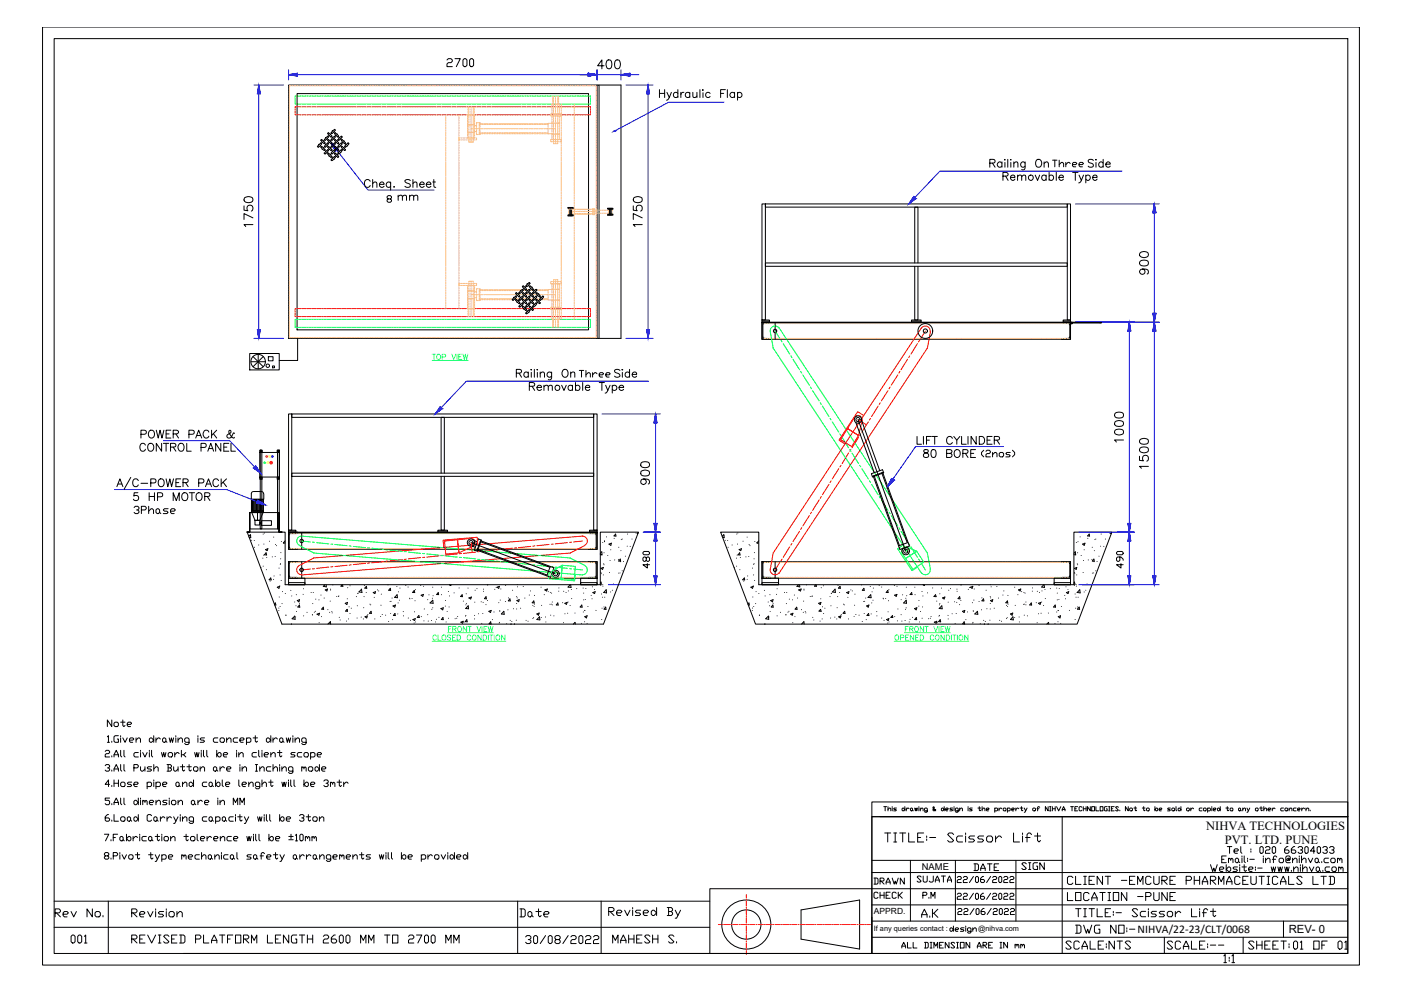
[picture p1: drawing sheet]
<svg xmlns="http://www.w3.org/2000/svg" width="594mm" height="420mm" viewBox="0 0 594 420" stroke-linecap="round" stroke-linejoin="round" font-family="sans-serif">
<defs><g id="words">
<text font-size="8.4" x="257.2" y="390.5">Revised By</text>
<g font-size="7.1">
<text x="188.7" y="29.6">2700</text>
<text x="43.7" y="335.5">4.Hose pipe and cable lenght will be 3mtr</text>
<text x="451.9" y="383.1">LOCATION -PUNE</text>
<text x="389.8" y="390.2">A.K</text>
<text x="29.3" y="401.1">001</text>
<text x="55" y="401.1">REVISED PLATFORM LENGTH 2600 MM TO 2700 MM</text>
<text x="258.9" y="401.1">MAHESH S.</text>
<text x="451.2" y="403.6">SCALE:</text>
<text x="469.5" y="403.6">NTS</text>
<text x="528.5" y="403.6">SHEET:</text>
<text x="547.5" y="403.6">01 OF 01</text>
</g>
<g font-size="6.6">
<text x="56.1" y="219.1">3Phase</text>
<text x="451.9" y="376.1">CLIENT -EMCURE PHARMACEUTICALS LTD</text>
<text x="22.6" y="389.8">Rev No.</text>
<text x="55" y="389.8">Revision</text>
<text x="219.4" y="389.8">Date</text>
<text x="221.9" y="401.1">30/08/2022</text>
</g>
<g font-size="6.2">
<text x="445.6" y="72">Three</text>
<text x="244.8" y="161.2">Three</text>
<text x="415.2" y="195.1">(2nos)</text>
<text x="276.6" y="242" transform="rotate(-90 276.6 242)">480</text>
<text x="477.7" y="242" transform="rotate(-90 477.7 242)">490</text>
<text x="44.8" y="309.4">Note</text>
<text x="43.7" y="342.5">5.All dimension are in MM</text>
<text x="43.4" y="357.7">7.Fabrication tolerence will be ±10mm</text>
<text x="519.6" y="363">Tel : 020 66304033</text>
<text x="412" y="370.4">DATE</text>
<text x="432.5" y="369.7">SIGN</text>
<text x="512.2" y="370.8">Website:- www.nihva.com</text>
<text x="517.2" y="366.9">Email:- info@nihva.com</text>
<text x="388.1" y="375.4">SUJATA</text>
<text x="405.3" y="389.1">22/06/2022</text>
</g>
<g font-size="5.7">
<text x="369.7" y="376.1">DRAWN</text>
<text x="405" y="375.4">22/06/2022</text>
<text x="369.7" y="382.1">CHECK</text>
<text x="390.5" y="382.1">P.M</text>
<text x="405" y="382.4">22/06/2022</text>
<text x="381.4" y="403.2">ALL DIMENSION ARE IN mm</text>
</g>
<g font-size="5.3">
<text x="511.5" y="351.8">NIHVA TECHNOLOGIES</text>
<text x="519.4" y="357.8">PVT. LTD. PUNE</text>
</g>
<text font-size="5" x="482.4" y="395.7">NIHVA/22-23/CLT/0068</text>
<text font-size="4.8" x="546.5" y="395.5">REV- 0</text>
<text font-size="4" x="390.9" y="368.9">NAME</text>
<text font-size="3.6" x="370.6" y="387.7">APPRD.</text>
<g font-size="3.1">
<text x="370.5" y="394.9">If any queries contact :</text>
<text x="414.7" y="394.9">@nihva.com</text>
</g>
</g></defs>
<!-- layer: 0 -->
<g fill="none" stroke="#000" stroke-width=".42">
<path d="M18 11.5h558.4v397.7h-558.4zM23 16.4h548.5v387.8h-548.5zM122.4 36.1h130.8v107.4h-130.8zM126 39.7h123.6v100.1h-123.6zM253.2 36.1h.8v107.4h-.8M254 36.1h9.3v107.4h-9.3M256.1 27.9h-2.7l1.8-2.5v3.8M257.5 25.5a1.25 1.25 0 0 1 1.8 .6l.1 .9a1.63 1.63 0 0 1-1.3 2.2 2.44 2.44 0 0 1-.6-3.7zM261.1 25.5a1.2 1.2 0 0 1 1.8 .6 1.93 1.93 0 0 1-1.2 3.1 2.49 2.49 0 0 1-.6-3.7zM279.6 38v3.3M279.6 39.6h2.2M281.8 38v3.3"/>
<path d="M282.8 39.2l1 2.1 .9-2.1M287.4 39.6a1.06 1.06 0 0 0-1.5-.1 1.06 1.06 0 0 0 0 1.5 1.06 1.06 0 0 0 1.5-.1M287.4 38v3.3M288.7 39.2v2.1M290 39.2a1.05 1.05 0 0 0-1.3 .9M292.5 39.6a1.06 1.06 0 0 0-1.6-.1 1.06 1.06 0 0 0 0 1.5 1.06 1.06 0 0 0 1.6-.1M292.5 39.2v2.1M293.8 39.2l.1 2 .9 .1 .7-.6M295.5 39.2v2.1M296.8 38v3.3M297.9 38.1h.3zM298.1 39.3v2"/>
<path d="M301.1 39.6a1.06 1.06 0 0 0-1.5-.1 1.06 1.06 0 0 0 0 1.5 1.06 1.06 0 0 0 1.5-.1M305.6 39.6h1.3M307.6 38h-2v3.3M308.4 38v3.3M311.5 39.6a1.1 1.1 0 0 0-1.6-.2 1.1 1.1 0 0 0 0 1.7 1.1 1.1 0 0 0 1.6-.2M311.5 39.2v2.1M312.7 39.6a1.06 1.06 0 0 1 1.6-.1 1.06 1.06 0 0 1 0 1.5 1.06 1.06 0 0 1-1.6-.1M312.7 39.2v3.3M136.4 59.2l-.4 .3 .7 .9M136.4 59.2l.1 .1M136.5 59.3l.7 .5M137.1 59.8h.1"/>
<path d="M137.2 59.7l.1 .2M137.3 59.9l.4 .7M137.3 59.8v.1M137.6 59.1v.1M137.9 59.4v.1M138 58.4h.1M138.1 58.4l-.5 .8M138.6 58.9l-.7 .6-.3-.4M138.7 58.9l-.1 .1M138.7 58.9h.1M138.9 57.8h.1M138.9 57.8l-.9 .6"/>
<path d="M138.9 57.8l.4 .3M139.2 58.1l-.5 .8M139.2 58.1h.1M139.5 57.4l.1 .2M139.6 57.5h.1M139.7 57.5l.6 .6 .4-.4M140 59.7l.2 .2M140 59.8h.1M140 59.8l-1-.5 .5 1M140.2 57l-1.2-.6 .5 1M140.2 57h.1M140.2 59.8v.1"/>
<path d="M140.2 57l.5 .7M140.2 59.9l.5 .7M140.4 56.3l.4 .3M140.5 56.3h.1M140.5 59.1v.1M140.7 57.7h.1M140.8 56.6h.1M140.8 59.4v.1M140.9 58.4h.1M140.9 55.5h.1M140.9 55.5l-.4 .8M140.9 58.4l-.4 .8"/>
<path d="M141 55.4l-.1 .2M141 58.3l-.1 .1M141.1 55.5h.1M141.1 58.3v.1M141.5 58.9l-.7 .6-.4-.4M141.6 56h.1M141.6 58.9h.1M141.6 55.9l-.8 .7M141.6 58.9l-.1 .1M141.8 54.9v.1M141.8 57.8h.1M141.8 54.9l.3 .4-.5 .7"/>
<path d="M141.8 57.8l.4 .2-.6 .9M141.8 55l-.7 .5M141.8 57.8l-.7 .6M141.9 59.5v.1M141.9 56.7h.1M141.9 59.6l.6 .8M141.9 56.7l.5 .7M142.1 55.2v.1M142.1 58.1h.1M142.2 56.3l.8 .7M142.2 59.2v.1M142.2 59.2l-.3 .4"/>
<path d="M142.2 56.3l-.3 .4M142.2 59.3l.7 .5M142.3 57.4l.2 .2M142.4 57.4h.1M142.5 57.5l.8 .6 .3-.4M142.9 59.7l.1 .2M142.9 59.8h.1M143 59.8l.6 .8M143.1 57l.5 .7M143.3 59.1l.4 .4M143.3 59.1l.1 .1M143.7 59.4v.1"/>
<path d="M143.8 58.4h.1M143.8 58.4l-.4 .8M143.9 58.3l-.1 .1M143.9 58.3l.1 .1M144.4 58.9l-.7 .6M144.5 58.9l-.2 .1M144.5 58.9h.1M144.6 57.8l.4 .3M144.7 57.8h.1M144.7 57.8l-.7 .6M144.8 59.5v.1M144.8 59.6l.4 .7"/>
<path d="M145 58.1h.1M145 58.1l-.5 .8M145.1 59.2v.1M145.1 59.2l-.4 .4M145.1 59.3l.7 .5M145.8 59.8h.1M145.8 59.7l.6 .9M283.8 41.3l-.7 1-.4 .2M134.6 62l.4 .3M134.7 62h.1M135 62.3l.1 .1M135.2 61.3v.1"/>
<path d="M135.2 61.4l-.5 .6M135.3 61.2l-.2 .1M135.3 61.2h.1M135.9 61.7l-.8 .7M135.9 61.7h.1M136 60.6v.1M136 60.6l.4 .4M136 60.7l-.6 .5M136.3 61l-.4 .7M136.4 62.1l-.4 .3 .7 .9M136.4 62.1h.1M136.5 62.1l.7 .6"/>
<path d="M136.8 60.4h.1M136.8 63.3h.1M136.8 60.4l.7 .5 .3-.3M136.8 63.3l.7 .5 .3-.4M137.1 62.6l.1 .1M137.2 62.6l.1 .1M137.3 62.8h.1M137.3 62.8l.4 .7M137.5 63.8h.1M137.5 64.8l.3 .4M137.6 62l.3 .3M137.6 62h.1"/>
<path d="M137.9 65.2h.1M137.9 62.3v.1M138 64.2l.1 .1M138 61.3l.1 .1M138.1 64.3l-.5 .6M138.1 61.4l-.5 .6M138.7 64.6l-.8 .6M138.7 61.7l-.8 .7M138.7 64.6h.1M138.7 61.7h.1M138.9 60.6v.1M138.9 60.7l-.9 .6"/>
<path d="M138.9 60.6l.4 .4M139.2 61l-.5 .7M139.2 63.8v.1M139.2 63.9l-.5 .7M139.3 63.9l-.3-.4-1 .7M139.3 62.1l-.3 .2 .5 .9M139.3 62.1l.7 .6M139.5 60.3l.1 .1M139.5 63.2l.1 .1M139.5 66.1l.1 .1M139.6 60.4h.1M139.6 63.3h.1"/>
<path d="M139.6 66.2h.1M139.7 60.4l.6 .5 .4-.3M139.7 63.3l.7 .5 .3-.4M139.7 66.2l.6 .5M140 62.6l.2 .1M140 65.5l.7 .9M140 62.6v.1M140 65.5h.1M140 65.5l-1-.5 .5 1.1M140.2 62.8h.1M140.2 62.8l.5 .7M140.3 63.8h.1"/>
<path d="M140.3 66.7h.1M140.4 62l.4 .3M140.5 62h.1M140.7 66.3l-.4 .4M140.7 63.5h.1M140.7 60.6h.1M140.7 66.3v.1M140.8 62.3v.1M140.8 65.2h.1M140.8 68.1h.1M140.9 61.3v.1M140.9 67.1h.1"/>
<path d="M140.9 64.2v.1M140.9 67.1l-.5 .6 .4 .4M140.9 64.3l-.5 .5 .4 .4M140.9 61.4l-.4 .6M141 61.2l-.1 .1M141 66.9l-.1 .2M141 64l-.1 .2M141.1 61.2h.1M141.6 61.7h.1M141.6 64.6h.1M141.6 67.5h.1M141.6 67.5l-.8 .6"/>
<path d="M141.8 60.6v.1M141.8 63.5l-.7 .6M141.8 66.4l-.7 .5M141.8 60.6l.3 .4-1.3 1.4M141.8 66.4l.3 .3M141.8 63.5l.3 .4-1.3 1.3M141.8 60.7l-.7 .5M141.9 62.4h.1M141.9 65.3h.1M141.9 62.4l.5 .8 .9 .6M141.9 65.3l.6 .9M142.1 66.8h.1"/>
<path d="M142.1 63.8v.1M142.1 66.8l-.5 .7M142.2 62.1l.7 .6M142.2 65h.1M142.2 62.1l-.3 .3M142.2 64.9l-.3 .4M142.2 65l.7 .5M142.5 60.4l.8 .5 .3-.3M142.5 66.2l.8 .5 .3-.4M142.9 62.6l.7 .9M142.9 65.5l.7 .8M142.9 62.6v.1"/>
<path d="M142.9 65.5h.1M143.3 62l.4 .3M143.3 62h.1M143.6 63.4l-.4 .4M143.7 65.2h.1M143.7 62.3v.1M143.8 64.2v.1M143.8 61.3v.1M143.8 64.3l-.5 .5 .4 .4M143.8 61.4l-.4 .6M143.9 61.2l-.1 .1M143.9 61.2h.1"/>
<path d="M144.4 64.8l-.7 .4M144.4 61.9l-.7 .5M144.5 64.6l-.2 .2M144.5 61.7l-.2 .2M144.5 64.6h.1M144.5 61.7h.1M144.6 63.5l.4 .4M144.6 60.6l.4 .4-.5 .7M144.7 63.5l-.9 .7M144.7 60.6v.1M144.7 60.7l-.7 .5M144.8 62.4h.1"/>
<path d="M144.8 62.4l.5 .9M145 63.8v.1M145 63.9l-.5 .7M145.1 62.1l.7 .6M145.1 62.1l-.4 .3M145.2 60.3l.1 .1M145.2 60.3h.1M145.4 60.4h.1M145.4 63.3h.1M145.4 60.4l.8 .5 .3-.3M145.4 63.3l.7 .5M145.8 62.6v.1"/>
<path d="M145.8 62.6l.1 .1M145.9 62.8h.1M145.9 62.8l.5 .7M146.5 63.4l-.4 .4M146.5 62.3v.1M146.7 61.3l-.5 .8 .3 .2M146.8 61.2l-.2 .1M146.8 61.2h.1M147.2 61.9l-.7 .5M147.3 61.7l-.1 .2M147.3 61.7h.1M147.5 60.6l.4 .4-.5 .7"/>
<path d="M147.6 60.6v.1M147.6 60.7l-.8 .5M157 76.9a1.26 1.26 0 0 0-1.4-.8 1.26 1.26 0 0 0-1.1 1.2v.9a1.24 1.24 0 0 0 1.1 1.2 1.24 1.24 0 0 0 1.4-.8M158 77.8l.9-.6 .7 .1 .2 2.1M158 76.1v3.3M160.9 78.2h2a1.09 1.09 0 0 0-1.2-.9 1.09 1.09 0 0 0-1 1.1 1.09 1.09 0 0 0 1 1l1.2-.4M165.6 77.7a1.07 1.07 0 0 0-1.5-.1 1.07 1.07 0 0 0 0 1.5 1.07 1.07 0 0 0 1.5-.1M165.6 77.2v3.4M167.1 79.1v.3zM174 76.6l-.3-.3a1.36 1.36 0 0 0-2 .6l.7 .6 1.4 .7 .2 .8-.3 .3a1.72 1.72 0 0 1-2-.3M175.1 77.8l.8-.6 .8 .1 .1 2.1M175.1 76.1v3.3"/>
<path d="M177.9 78.2h2a1.05 1.05 0 0 0-1.5-.9 1.05 1.05 0 0 0-.3 1.7l.6 .4 1.2-.4M180.8 78.2h1.9a1.09 1.09 0 0 0-1.1-.9 1.09 1.09 0 0 0-1 1.1 1.09 1.09 0 0 0 1 1l1.1-.4M183.5 77.2h1.1M184 76.1v2.6l.1 .6 .7 .1M419.7 69.2l2-.2 .3-.5-.2-.6-.7-.3h-1.4v3.3M420.8 69.2l1.2 1.7M424.9 69.2a1.1 1.1 0 0 0-1.7-.2 1.1 1.1 0 0 0 0 1.6 1.1 1.1 0 0 0 1.7-.2M424.9 68.6v2.3M425.3 74.7l1.9-.2 .3-.7-.8-.7h-1.4v3.4M425.9 67.7h.4zM426.1 68.9v2M426.4 74.7l1.1 1.8"/>
<path d="M427.3 67.6v3.3M428.5 67.7h.3zM428.5 75.2h1.9v-.3a1.02 1.02 0 0 0-1.6-.3 1.02 1.02 0 0 0 0 1.6 1.02 1.02 0 0 0 1.6-.3M428.6 68.9v2M429.9 69.3l.8-.7 .8 .3 .1 2M429.9 68.6v2.3M431.5 74.9l.8-.7 .8 .2 .1 2.1M431.5 74.2v2.3M433.2 74.9l.9-.7 .7 .2 .2 2.1M434.7 68.6l-.2 3.1-.4 .3-.9-.1M434.7 69.2a1.07 1.07 0 0 0-1.6-.2 1.07 1.07 0 0 0 0 1.6 1.07 1.07 0 0 0 1.6-.2M439 74.2l1 2.3 .9-2.3"/>
<path d="M439.7 67.7a1.58 1.58 0 0 1 2.1 1.5 1.58 1.58 0 0 1-2.1 1.5l-.6-1.1 .2-1.3zM442.7 69.3l.9-.7 .7 .3 .3 2M442.7 68.6v2.3M443.6 74.7a1.05 1.05 0 0 0-1.5-.2 1.05 1.05 0 0 0 0 1.6 1.05 1.05 0 0 0 1.5-.2M443.6 74.2v2.3M444.9 74.7a1.06 1.06 0 0 1 1.5-.2 1.06 1.06 0 0 1 0 1.6 1.06 1.06 0 0 1-1.5-.2M444.9 73.1v3.4M447.9 73.1v3.4M449 75.2h1.9v-.3a1.03 1.03 0 0 0-1.5-.3 1.03 1.03 0 0 0 0 1.6 1.03 1.03 0 0 0 1.5-.3M456 73.1v3.4M457.6 74.2l.9 2.3 1-2.3M458.5 76.5l-.3 .6-.8 .4"/>
<path d="M460.4 74.7a1.06 1.06 0 0 1 1.6-.2 1.06 1.06 0 0 1 0 1.6 1.06 1.06 0 0 1-1.6-.2M460.4 74.2v3.3M463.3 75.2h1.9l-.1-.7a1.05 1.05 0 0 0-1.5 .1 1.05 1.05 0 0 0 .1 1.5 1.05 1.05 0 0 0 1.5-.2M463.6 68a1.23 1.23 0 0 0-1.2-.5 1.23 1.23 0 0 0-1 .8l.3 .6 1.6 .6 .3 .9a1.49 1.49 0 0 1-2.2 0M464.7 67.6v.3zM464.7 68.9v2M467.8 69.2a1.07 1.07 0 0 0-1.6-.2 1.07 1.07 0 0 0 0 1.6 1.07 1.07 0 0 0 1.6-.2M467.8 67.6v3.3M468.9 69.6h1.9a1.04 1.04 0 0 0-1.5-.9 1.04 1.04 0 0 0-.3 1.7l.7 .5 1.1-.5M103.5 87.3v1.8l1.6 .3a1.34 1.34 0 0 1-.1-2.1 1.34 1.34 0 0 1 2.1 .2 1.34 1.34 0 0 1-.5 2M103.7 83.9a2.94 2.94 0 0 1 3.4 0 1.29 1.29 0 0 1-.5 1.8 1.94 1.94 0 0 1-3.1-1.2zM107.2 95.2h-3.7l.7 .9"/>
<path d="M107.2 92.4l-3.7-1.8v2.4M164.6 84.3l-.5-.4 .5-1h.9l.5 .5-.5 .9h-.9l-.5 .5 .5 1h.9l.5-.5-.5-1M168.8 83.4a1.2 1.2 0 0 1 1.7-.5l.1 2M168.8 82.8v2.1M170.6 83.4a1.12 1.12 0 0 1 1.6-.5l.2 2M173.7 83.4a1.1 1.1 0 0 1 1.6-.5l.1 2M173.7 82.8v2.1M175.4 83.4a1.08 1.08 0 0 1 1.6-.5l.2 2M240.9 91.1h2.2v.4h-2.2zM240.9 88h2.2v.4h-2.2zM241.6 88.4v3.1M242 88.4v3.1"/>
<path d="M242.3 88.4v3.1M257.7 90.8h2.2v.4h-2.2zM257.7 88.3h2.2v.4h-2.2zM258.5 88.3v2.9M258.8 88.3v2.9M259.2 88.3v2.9M268.5 87.3v1.8l1.7 .3a1.34 1.34 0 0 1-.1-2.1 1.34 1.34 0 0 1 2 .2 1.34 1.34 0 0 1-.5 2M268.7 83.9a2.99 2.99 0 0 1 3.5 0 1.33 1.33 0 0 1-.6 1.8 1.95 1.95 0 0 1-3.1-1.2zM272.3 95.2h-3.8l.8 .9M272.3 92.4l-3.8-1.8v2.4M323.1 86.5h1.5v49.2h-1.5zM324.6 86.5h128v1.3h-128z"/>
<path d="M452.6 86.5h1.3v49.2h-1.3zM224.3 119.8l.4 .4M224.4 119.9h.1M224.4 119.9l-.7 .4M324.6 111.5h128v1.4h-128zM387.9 112.9v22.8h1.3v-22.8M387.9 111.5v-23.7h1.3v23.7M483.4 110.8a2.91 2.91 0 0 1 3.4 0 1.3 1.3 0 0 1-.5 1.8 2.6 2.6 0 0 1-3.1-.9zM483.4 107.2a2.26 2.26 0 0 1 3.6 .6v.3a2.03 2.03 0 0 1-2 1.1 2.03 2.03 0 0 1-1.8-1.4zM484.5 114.1a1.13 1.13 0 0 1 .9 1.5 1.13 1.13 0 0 1-1.8 .4 1.13 1.13 0 0 1 .2-1.8 3.5 3.5 0 0 1 3 .4 1.13 1.13 0 0 1-.4 1.6M217.9 126l-.7 1.1 .4 .2 .8-.5M217.9 126.1h.1"/>
<path d="M218.5 126.6l-.2 .1M218.5 126.6v.1M218.7 124.5l.2-.4 1 .6M218.7 127.3l.2-.3 .8 .6M218.7 124.5h.1M218.7 127.3h.1M218.7 124.5l1.4 1.3M218.7 127.3l.6 .8M218.9 125.9h.1M218.9 125.9l-.2-.4-.7 .6M218.9 125.9l-.4 .8M219.2 128l.9 .7"/>
<path d="M219.8 127.4l.1 .2M219.9 127.6h.1M219.9 124.8h.1M219.9 124.8l.5 .7M219.9 127.6l.5 .8M220.1 125.8h.1M220.1 128.7h.1M220.1 129.8l.3 .3M220.4 125.5l-.4 .3M220.4 128.4l-.4 .3M220.4 125.5h.1M220.4 128.4h.1"/>
<path d="M220.4 124.4h.1M220.4 130.1v.1M220.8 128.9l-.7 .9M220.8 126l-.7 1.1 .3 .2 .8-.5M220.8 123.2h.1M220.8 129h.1M220.8 126.1h.1M221.2 129.6l-.8 .6M221.3 123.7h.1M221.3 129.5h.1M221.3 126.6l.1 .1M221.4 129.5l-.2 .1"/>
<path d="M221.4 126.6l-.2 .1M221.5 122.7l.3 .3M221.5 128.4l.3 .4-.4 .7M221.5 125.6l.3 .3-.4 .8M221.5 122.7h.1M221.5 128.5h.1M221.5 125.6h.1M221.5 122.7l-.7 .5M221.5 128.5l-.7 .5M221.5 125.6l-.7 .5M221.6 121.6h.1M221.6 124.5h.1"/>
<path d="M221.6 127.3h.1M221.6 124.5l1.4 1.3M221.6 121.6l.5 .7M221.6 127.3l.5 .8M221.8 123l-.5 .8-1.1 .5 .6-1.1M221.9 121.3l-.4 .3M221.9 124.1l-.4 .4M221.9 127l-.4 .3M221.9 129.9l-.4 .2 .6 .9M222 124.2l.7 .4 .6 .9M222 129.9l1.3 1.4M222 121.3h.1"/>
<path d="M222 127l.6 .6M222 121.3l.7 .4 .6 1M222.1 122.3l.9 .7M222.1 128l.9 .7M222.1 130.9l.9 .7M222.6 127.4l.7 1M222.9 123h.1M222.9 125.8h.1M222.9 128.7h.1M222.9 131.6h.1M223 126.9l.3 .4M223 121.2l.3 .3"/>
<path d="M223 124l.3 .4M223 132.7l.3 .3M223 129.8l.3 .3M223 132.7h.1M223 129.8v.1M223.2 122.6l-.3 .4M223.2 125.5l-.3 .3M223.2 128.4l-.3 .3M223.2 131.2l-.3 .4M223.2 125.5h.1M223.2 122.7h.1M223.2 128.4h.1"/>
<path d="M223.2 131.3h.1M223.4 121.5h.1M223.4 124.4h.1M223.4 130.1v.1M223.5 131.9l-.5 .8M223.6 126l-.6 .9M223.6 120.3l-.5 .9M223.6 123.2l-.5 .9M223.6 131.8l-.1 .2M223.6 128.9l-.6 1M223.7 120.3h.1M223.7 126.1h.1"/>
<path d="M223.7 123.2h.1M223.7 131.9h.1M223.7 129h.1M224.1 126.8l-.7 .5M224.1 129.6l-.7 .6M224.2 126.6l-.1 .1M224.2 132.4l-.8 .6M224.2 129.5l-.1 .1M224.2 129.5h.1M224.2 120.8v.1M224.2 123.7h.1M224.2 126.6v.1"/>
<path d="M224.2 132.4h.1M224.3 125.6l.4 .3-.5 .8M224.3 122.7l.4 .3M224.3 131.3l.4 .4-.5 .7M224.3 128.4l.4 .4-.5 .7M224.4 125.6h.1M224.4 122.7h.1M224.4 131.3v.1M224.4 128.5h.1M224.4 125.6l-.7 .5M224.4 122.7l-.7 .5M224.4 131.4l-.7 .5"/>
<path d="M224.4 128.5l-.7 .5M224.5 124.5h.1M224.5 121.6h.1M224.5 127.3h.1M224.5 130.2l.5 .8M224.6 124.5l.5 .8M224.6 121.6l.5 .8M224.6 127.3l.4 .8M224.7 120.1l-1.3 1.4M224.7 123l-1.3 1.4M224.8 124.1l-.4 .4M224.8 121.3l-.4 .3"/>
<path d="M224.8 127l-.4 .3M224.8 129.9l-.4 .3M224.8 124.2l.8 .5M224.8 129.9l.8 .6M224.8 127l.7 .6M224.8 121.3h.1M224.8 121.3l.8 .5 .5 .9M224.9 128l.2 .2M224.9 130.9l.2 .1M225.1 125.3h.1M225.1 122.4h.1M225.1 128.2h.1"/>
<path d="M225.1 131v.1M225.1 125.3l.7 .5M225.1 122.4l.7 .6M225.1 128.2l.7 .5M225.1 131.1l.7 .5M225.5 127.4l.1 .2M225.6 124.8h.1M225.6 127.6h.1M225.6 130.5h.1M225.7 124.8l.4 .7M225.7 127.6l.4 .8M225.7 130.5l.4 .8"/>
<path d="M225.8 125.8h.1M225.8 128.7h.1M225.8 123h.1M225.8 131.6h.1M226.1 131.2l-.3 .4M226.1 122.7h.1M226.1 125.5h.1M226.1 128.4h.1M226.1 131.3h.1M226.2 125.5l-.4 .3M226.2 122.6l-.4 .4M226.2 128.4l-.4 .3"/>
<path d="M226.5 123.2l-.6 .9M226.5 128.9l-.6 .9M226.5 126l-.6 .9M226.6 123.2h.1M226.6 126.1h.1M226.6 129h.1M227 129.6l-.7 .6-.5-.4M227 126.8l-.7 .5-.5-.4M227.1 123.7l-.8 .7-.5-.4M227.1 129.5l-.2 .1M227.1 126.6l-.2 .1M227.1 123.7h.1"/>
<path d="M227.1 129.5h.1M227.1 126.6v.1M227.2 122.7l-.6 .5M227.2 125.6h.1M227.2 128.5h.1M227.3 122.7l.3 .3M227.3 128.4l.3 .4M227.3 125.6l.3 .3M227.3 128.5l-.7 .5M227.3 125.6l-.7 .5M227.4 124.5h.1M227.4 127.3h.1"/>
<path d="M227.4 127.3l.5 .8M227.4 124.5l.5 .7M227.5 123h.1M227.5 125.9h.1M227.5 128.8h.1M227.6 123l-.5 .7M227.6 128.8l-.5 .7M227.6 125.9l-.5 .8M227.6 127l-.3 .3M227.6 124.1l-.3 .4M227.7 124.2l.8 .4 .5 .9M227.7 127l.7 .6"/>
<path d="M227.8 128l.1 .2M227.8 125.2l.1 .1M227.8 125.1l.1 .1M228 128.2l.7 .5 .4-.3M228 125.3h.1M228 128.2h.1M228 125.3l.7 .5M228.4 127.4l.1 .2M228.5 127.6h.1M228.5 127.6l.5 .8M228.7 128.7h.1M228.7 125.8h.1"/>
<path d="M228.8 126.9l.4 .4M229 128.4h.1M229 125.5h.1M229.1 125.5l-.4 .3M229.3 126.2l-.5 .7M229.4 126l-.2 .2M229.4 126.1h.1M229.8 126.8l-.7 .5M230 126.6l-.2 .1M230 126.6v.1M230.1 125.6h.1M230.1 125.6l.4 .3"/>
<path d="M230.1 125.6l-.6 .5M230.4 125.9h.1M230.4 125.9l-.4 .8M323.1 136.8h.1M323.1 136.8h130.8v7h-130.8zM323.1 136.6l130.8 .2zM323.1 135.7h3.2v.9h-3.2zM323.1 136.1h3.2M324 137.2l-.5 .5v5.2M324 137.2h.1M326.5 137.1h.1M326.5 137.1l-2.5 .1"/>
<path d="M326.7 136.8h.1M326.7 136.8l-.2 .2M326.7 136.8h-3.6v7h3.6l-.2-.3M328.7 136.8v7M386.5 135.7h4.1v.9h-4.1zM386.5 136.1h4.1M450.3 136.8h.1M450.3 136.8l.3 .3 2.6 .1 .4 .5M450.3 136.8h3.6v7h-3.6M450.8 135.7h3.1v.9h-3.1zM450.8 136.1h3.1M453.6 137.7h.1"/>
<path d="M453.6 137.7v5.2M453.9 136.8h.1M454.8 136.6h9l3.2 .3h-12.2zM105.9 149.9h12.5v6.9h-12.5zM106.5 153.4h6M107.3 151.2l4.3 4.3M109.5 150.3v6.1M111.6 151.2l-4.3 4.3M113.8 151.2h2v1.8h-2zM115.5 155.2h.9v.7h-.9zM126.2 143.5v9.3h-7.8M218.9 158.2l1.9-.1 .4-.5-.2-.7-2.1-.3v3.3"/>
<path d="M220.1 158.2l1.1 1.7M224 158.2a1.05 1.05 0 0 0-1.5-.1 1.05 1.05 0 0 0 0 1.5 1.05 1.05 0 0 0 1.5-.1M224 157.7v2.2M225.3 156.6v.3zM225.3 157.9v2M226.6 156.6v3.3M227.9 156.6v.3zM227.9 157.9v2M229.1 158.4l.8-.7 .8 .2 .2 2M229.1 157.7v2.2M233.9 157.7v2.6l-.7 .8-.7-.2M233.9 158.2a1.08 1.08 0 0 0-1.6-.2 1.08 1.08 0 0 0 0 1.6 1.08 1.08 0 0 0 1.6-.1"/>
<path d="M238.7 157.1a1.16 1.16 0 0 1 1.9 0 1.62 1.62 0 0 1 .2 1.9 1.62 1.62 0 0 1-1.8 .8l-.7-1.1zM242 158.4l.8-.7 .8 .2 .1 2M242 157.7v2.2M262.9 157.1l-.9-.5-1.4 .5 .3 .8 1.6 .6 .4 .5a1.28 1.28 0 0 1-1 1 1.28 1.28 0 0 1-1.3-.5M263.9 156.6v.3zM263.9 157.9v2M267 158.2a1.06 1.06 0 0 0-1.6-.1 1.06 1.06 0 0 0 0 1.5 1.06 1.06 0 0 0 1.6-.1M267 156.6v3.3M268.1 158.7h1.9v-.3a1.03 1.03 0 0 0-1.6-.3 1.03 1.03 0 0 0 0 1.6 1.03 1.03 0 0 0 1.6-.2M323.1 143.8h.1M323.5 142.9h.1M323.5 142.9l.5 .5"/>
<path d="M324 143.4v.1M324 143.5h2.5M326.5 143.5h.1M453.1 143.4v.1M453.1 143.5h-2.5l-.3 .3M453.6 142.9l-.5 .5M453.6 142.9h.1M453.9 143.8h.1M122.4 175.5h1.3v49.3h-1.3zM123.7 175.5h128v1.4h-128zM224.5 163.8l1.9-.2 .3-.5-.1-.6-.7-.3h-1.4v3.3M225.6 163.8l1.1 1.7"/>
<path d="M227.7 164.3h1.9a1.06 1.06 0 0 0-1.7-.7 1.06 1.06 0 0 0 .3 1.8l.7 .1 .7-.4M230.7 163.9a1.19 1.19 0 0 1 1.6-.4l.2 2M230.7 163.3v2.2M232.5 163.9a1.08 1.08 0 0 1 1.6-.4l.1 2M238.2 163.3l.9 2.2 1-2.2M242.8 163.8a1.07 1.07 0 0 0-1.6-.1 1.07 1.07 0 0 0 0 1.5 1.07 1.07 0 0 0 1.6-.1M242.8 163.3v2.2M244 163.8a1.06 1.06 0 0 1 1.6-.1 1.06 1.06 0 0 1 0 1.5 1.06 1.06 0 0 1-1.6-.1M244 162.2v3.3M247.1 162.2v3.3M248.2 164.3h1.9a1.06 1.06 0 0 0-1.7-.7 1.06 1.06 0 0 0 .2 1.8 1.02 1.02 0 0 0 1.5-.3M251.7 175.5h1.5v49.3h-1.5z"/>
<path d="M255.2 162.2v3.3M256.8 163.3l.9 2.2 1-2.2M257.7 165.5l-.6 1-.5 .2M259.6 163.8a1.09 1.09 0 0 1 1.6-.2 1.09 1.09 0 0 1 0 1.6 1.09 1.09 0 0 1-1.6-.1M259.6 163.3v3.4M262.5 164.3h1.9a1.08 1.08 0 0 0-1.3-.8 1.08 1.08 0 0 0-.7 1.3 1.08 1.08 0 0 0 1.4 .7l.6-.4M362.9 179.2l7.8 21.3M363.9 177.9l20.2 55.8M365.4 178.3l7.7 21.2M472.8 178.8a2.99 2.99 0 0 1 3.5 0 1.29 1.29 0 0 1-.6 1.8 2.6 2.6 0 0 1-3.1-.9zM472.8 175.3a2.99 2.99 0 0 1 3.5 0 1.32 1.32 0 0 1-.6 1.8 2.6 2.6 0 0 1-3.1-.9zM59.8 184.1l2.1-.3v-1.1l-2.1-.3v3.3"/>
<path d="M61.7 188.7a1.2 1.2 0 0 0-1.5-.7 1.2 1.2 0 0 0-.9 1.3 1.31 1.31 0 0 0 .5 1.8 1.31 1.31 0 0 0 1.9-.6M62.9 188.4a1.53 1.53 0 0 1 2.2 .3 1.53 1.53 0 0 1-.3 2.2 1.36 1.36 0 0 1-1.8 .1 1.36 1.36 0 0 1-.4-1.7zM63.3 182.8a1.4 1.4 0 0 1 1.8-.1 1.4 1.4 0 0 1 .4 1.7 1.38 1.38 0 0 1-1.8 1.3 1.38 1.38 0 0 1-.8-2zM66.3 182.4l.8 3.3 .8-3.3 .8 3.3 .8-3.3M68.5 188v3.3l-2.2-3.3v3.3M69.3 188h2.3M70.4 184h1.3M70.4 188v3.3M72.3 189.6l2-.2 .3-.8-.8-.6h-1.5v3.3M72.5 182.4h-2.1v3.3h2.1M73.4 184l1.9-.2a.72 .72 0 0 0 .4-.6 .72 .72 0 0 0-.4-.7l-1.9-.1v3.3M73.4 189.6l1.2 1.7"/>
<path d="M74.6 184l1.1 1.7M76.2 188.1a1.67 1.67 0 0 1 2 1.1 1.67 1.67 0 0 1-1 2.1 1.77 1.77 0 0 1-1.7-1.2 1.77 1.77 0 0 1 .7-2zM79.2 188v3.3h1.9M80.1 184.1l2-.1 .3-.5-.2-.8-2.1-.3v3.3M83 185.7l1.3-3.3 1.2 3.3M83.5 184.7h1.6M85.2 189.7l1.9-.1 .3-.6-.1-.7-.6-.3h-1.5v3.3M88.1 191.3l1.3-3.3 1.2 3.3M88.6 183.2a1.24 1.24 0 0 0-1.4-.8 1.24 1.24 0 0 0-1.1 1.3 1.37 1.37 0 0 0 .6 1.8 1.37 1.37 0 0 0 1.9-.5M88.6 190.2h1.5M89.7 182.4v3.3M90.4 183.8l1.5 1.9"/>
<path d="M91.9 182.4l-2.2 2.3M93.6 188v3.3l-2.2-3.3v3.3M94.9 189.6h1.3M97 188h-2.1v3.3h2.1M97.9 188v3.3h1.9M99.4 183.8l-.3-.3-.7 1.3a1.17 1.17 0 0 1-1 .9 1.17 1.17 0 0 1-1.2-.6l.3-.8 1.3-.8a.68 .68 0 0 0-.3-1.1l-.5 .4 .2 .9 1 1.5 .7 .5 .5-.3M110.2 190.9h1v.9h-1h8.3v10.5h-8.3zM110.3 190.9h.7v33.4h-.7zM117.5 190.9h1v.9h-1zM117.7 190.9h.7v33.4h-.7zM271.9 199.8a2.39 2.39 0 0 1 3.5 .6v.4a2.14 2.14 0 0 1-3.7 0zM271.9 196.3a2.38 2.38 0 0 1 3.5 .5v.4a2.13 2.13 0 0 1-3.7 0z"/>
<path d="M388.9 185v3.3h1.8M391.6 185v3.3M391.9 190.8a.67 .67 0 0 0 .3 1.1l.7 .2a.95 .95 0 0 1 .9 .8 .95 .95 0 0 1-.8 1.1h-.7a.95 .95 0 0 1-.8-1.1 .95 .95 0 0 1 1-.8l1-.4 .1-.6a1.24 1.24 0 0 0-1.7-.3zM392.9 186.6h1.2M394.9 185h-2v3.3M395.2 190.8a1.11 1.11 0 0 1 1.6 .4l.1 .9a1.44 1.44 0 0 1-1.2 1.9 2.22 2.22 0 0 1-.5-3.2zM395.2 185h2.3M396.4 185v3.3M401.4 192.2l1.9-.1 .4-.9-.8-.6h-1.5v3.4h1.5l.5-.4 .3-.8-.8-.6M403.8 185.9a1.36 1.36 0 0 0-1.8-.7 1.36 1.36 0 0 0-.6 1.9 1.26 1.26 0 0 0 1 1.2 1.26 1.26 0 0 0 1.4-.7M404.4 185l1.3 1.6v1.7M404.9 191.1a1.55 1.55 0 0 1 2.2 .2 1.55 1.55 0 0 1-.3 2.2 1.4 1.4 0 0 1-1.8 .1 1.4 1.4 0 0 1-.4-1.7z"/>
<path d="M407 185l-1.3 1.6M407.8 185v3.3h1.9M408.3 192.2l1.9-.1 .3-.6-.2-.6-2-.3v3.4M409.3 192.2l1.2 1.8M410.5 185v3.3M411.6 192.2h1.3M413.7 190.6h-2.1v3.4h2.1M414 185v3.3l-2.2-3.3v3.3M415.3 185h1.1a1.75 1.75 0 0 1 1.1 1.7 1.75 1.75 0 0 1-1.1 1.6h-1.1zM418.6 186.6h1.3M420.7 185h-2.1v3.3M421.6 186.6l2-.1 .2-.5-.1-.7-2.1-.3v3.3"/>
<path d="M422.7 186.6l1.1 1.7M472.8 182.4a3.1 3.1 0 0 1 3.5 0 1.21 1.21 0 0 1-.6 1.8 1.95 1.95 0 0 1-3.1-1.2zM476.4 186.5h-3.8l.8 .9M483.2 193.4v1.8l1.6 .2a1.32 1.32 0 0 1 0-2 1.32 1.32 0 0 1 2 .2 1.32 1.32 0 0 1-.5 1.9M483.4 190a3.1 3.1 0 0 1 3.4 0 1.22 1.22 0 0 1-.5 1.7 1.98 1.98 0 0 1-3.1-1.2zM483.4 186.4a2.91 2.91 0 0 1 3.4 0 1.3 1.3 0 0 1-.5 1.8 2.6 2.6 0 0 1-3.1-.9zM487 197.7h-3.8l.8 .9M49.6 206.3l1.2-3.3 1.3 3.3M50.1 205.2h1.6M55.5 202.4l-2.9 5.1M58.5 208.9h-1.6l-.1 1.5a1.17 1.17 0 0 1 1.7 0 1.17 1.17 0 0 1-.2 1.7 1.17 1.17 0 0 1-1.7-.5M58.6 203.8a1.35 1.35 0 0 0-1.8-.6 1.35 1.35 0 0 0-.5 1.9 1.22 1.22 0 0 0 .9 1.2 1.22 1.22 0 0 0 1.4-.7"/>
<path d="M59.8 204.9h2.8M63.3 208.9v3.3M63.3 210.5h2.2M63.9 204.8l1.9-.2 .3-.5-.1-.8-2.1-.3v3.3M65.5 208.9v3.3M66.8 210.6l1.9-.1 .3-.4-.2-.9-.6-.3h-1.4v3.3M67.4 203.5a1.53 1.53 0 0 1 2.1 .2 1.53 1.53 0 0 1-.2 2.2 1.36 1.36 0 0 1-1.8 .1 1.36 1.36 0 0 1-.4-1.7zM70.4 203l.8 3.3 .8-3.3 .8 3.3 .8-3.3M73.4 212.2v-3.3l1.3 3.3 1.3-3.3v3.3M74.6 204.6h1.2M76.6 203h-2v3.3h2M77.4 209.4a1.39 1.39 0 0 1 1.8-.2 1.39 1.39 0 0 1 .4 1.8 1.37 1.37 0 0 1-1.7 1.2 1.37 1.37 0 0 1-.8-2z"/>
<path d="M77.6 204.6l1.9-.2 .3-.4-.2-.7-2-.3v3.3M78.7 204.6l1.1 1.7M80.3 208.9h2.2M81.4 208.9v3.3M83.4 209.4a1.47 1.47 0 0 1 2.1 0 1.47 1.47 0 0 1 0 2 1.35 1.35 0 0 1-1.8 .7 1.35 1.35 0 0 1-.6-1.9zM84.3 204.8h1.4a.91 .91 0 0 0 .8-1.2l-.8-.6h-1.4v3.3M86.8 210.5l1.9-.1 .3-.6-.1-.6-.6-.3h-1.5v3.3M87.1 206.3l1.3-3.3 1.3 3.3M87.6 205.2h1.6M87.9 210.5l1.1 1.7M92.7 203.8a1.35 1.35 0 0 0-1.9-.6 1.35 1.35 0 0 0-.5 1.9 1.23 1.23 0 0 0 1 1.2 1.23 1.23 0 0 0 1.4-.7M93.8 203v3.3"/>
<path d="M94.6 204.4l1.5 1.9M96.1 203l-2.3 2.2M105.9 217.3h12.5v7h-12.5zM105.9 217.3v8.3h-1.3l1.3-.1zM106.6 211.7h5.1v4.8h-5.1zM106.6 216.7h5.1v.3h-5.1zM106.6 217h5.1v.3h-5.1zM106.6 216.5l.3 .2M106.8 211.7v4.8M106.8 217.3l1.3 3.3M107.1 211.7v4.8M107.4 211.7v4.8"/>
<path d="M107.8 211.7v4.8M108.1 211.7v4.8M108.5 211.7v4.8M108.8 211.7v4.8M109.1 211.7v4.8M109.2 217v3.6M109.4 211.7v4.8M109.8 211.7v4.8M110.1 211.7v4.8M110.2 202.3h1v.9h-1zM110.5 211.7v4.8M110.8 211.7v4.8"/>
<path d="M110.8 208.4l.7 .3 .3 .6M110.8 208.4l-3.8 .2-.4 .5v2.6h5.3v-2.3M111.1 211.7v4.8M111.5 211.7v4.8M111.6 217.3l-1.4 3.3h-2.1M111.7 216.5l-.3 .2M117.5 202.3h1v.9h-1zM123.7 200.6h128v1.4h-128zM187.1 202v22.8h1.3v-22.8M187.1 200.6v-23.7h1.3v23.7M272.9 203.1a1.18 1.18 0 0 1 1 1.6 1.18 1.18 0 0 1-1.9 .4 1.18 1.18 0 0 1 .2-1.9 3.5 3.5 0 0 1 3 .4 1.09 1.09 0 0 1-.3 1.6M369.5 200.8l4.7-1.6 .5 1.3-4.7 1.7z"/>
<path d="M370.3 201.8l4-1.5 11.3 31.2-4 1.5zM370.6 201.7l10.8 29.6M373.9 200.5l10.8 29.6M104.8 225.6h16.1v22.3h133.6v-22.3h16.2l-14.8 39h-136.3zM105.5 227.4l.7-.7 .1 1.3-.7-.1M106.3 227.2h.1M106.7 229.1h.1M107.8 229.2h.1M107.9 232h.1M108.1 220.6h2.1v2h-2.1zM109.7 231v.1M110.2 221.6h.6v.4h-.6z"/>
<path d="M110.8 220.8h4.3v1.9h-4.3zM111.4 236.6l.1 .1M111.6 226.4h.1M111.7 235.4h.1M111.9 230.7h.1M112.1 226h.1M112.6 233l1-.4-.3 .9zM112.8 234.4l.3 .9-1-.1zM113.1 236.4h.1M114.2 229.5h.1M115.5 236.1h.1M116 227.7h.1"/>
<path d="M116.7 235.9v.1M116.8 230.8h.1M117.3 231.3v.1M118.3 225.5l1.4 .1-1.3-.1v-8.2v8.3M118.8 239.3h.1M118.9 239h.1M119 236.9h.1M119.1 234.3h.1M119.3 229.6h.1M120.4 230.4h.1M120.9 229.3l-.8 .9h.8M122.3 238.1l.1 .1"/>
<path d="M122.3 225.9h.1M122.3 232.8l.1 .1M122.4 238.2h130.8v6.9h-130.8zM122.4 225.9h130.8v7h-130.8zM122.4 225.6h130.8v.3h-130.8zM122.4 224.8h3.1v.8h-3.1zM122.4 225.2h3.1M122.6 232h.1M122.7 232l.4 .5M123.1 238.4l-.4 .6v5.4l.3 .3 2.7 .1 .2 .3M123.1 226.2l-.4 .5v5.3M123.2 238.4h.1"/>
<path d="M123.2 226.2h.1M123.2 232.6h.1M123.2 238.4h2.5M123.2 232.6h2.5M123.2 226.2h2.5M125.6 238.4l.4-.2h-3.6v6.9h3.6M125.6 238.4h.1M125.6 226.2h.1M125.6 232.6h.1M125.9 225.9l-.3 .2M126 225.9h-3.6v7h3.6l-.4-.3M126 225.9h.1"/>
<path d="M127.9 225.9v7M127.9 238.2v6.9M185.7 224.8h4.1v.8h-4.1zM185.7 225.2h4.1M199.7 230.1l35.9 13.2M200.1 231.5l1.4 .5M201 229.2l1.4 .5M202.4 232.9l29.6 10.9M202.8 228.5l1.3 .5-1.7 4.7-1.3-.4zM203.6 229.6l29.6 10.9M203.8 229.2l31.1 11.5-1.4 4-31.2-11.4zM249.5 225.9l.2 .2"/>
<path d="M249.5 225.9h.1M249.6 225.9h3.6v7l-3.7-.1 .2-.2M249.7 238.4l-.2-.3 3.7 .1v6.9h-3.6M249.8 238.4h.1M249.8 232.6h.1M249.8 226.2h.1M249.8 238.4h2.5M249.8 226.2h2.5M250 224.8h3.2v.8h-3.2zM250 225.2h3.2M252.2 238.4l.6 .6v5.3l-.6 .4M252.2 226.2l.6 .6v5.2l-.6 .5"/>
<path d="M252.2 232.6h-2.4M253.2 238.1v.1M253.2 232.8v.1M253.2 225.9h.1M254.5 234.6l.7-.7 .1 1.4-.8-.2M255.6 230h.1M256 239v.1M256.1 239.4v.1M256.1 234.4h.1M256.3 229.7h.1M257.2 227.6h.1M257.7 235.5h.1"/>
<path d="M258.2 230.7l1-.4-.2 .9zM258.7 237.6h.1M259 233.1h.1M260.4 228.2l.1 .1M260.6 237.4h.1M261 226.4l.2 .9-.8-.1zM262.2 237.2h.1M262.4 232h.1M263 237l.2 1-.9-.1zM263.1 238.1l.1 .1M263.3 233.5h.1M263.4 228.8h.1"/>
<path d="M263.8 228.5v.1M264.3 238.1h.1M265.2 235.8h.1M265.9 231.6h.1M266.1 226.4h.1M267.2 231.6v.1M268 228.5v.1M269.6 226h.1M270.6 226l-.4 .1 .2 .2M305.6 225.6h16.2v22.3h133.6v-22.3h16.1l-14.8 39h-136.3zM306.2 227.4l.7-.7 .2 1.3-.6-.1M307 227.2h.1"/>
<path d="M307.5 229.1h.1M308.6 229.2h.1M308.7 232h.1M310.4 231l.1 .1M312.3 236.6v.1M312.4 226.4h.1M312.6 235.4h.1M312.7 230.7h.1M312.9 226h.1M313.4 233l1-.4-.3 .9zM313.7 234.4l.1 .9-.8-.1zM313.9 236.4h.1"/>
<path d="M315.1 229.5h.1M316.3 236.1h.1M316.8 227.7h.1M317.5 235.9v.1M317.6 230.8h.1M318 231.3v.1M319.6 239.3h.1M319.7 236.9h.1M319.7 239h.1M319.9 234.3h.1M320.1 229.6h.1M321.2 230.4h.1"/>
<path d="M321.8 229.3l-.9 .9h.9M323.1 238.1v.1M323.1 238.2h130.8v6.9h-130.8zM324 238.4l-.5 .6v5.3l.4 .4 2.6 .1 .2 .3M324 238.4h.1M324 238.4h2.5M326.5 238.4l.2-.3-3.6 .1v6.9h3.6M326.5 238.4h.1M328.7 238.2v6.9M385 230l-3.9 1.4M450.3 238.1l3.6 .1v6.9h-3.6M450.3 238.1l.3 .3 2.6 .1 .4 .5"/>
<path d="M453.6 239h.1M453.6 239v5.3l-.4 .4-2.6 .1-.3 .3M453.9 238.1v.1M455.4 234.6l.6-.7 .1 1.4-.7-.2M456.4 230h.1M456.8 239v.1M456.9 239.4l.1 .1M456.9 234.4h.1M457.1 229.7h.1M458 227.6h.1M458.4 235.5h.1M459.1 230.7l1-.4-.4 .9z"/>
<path d="M459.4 237.6h.1M459.7 233.1h.1M461.2 228.2l.1 .1M461.5 237.4h.1M461.9 226.4l.1 .9-.8-.1zM463 237.2h.1M463.1 232h.1M463.9 237l.1 1-.8-.1zM463.9 238.1v.1M464 233.5h.1M464.3 228.8h.1M464.6 228.5l.1 .1"/>
<path d="M465.2 238.1h.1M466 235.8h.1M466.7 231.6h.1M466.9 226.4h.1M468 231.6l.1 .1M468.7 228.5l.1 .1M470.5 226h.1M471.3 226l-.4 .1 .4 .2M110.6 240.6v.1M111.6 240h.1M112.9 241.5l.1 .1M114.5 246.4h.1"/>
<path d="M114.8 245l.2 .9-.9-.1zM116 245.6v.1M116.2 244.2h.1M116.4 256.1l.4-.5 .2 .9h-.5M117.6 249l1-.4-.3 .8zM118.2 257.8h.1M118.2 258.9h.1M118.3 240.8v.1M118.4 253.1h.1M118.6 248.4h.1M118.8 243.7v.1M118.8 257.1h.1"/>
<path d="M119.2 246.1h.1M119.6 255.9h.1M119.8 250.8v.1M121 251.7h.1M122.3 245.1h.1M122.4 245.1h6.9v2.8h-6.9zM122.4 247h6.9v.9h-6.9zM123.3 250.3h.1M123.7 252.7h.1M125 255.2v.1M125.5 256.8v.1M125.6 252.1l.1 .1"/>
<path d="M125.7 259.2h.1M126 245.1h.1M126.1 254.6l.9-.3-.3 .9zM127 256.5l.1 .9h-.8zM127 255.8h.1M128.5 252h.1M128.6 241.6h.1M128.7 249.6h.1M130.2 259.6h.1M131.9 251.2h.1M132.6 255.9h.1M132.8 251.2h.1"/>
<path d="M133.3 259.5v.1M133.7 259.2h.1M133.9 254h.1M135.2 254.3h.1M136.1 252.3h.1M137.1 257.4l.1 1-.8-.1zM137.5 253.5v.1M137.6 248.4h.1M137.8 247.9l-.7 .7 1.3 .2-.1-.9M137.9 250.1l1-.4-.3 .9zM139 258.5h.1M139.8 259.6h.1"/>
<path d="M140 254.8v.1M140.2 250.1v.1M140.2 249.8h.1M140.7 259.2h.1M140.9 259.8v.1M141.1 248h.1M142.8 252.9h.1M143.6 252.9h.1M143.7 252.7h.1M145 247.9l-.4 .6 .8 .1-.2-.7M146.4 255.8l1-.4-.3 .9zM147 258.5l.1 .1"/>
<path d="M147.2 258.4l.2 .8-.9-.1zM147.3 253.9h.1M147.4 249.2h.1M148 257.3h.1M148.4 248.3v.1M148.9 257.8l.1 .1M151.1 252.9v.1M151.5 256.8v.1M151.7 251.7h.1M151.8 251.5h.1M153.3 249.8l.2 1.4-1.3-.3zM154.2 257.6v.1"/>
<path d="M154.4 252.9v.1M154.5 248.3h.1M155.3 251.2h.1M155.4 248.6l.1 .8h-.8zM156.9 256.1h.1M157.2 256.4v.1M157.3 259.2l.2 .9-.8-.1zM158.3 251.2l.9-.3-.3 .8zM158.7 253.2v.1M160 250.1h.1M160.6 250.5v.1M161.5 256.6h.1"/>
<path d="M161.7 251.9h.1M164.5 248h.1M165.4 255h.1M165.5 249.4l.1 .9h-.8zM165.8 254.9v.1M166.2 253.5l.1 .1M166.7 256.9l1-.4-.3 .9zM168.3 248.6v.1M168.4 252.2l.1 1.2-1.2-.1zM168.8 255.6h.1M168.9 250.9h.1M169.3 254.5h.1"/>
<path d="M169.6 249.3v.1M171 259.3h.1M172 248.3h.1M173 248.9h.1M173.6 253.6l.1 .1M173.8 253.9h.1M174.7 253.7v.1M175.6 250.3l.3 .9h-1l.8-.9M175.8 259.4h.1M176 254.7h.1M176.1 250h.1M178.4 248.2h.1"/>
<path d="M178.6 252.4l1-.4-.3 .8zM179.6 248.6h.1M179.9 258.2h.1M181.4 254.3h.1M181.9 252.2h.1M182.4 255.6l1.1-1.1 .2 1.3zM183.1 258.3v.1M183.3 253.6l.1 .1M183.5 257.7h.1M183.5 248.9v.1M183.6 252.6h.1M186 252.1h-.8l.6-.9 .2 1"/>
<path d="M187 258l1-.3-.3 .9zM187.2 248.9v.1M187.2 252.1v.1M188.8 257h.1M188.9 254.5v.1M189.6 259.2h.1M190.1 250.8h.1M190.4 257.3v.1M190.5 247.9l.6 .4 .2-.4M190.6 252.7h.1M190.7 248h.1M192.5 251.4h.1"/>
<path d="M194.7 249.3h.1M196 252.2l.1 .8-.8-.1zM196.5 254.8v.1M197.5 256.4l.1 .1M197.7 251.7v.1M197.8 255.8h.1M197.8 257.8h.1M198.4 249.3l.1 .1M198.5 256.9l.2 1.2-1.2-.1zM198.8 253.5l1.1-.4-.3 .9zM201.3 255.3h.1M201.5 250.2v.1"/>
<path d="M202.2 249.6h.1M204 255.1l.1 .1M204.9 255.4h.1M205 249.8h.1M205 250.7h.1M206.1 256.3v.1M206.1 253l.1 .9-.8-.1zM206.7 248h.1M206.7 254.6h.1M206.8 248h.1M207.3 259.2l1-.4-.3 .9zM209.5 259.4v.1"/>
<path d="M209.8 249.8v.1M210.4 249v.1M210.8 249l1-.4-.3 .8zM211.5 255.5v.1M211.8 259l.2 .1M212.1 254.4h.1M212.4 249.7h.1M213.7 259.2l.1 1.3-1.2-.2zM214.3 255h.1M214.4 248.3h.1M215.4 258.5v.1M215.6 253.5h.1"/>
<path d="M216.2 253.9l.2 .9-.9-.1zM217.3 250.2l.1 .1M217.7 258.1h.1M219.1 255.8h.1M219.1 252.9v.1M219.1 258.2h.1M219.2 254.6l1-.3-.3 .8zM219.3 247.9h.1M219.3 253.5h.1M219.4 248.8h.1M220.7 257.8l.1 .1M221.9 248.6v.1"/>
<path d="M222.5 253.5l.1 .1M224.4 252.3h.1M224.9 250.5v.1M225.9 256.6l.1 .1M226.4 254.8l.2 .8h-.9zM226.5 257.1h.1M226.6 256.1h.1M226.6 252.4v.1M229.4 248.9l.1 .1M229.7 256.6v.1M230.8 252.1v.1M231 250.1l1.1-.4-.3 .9z"/>
<path d="M232.5 250.8v.1M233.2 256.2h.1M233.3 240.2l-1.4 3.9M233.3 251.1l.1 .1M233.7 256.1h.1M233.9 251.4v.1M234.2 255.2v.1M234.2 256.4v.1M236.5 255.6l.2 .9h-.8l.7-.9M236.9 250.6v.1M237 249.3h.1M238.6 255.5v.1"/>
<path d="M239 250.7h.1M239.5 255.8l1-.4-.3 .8zM240 251.1v.1M240.7 260h.1M240.9 255.2v.1M241 250.5v.1M241.7 256.7l.1 .1M241.8 247.9l-.9 1 1.2 .2-.1-1.2M242.3 249.9v.1M242.4 253.8h.1M243.8 259.9h.1M244.5 249.6h.1"/>
<path d="M246.2 245.1h7v2.8h-7zM246.2 247h7v.9h-7zM246.7 256.5l.1 .9h-.8zM247.3 249.3v.1M247.3 259.4l.1 .1M247.5 251.4v.1M247.5 254.3h.1M247.9 258.8h.1M248 258.9h.1M248.2 254.2h.1M248.4 249.5h.1M249.3 257.1h.1"/>
<path d="M249.5 245.1h.1M250.7 252.4v.1M251 253.9h.1M251.2 248.8h.1M251.4 251.2l1-.3-.3 .8zM252.1 249.9v.1M252.3 244.8h-2.6l-.2 .3M252.7 258.8h.1M253.2 245.1h.1M254.5 247.2l.3-.4 .2 .9-.5-.1M254.8 248.3h.1M254.8 242.7h.1"/>
<path d="M254.8 241l1-.4-.3 .8zM255 243.2h.1M255 251.8l.1 .1M255.3 257.8v.1M255.4 253.2h.1M255.6 247.9h.1M255.6 248.5h.1M255.8 243.7v.1M256 251.2l1.2 .2-.1-1.4-1.1 1.2M256.1 257.3v.1M256.4 253.2h.1M256.8 257.4l.2 1-.9-.1z"/>
<path d="M256.9 257.4h.1M258.4 242.7l.1 .1M258.9 251h.1M259.7 250.2v.1M260.1 247.6h.1M262.4 243h.1M262.9 242.9h.1M263.8 242h.1M311.4 240.6v.1M312.3 240h.1M313.7 241.5v.1M315.4 246.4h.1"/>
<path d="M315.6 245l.2 .9-.9-.1zM316.8 245.6v.1M317 244.2h.1M317.1 256.1l.5-.5 .1 .9h-.4M318.4 249l1-.4-.3 .8zM319 258.9h.1M319.1 257.8h.1M319.1 240.8v.1M319.2 253.1h.1M319.4 248.4h.1M319.5 243.7l.1 .1M319.6 257.1h.1"/>
<path d="M320 246.1h.1M320.4 255.9h.1M320.6 250.8v.1M321.8 251.7h.1M323.1 245.1h.1M323.1 245.1h7v2.8h-7zM323.1 247h7v.9h-7zM324.1 250.3h.1M324.4 252.7h.1M325.7 255.2l.1 .1M326.3 256.8l.1 .1M326.5 252.1v.1"/>
<path d="M326.6 259.2h.1M326.7 245.1h.1M326.8 254.6l1-.3-.2 .9zM327.7 256.5l.2 .9h-.9zM327.8 255.8h.1M329.3 252h.1M329.3 241.6h.1M329.5 249.6h.1M330.9 259.6h.1M332.7 251.2h.1M333.4 255.9h.1M333.6 251.2h.1"/>
<path d="M334.1 259.5v.1M334.5 259.2h.1M334.7 254h.1M336.1 254.3h.1M336.8 252.3h.1M337.8 257.4l.2 1-.8-.1zM338.2 253.5v.1M338.4 248.4h.1M338.6 247.9l-.7 .7 1.2 .2-.1-.9M338.7 250.1l1-.4-.3 .9zM339.8 258.5h.1M340.6 259.6h.1"/>
<path d="M340.8 254.8v.1M340.9 250.1v.1M340.9 249.8h.1M341.4 259.2h.1M341.7 259.8v.1M342 248h.1M343.6 252.9h.1M344.3 252.9h.1M344.4 252.7h.1M345.9 247.9l-.5 .6 .8 .1-.1-.7M347.1 255.8l1-.4-.3 .9zM347.9 258.5v.1"/>
<path d="M348 258.4l.2 .8-.9-.1zM348 253.9h.1M348.2 249.2h.1M348.8 257.3h.1M349.2 248.3v.1M349.8 257.8v.1M352 252.9v.1M352.3 256.8l.1 .1M352.5 251.7h.1M352.5 251.5h.1M353 250.9l1.3 .3-.2-1.4-1.1 1.1M355 257.6v.1"/>
<path d="M355.2 252.9v.1M355.3 248.3h.1M356 251.2h.1M356.2 248.6l.1 .8h-.8zM357.7 256.1h.1M358 256.4v.1M358.2 259.2l.1 .9-.8-.1zM359 251.2l1-.3-.2 .8zM359.5 253.2v.1M360.8 250.1h.1M361.4 250.5v.1M362.4 256.6h.1"/>
<path d="M362.5 251.9h.1M365.3 248h.1M366.2 255h.1M366.3 249.4l.2 .9h-.8zM366.6 254.9l.1 .1M367.1 253.5v.1M367.5 256.9l1-.4-.3 .9zM368.1 253.3l1.1-1.1 .2 1.2zM369 248.6v.1M369.6 255.6h.1M369.8 250.9h.1M370.2 254.5h.1"/>
<path d="M370.3 249.3v.1M371.8 259.3h.1M372.8 248.3h.1M373.9 248.9h.1M374.5 253.6v.1M374.6 253.9h.1M375.5 253.7l.1 .1M376.5 250.3l.1 .9h-.8zM376.6 259.4h.1M376.8 254.7h.1M376.9 250h.1M379.2 248.2h.1"/>
<path d="M379.3 252.4l1-.4-.3 .8zM380.4 248.6h.1M380.7 258.2h.1M382.1 254.3h.1M382.7 252.2h.1M383.9 258.3l.1 .1M384.1 253.6v.1M384.2 257.7h.1M384.3 254.5l.1 1.3-1.2-.2zM384.3 248.9v.1M384.5 252.6h.1M386.7 252.1h-.8l.7-.9 .1 1"/>
<path d="M387.8 258l1-.3-.3 .9zM387.9 248.9v.1M388 252.1v.1M389.6 257h.1M389.7 254.5v.1M390.3 259.2h.1M391 250.8h.1M391.2 257.3v.1M391.3 252.7h.1M391.4 247.9l.6 .4v-.4M391.5 248h.1M393.3 251.4h.1"/>
<path d="M395.5 249.3h.1M396.7 252.2l.2 .8-.9-.1zM397.2 254.8v.1M398.2 258l1.2-1.1 .1 1.2zM398.4 256.4v.1M398.5 251.7v.1M398.5 255.8h.1M398.6 257.8h.1M399.2 249.3v.1M399.7 253.5l1-.4-.4 .9zM402.1 255.3h.1M402.3 250.2v.1"/>
<path d="M403 249.6h.1M404.8 255.1v.1M405.7 255.4h.1M405.8 249.8h.1M405.8 250.7h.1M406.9 256.3v.1M406.9 253l.2 .9-.9-.1zM407.4 248h.1M407.4 254.6h.1M407.6 248h.1M408.1 259.2l1-.4-.3 .9zM410.2 259.4l.1 .1"/>
<path d="M410.6 249.8v.1M411.1 249v.1M411.5 249l1-.4-.3 .8zM412.3 255.5l.1 .1M412.7 259l.1 .1M412.9 254.4h.1M413.1 249.7h.1M415.1 248.3h.1M415.1 255h.1M416.2 258.5v.1M416.3 253.5h.1M417.1 253.9l.1 .9-.8-.1z"/>
<path d="M418.1 250.2l.1 .1M418.5 258.1h.1M419.9 255.8h.1M419.9 252.9v.1M419.9 258.2h.1M420 254.6l1-.3-.3 .8zM420 247.9h.1M420 253.5h.1M420.3 248.8h.1M421.6 257.8v.1M422.7 248.6v.1M423.4 253.5v.1"/>
<path d="M425.3 252.3h.1M425.6 250.5l.1 .1M426.8 256.6v.1M427.2 254.8l.1 .8h-.8zM427.2 257.1h.1M427.4 252.4v.1M427.4 256.1h.1M430.3 248.9v.1M430.5 256.6v.1M431.6 252.1v.1M431.9 250.1l1-.4-.3 .9zM433.2 250.8v.1"/>
<path d="M434 256.2h.1M434.2 251.1v.1M434.5 256.1h.1M434.7 251.4v.1M435 255.2v.1M435 256.4v.1M437.3 255.6l.2 .9h-.9zM437.8 250.6v.1M437.8 249.3h.1M439.4 255.5v.1M439.9 250.7h.1M440.3 255.8l1-.4-.3 .8z"/>
<path d="M440.8 251.1v.1M441.4 260h.1M441.7 255.2v.1M441.8 250.5l.1 .1M442.5 256.7v.1M442.6 247.9l-.9 1 1.2 .2-.2-1.2M443.1 249.9v.1M443.2 253.8h.1M444.5 259.9h.1M445.4 249.6h.1M447 245.1h6.9v2.8h-6.9zM447 247h6.9v.9h-6.9z"/>
<path d="M447.4 256.5l.2 .9h-.8zM448.1 249.3v.1M448.1 259.4v.1M448.3 251.4v.1M448.3 254.3h.1M448.6 258.8h.1M448.9 258.9h.1M449 254.2h.1M449.2 249.5h.1M450.1 257.1h.1M450.3 245.1h.1M451.5 252.4v.1"/>
<path d="M451.8 253.9h.1M452 248.8h.1M452.2 251.2l1-.3-.3 .8zM452.9 249.9v.1M453.5 258.8h.1M453.9 245.1h.1M455.4 247.2l.2-.4 .2 .9-.4-.1M455.6 248.3h.1M455.6 241l1-.4-.3 .8zM455.6 242.7h.1M455.7 243.2h.1M455.9 251.8v.1"/>
<path d="M456.1 257.8v.1M456.3 253.2h.1M456.3 247.9h.1M456.4 248.5h.1M456.6 243.7v.1M456.7 251.2l1.3 .2-.1-1.4-1.2 1.2M456.9 257.3v.1M457.2 253.2h.1M457.6 257.4l.2 1-.9-.1zM457.6 257.4h.1M459.3 242.7v.1M459.7 251h.1"/>
<path d="M460.4 250.2v.1M460.9 247.6h.1M463.2 243h.1M463.7 242.9h.1M464.6 242h.1M121.2 260.8h.1M121.3 260.8h.1M123.6 264.6h-.1M123.6 264.6h.1M123.9 262.3l1.1-1.1 .1 1.4zM124.2 262.1h.1M125.3 261.6h.1"/>
<path d="M128.7 261.1h.1M132.5 260.7h.1M134.4 260.4l1.1-.4-.3 .8zM135.3 264h.1M136.3 261.4v.1M139 264.6l1.1-1 .1 1M139.6 264.3h.1M143.9 261.7v.1M144.2 262.8l.1 .1M146.9 263.3h.1M147.8 262.4h.1M148.4 260.1v.1"/>
<path d="M151.4 262v.1M153.2 261.6v.1M154.1 262.4h.1M154.8 261.5l1-.4-.3 .9zM156 260.5h.1M158.9 262.4h.1M161.4 261.3v.1M162.1 260.5h.1M163.5 260.8h.1M164.8 263.5h.1M165.6 260.1h.1M166.5 262.7h.1"/>
<path d="M167.5 260.1l.1 .9-.8-.1zM168.7 260.3h.1M171.1 261.1h.1M173.1 262l.1 .1M174 263h.1M175.1 262.7l1-.4-.3 .8zM175.6 264.1v.1M176.2 263.7h.1M177.6 261l.2 .8h-.9zM178.6 261.4l.1 .1M179.8 263.2v.1M181.4 260.6h.1"/>
<path d="M181.6 263.3h.1M183 263.1h.1M184.7 263.7h.1M185 262.5l.1 .1M186.1 261.7v.1M187.8 261.8l.2 .9h-.9zM189.2 263.7h.1M190.2 262.1h.1M193 262.3h.1M193.7 262.1h.1M194.1 261.3v.1M195.4 263.8l1-.4-.3 .8z"/>
<path d="M196.7 264h.1M197.4 261.2h.1M197.5 260.9h.1M197.9 262.7l.2 .9h-.8zM201.2 262.4h.1M201.2 260.9h.1M202.9 260.2h.1M204.3 264.3h.1M204.7 260.1v.1M208.1 263.6l.1 1-.8-.1zM208.8 262.7h.1M211.7 264.1v.1"/>
<path d="M211.8 263.8l.1 .1M214.8 264.4l.1 .1M216.3 263h.1M216.8 264.6h-.3M216.8 264.6h.1M217 263.5h.1M218.2 264.6h-.1M218.2 264.6h.1M218.9 262.9v.1M223.1 263h.1M223.9 263.4h.1M225.9 262.3h.1"/>
<path d="M226.3 261.9h.1M227.7 260.3l.9-.4-.3 .9zM228.8 261.5l.1 1.3-1.2-.1zM229.5 261.8h.1M231.3 261.6h.1M231.5 263.7h.1M233.5 260.8h.1M234.9 261.1h.1M239 264h.1M239.6 260.2h.1M243.1 264.6l.7-.7 .2 .7M246.5 264.3h.1"/>
<path d="M247.9 263.6h.1M248 261.5l1-.4-.4 .9zM248.9 264.3h.1M255.1 262.6l.1 .1M322 260.8h.1M324.4 264.6h-.2M324.4 264.6h.1M324.7 262.3l1.1-1.1 .2 1.4zM325 262.1h.1M326.1 261.6h.1M329.5 261.1h.1M333.2 260.7h.1"/>
<path d="M333.3 260.7h.1M335.3 260.4l.9-.4-.2 .8zM336.2 264h.1M337.1 261.4v.1M339.9 264.6l1-1 .1 1M340.5 264.3h.1M344.6 261.7l.1 .1M345.1 262.8v.1M347.7 263.3h.1M348.6 262.4h.1M349.2 260.1l.1 .1M352.2 262v.1"/>
<path d="M354 261.6v.1M354.8 262.4h.1M355.6 261.5l1-.4-.3 .9zM356.7 260.5h.1M359.7 262.4h.1M362.2 261.3v.1M362.9 260.5h.1M364.3 260.8h.1M365.6 263.5h.1M366.4 260.1h.1M367.3 262.7h.1M368.3 260.1l.2 .9-.9-.1z"/>
<path d="M369.4 260.3h.1M371.8 261.1h.1M373.9 262v.1M374.9 263h.1M375.9 262.7l1-.4-.3 .8zM376.4 264.1l.1 .1M377 263.7h.1M378.4 261l.2 .8h-.8zM379.4 261.4v.1M380.5 263.2l.1 .1M382.1 260.6h.1M382.4 263.3h.1"/>
<path d="M383.8 263.1h.1M385.5 263.7h.1M385.9 262.5v.1M386.9 261.7l.1 .1M388.6 261.8l.1 .9h-.8zM389.9 263.7h.1M391 262.1h.1M393.8 262.3h.1M394.5 262.1h.1M394.8 261.3v.1M396.2 263.8l1-.4-.3 .8zM397.5 264h.1"/>
<path d="M398.1 261.2h.1M398.4 260.9h.1M398.8 263.6l-.1-.9-.7 .9h.9M402 260.9h.1M402.1 262.4h.1M403.7 260.2h.1M405 264.3h.1M405.5 260.1v.1M408.8 263.6l.3 1-.9-.1 .7-.9M409.6 262.7h.1M412.5 264.1v.1M412.6 263.8v.1"/>
<path d="M413.4 260.3l1.1-1.1 .1 1.3zM415.7 264.4v.1M417.1 263h.1M417.5 264.6h-.1M417.5 264.6h.1M417.8 263.5h.1M419 264.6h-.1M419 264.6h.1M419.7 262.9l.1 .1M423.9 263h.1M424.7 263.4h.1M426.8 262.3h.1"/>
<path d="M427.1 261.9h.1M428.5 260.3l1-.4-.3 .9zM429.5 261.5l.2 1.3-1.2-.1zM430.3 261.8h.1M432.1 261.6h.1M432.2 263.7h.1M434.3 260.8h.1M435.6 261.1h.1M439.8 264h.1M440.4 260.2h.1M443.9 264.6l.7-.7 .1 .7M447.3 264.3h.1"/>
<path d="M448.6 263.6h.1M448.7 261.5l1-.4-.2 .9zM449.8 264.3h.1M455.9 262.6v.1M44.6 318.6l.5-.5h.9l.5 .5-.5 .9h-.9l-.5 .5v.9h1.9M45.5 312.4l.5-.5v2.8M45.5 314.7h1M47.4 314.3v.4M48.4 320h1.8M50.2 311.9h-1.4l-.5 .5v1.9l.5 .4h1.4v-1.4h-.5M51.1 311.9v.5M51.1 312.9v1.8"/>
<path d="M51.2 318.1v2.4l.4 .4M52.1 312.9l.9 1.8 1-1.8M52.6 318.1v2.4l.4 .4M54.9 313.8h1.4l.5-.5-.5-.4h-.9l-.5 .4v1l.5 .4h.9M57.7 313.8l.9-.9h.5l.5 .4v1.4M57.7 312.9v1.8M58.6 319.1h-1.4l-.4 .4v1l.4 .4h1.4M59.6 318.1v.5M59.6 319.1v1.8M60.5 319.1l1 1.8 .9-1.8M63.3 318.1v.5M63.3 319.1v1.8"/>
<path d="M63.8 312.9h.5l.9 .9-.9 .9-1-.4v-1zM64.3 318.1v2.4l.4 .4M65.2 311.9v2.8M66.1 312.9v1.8M68 313.3l-.9-.4-1 .9M68.5 319.1l.5 1.8 .4-1.8 .5 1.8 .5-1.8M69.4 312.9l.9 .4v1l-.4 .4-1-.4v-1zM70.3 314.3l.5 .4M71.3 319.5l.5-.4h.9l.5 .4v1l-.5 .4h-.9l-.5-.4zM71.7 312.9l.5 1.8 .5-1.8 .4 1.8 .5-1.8M74.1 319.1v1.8M74.6 311.9v.5"/>
<path d="M74.6 312.9v1.8M75.5 313.8l.9-.9h.5l.5 .4v1.4M75.5 312.9v1.8M76 319.5l-1-.4-.9 .9M76.9 318.1v2.8M77.8 320l1 .9M78.8 319.1l-1 .9h-.9M80.2 314.7h-1.4l-.5-.4v-1l.5-.4h.9l.5 .4v1.9l-.5 .5h-.9l-.5-.5M82.5 319.1l.5 1.8 .5-1.8 .4 1.8 .5-1.8M83.9 311.9v.5M83.9 312.9v1.8M85.3 318.1v.5"/>
<path d="M85.3 319.1v1.8M86.3 318.1v2.4l.4 .4M86.7 312.9h-1.4l-.4 .4 1.8 1-.4 .4h-1.4M87.7 318.1v2.4l.5 .4M91.9 320l.9-.9 1 .4v1l-.5 .4h-.5zM91.9 318.1v2.8M92.3 312.9h-1.4l-.4 .4v1l.4 .4h1.4M93.8 312.9h.9l.5 .4v1l-.5 .4h-.9l-.5-.4v-1zM94.7 320h1.4l.5-.5-.5-.4h-.9l-.5 .4v1l.5 .4h.9M96.1 313.8l.9-.9h.5l.5 .4v1.4M96.1 312.9v1.8M100.3 318.1v.5"/>
<path d="M100.3 319.1v1.8M100.8 312.9h-1.4l-.5 .4v1l.5 .4h1.4M101.3 320l.9-.9h.5l.4 .4v1.4M101.3 319.1v1.8M101.7 313.8h1.4l.5-.5-.5-.4h-.9l-.5 .4v1l.5 .4h.9M104.5 313.3l.5-.4h.9l.5 .4v1l-.5 .4h-1.4M104.5 312.9v2.8M107.3 312.9h1.9M108.3 311.9v2.4l.4 .4 .5-.4M108.8 319.1h-1.4l-.5 .4v1l.5 .4h1.4M109.7 318.1v2.4l.5 .4M111.1 318.1v.5"/>
<path d="M111.1 319.1v1.8M112 320h1.4l.5-.5-.5-.4h-.9l-.5 .4v1l.5 .4h.9M113.4 312.9h.5l.9 .9-.9 .9-.9-.4v-1zM114.8 311.9v2.8M114.8 320l1-.9h.4l.5 .4v1.4M114.8 319.1v1.8M115.8 312.9v1.8M117.6 313.3l-.9-.4-.9 .9M117.7 319.1h1.8M118.6 318.1v2.4l.5 .4 .4-.4M119 312.9l1 .4v1l-.5 .4-.9-.4v-1zM120 314.3l.4 .4"/>
<path d="M121.4 312.9l.4 1.8 .5-1.8 .5 1.8 .4-1.8M124.2 311.9v.5M124.2 312.9v1.8M125.1 313.8l1-.9h.4l.5 .4v1.4M125.1 312.9v1.8M125.1 319.1h-1.4l-.4 .4 .4 .5h1l.4 .5-.4 .4h-1.4M127.9 319.1h-1.3l-.5 .4v1l.5 .4h1.3M128.9 319.5l.5-.4h.9l.5 .4v1l-.5 .4h-.9l-.5-.4zM129.8 314.7h-1.4l-.5-.4v-1l.5-.4h.9l.5 .4v1.9l-.5 .5h-.9l-.5-.5M131.7 319.5l.5-.4h.9l.5 .4v1l-.5 .4h-1.4M131.7 319.1v2.8M134.5 320h1.4l.5-.5-.5-.4h-.9l-.5 .4v1l.5 .4h.9"/>
<path d="M44.6 324.6l.5-.4h.9l.5 .4-.5 1h-.5M46 325.6l.5 .4-.5 1h-.9l-.5-.5M47.4 320.5v.4M47.4 326.5v.5M48.4 320.9v-.9l.9-1.9 .9 1.9v.9M48.4 327v-1l.9-1.8 .9 1.8v1M48.4 326h1.8M51.2 324.2v2.3l.4 .5M52.6 324.2v2.3l.4 .5M56.8 325.6h1.4l.4-1-.4-.4h-1.4v2.8M59.6 325.1v1.4l.5 .5h.4l1-1M61.5 325.1v1.9"/>
<path d="M64.3 325.1h-1.4l-.5 .5 1.9 .9-.5 .5h-1.4M65.2 326l.9-.9h.5l.5 .5v1.4M65.2 324.2v2.8M70.8 324.2h1.4l.5 .4-.5 1M71.3 325.6h.9l.5 .9-.5 .5h-1.4M71.3 324.2v2.8M73.6 325.1v1.4l.5 .5h.5l.9-1M75.5 325.1v1.9M76.4 325.1h1.9M77.4 324.2v2.3l.4 .5 .5-.5M79.3 325.1h1.8M80.2 324.2v2.3l.5 .5 .4-.5"/>
<path d="M82.1 325.6l.4-.5h1l.4 .5v.9l-.4 .5h-1l-.4-.5zM84.9 326l.9-.9h.5l.4 .5v1.4M84.9 325.1v1.9M91 325.1l.9 .5v.9l-.5 .5-.9-.5v-.9zM91.9 326.5l.5 .5M93.3 325.1v1.9M95.2 325.6l-1-.5-.9 .9M96.1 326h1.4l.5-.4-.5-.5h-.9l-.5 .5v.9l.5 .5h.9M101.7 324.2v.4M101.7 325.1v1.9M102.7 326l.9-.9h.5l.4 .5v1.4M102.7 325.1v1.9"/>
<path d="M108.3 324.2h.9M108.3 327h.9M108.8 324.2v2.8M110.2 326l.9-.9h.5l.4 .5v1.4M110.2 325.1v1.9M114.8 325.1h-1.4l-.4 .5v.9l.4 .5h1.4M115.8 326l.9-.9h.5l.5 .5v1.4M115.8 324.2v2.8M118.6 324.2v.4M118.6 325.1v1.9M119.5 326l1-.9h.4l.5 .5v1.4M119.5 325.1v1.9"/>
<path d="M124.2 327h-1.4l-.5-.5v-.9l.5-.5h.9l.5 .5v1.8l-.5 .5h-.9l-.5-.5M127.9 325.6l.5-.5 .5 .9M127.9 325.1v1.9M128.9 325.6l.5-.5 .4 .5v1.4M131.2 325.1h1l.4 .5v.9l-.4 .5h-1l-.4-.5v-.9zM134 325.1h.5l.9 .9-.9 1-.9-.5v-.9zM135.4 324.2v2.8M136.4 326h1.4l.5-.4-.5-.5h-1l-.4 .5v.9l.4 .5h1M46 345.4h-.5l-.9 .9v1.4l.5 .5h.9l.5-1-.5-.4h-1.4M47.4 347.7v.5M48.4 345.4v2.8h1.8M51.2 346.8l.4-.5h1l.4 .5v.9l-.4 .5h-1l-.4-.5z"/>
<path d="M54.4 346.3l1 .5v.9l-.5 .5-.9-.5v-.9zM55.4 347.7l.4 .5M56.8 346.8l.9-.5 .9 .9-.9 1h-.5l-.4-.5zM58.6 345.4v2.8M64.3 345.8l-.5-.4h-.9l-.5 .4v1.9l.5 .5h.9l.5-.5M65.2 346.8l.5-.5 .9 .5v.9l-.5 .5-.9-.5zM66.6 347.7l.5 .5M68 346.3v1.9M69.9 346.8l-.9-.5-1 .9M70.8 346.3v1.9M72.7 346.8l-.9-.5-1 .9M73.6 346.3l1 1.9"/>
<path d="M75.5 346.3l-1.4 2.8h-.5M76.4 345.4v.4M76.4 346.3v1.9M77.4 347.2l.9-.9h.5l.5 .5v1.4M77.4 346.3v1.9M82.1 348.2h-1.4l-.5-.5v-.9l.5-.5h.9l.5 .5v1.8l-.5 .5h-.9l-.5-.5M87.7 346.3h-1.4l-.5 .5v.9l.5 .5h1.4M88.6 346.8l1-.5 .4 .5v.9l-.9 .5-.5-.5zM90 347.7l.5 .5M91.4 346.8l.5-.5h.9l.5 .5v.9l-.5 .5h-1.4M91.4 346.3v2.8M94.2 346.8l.5-.5 .9 .5v.9l-.4 .5-1-.5z"/>
<path d="M95.6 347.7l.5 .5M98.9 346.3h-1.4l-.5 .5v.9l.5 .5h1.4M99.9 345.4v.4M99.9 346.3v1.9M100.8 346.3h1.9M101.7 345.4v2.3l.5 .5 .5-.5M103.6 346.3l.9 1.9M105.5 346.3l-1.4 2.8h-.5M109.2 346.3l.5 1.9 .5-1.9 .4 1.9 .5-1.9M112 345.4v.4M112 346.3v1.9M113 345.4v2.3l.4 .5"/>
<path d="M114.4 345.4v2.3l.4 .5M118.6 347.2l.9-.9 1 .5v.9l-.5 .5h-.5zM118.6 345.4v2.8M121.4 347.2h1.4l.5-.4-.5-.5h-.9l-.5 .5v.9l.5 .5h.9M127 345.8l.5-.4h.9l.5 .4v.5l-1 .5M128.4 346.8l.5 .4-.5 1h-.9l-.5-.5M129.8 346.3h1.9M130.8 345.4v2.3l.4 .5 .5-.5M132.6 346.8l.5-.5h.9l.5 .5v.9l-.5 .5h-.9l-.5-.5zM135.4 347.2l1-.9h.4l.5 .5v1.4M135.4 346.3v1.9M369.7 340h201.8v6.3h-201.8z"/>
<path d="M369.7 346.3h201.8v57.9h-201.8zM369.7 346.3v57.9h-68.7M373.1 346.3h198.4M374.8 342h1.1M375.2 353.2h2.5M375.3 342v1.8M376.4 353.2v3.8M376.5 343.2l.9-.6 .3 .3v.9M376.5 342v1.8M378.3 342v.3M378.3 342.6v1.2M379 353.2h1.2"/>
<path d="M379 357h1.2M379.6 353.2v3.8M380.1 342.6h-.9l-.3 .3 1.2 .6-.3 .3h-.9M381.5 353.2h2.5M382.8 353.2v3.8M382.8 342.6l.9 .6-.6 .6-.6-.3zM383.7 342v1.8M384.3 342.6v1.2M385.3 353.2v3.8h2.6M385.5 342.9l-.6-.3-.6 .6M386.4 342.6l.6 .3-.3 .9-.6-.3zM387 343.5l.3 .3"/>
<path d="M387.9 342.6l.3 1.2 .3-1.2 .3 1.2 .3-1.2M389.1 355.1h1.3M389.6 342v.3M389.6 342.6v1.2M390.2 343.2l.9-.6 .3 .3v.9M390.2 342.6v1.2M391.7 353.2h-2.6v3.8h2.6M392.9 354.4v.7M392.9 355.7v.6M393.2 343.8h-.9l-.3-.3 .3-.9 .9 .3v1.2l-.3 .3-.9-.3M394.2 355.1h2.6M396.8 343.2l-.9 .6-.3-.6 .6-.9-.3-.3-.3 .3 1.2 1.5"/>
<path d="M399.5 342.6l.9 .6-.6 .6-.6-.3zM400.4 342v1.8M401 343.2h.9l.3-.3-.3-.3-.9 .3 .3 .9h.6M403.9 342.6h-.8l-.3 .3 1.1 .6-.3 .3h-.8M404.4 353.8l-.7-.6h-1.2l-.7 .6 2.6 2.5-.7 .7h-1.2l-.7-.7M404.5 342v.3M404.5 342.6v1.2M406.3 343.8h-.9l-.3-.3 .3-.9 .9 .3v1.2l-.3 .3-.9-.3M406.9 343.2l.9-.6 .3 .3v.9M406.9 342.6v1.2M408.2 354.4h-1.9l-.7 .7v1.2l.7 .7h1.9M409.5 353.2v.6"/>
<path d="M409.5 354.4v2.6M410.5 342v.3M410.5 342.6v1.2M412.3 342.6h-.9l-.3 .3 1.2 .6-.3 .3h-.9M413.3 354.4h-1.9l-.7 .7 .7 .6h1.2l.7 .6-.7 .7h-1.9M414.7 342.6h1.2M415.3 342v1.5l.3 .3 .3-.3M416.5 343.2l.9-.6 .2 .3v.9M416.5 342v1.8M417.1 354.4h-1.9l-.7 .7 .7 .6h1.3l.6 .6-.6 .7h-2M418.2 343.2h.9l.3-.3-.3-.3-.9 .3 .3 .9h.6M418.4 355.1l.6-.7h1.3l.6 .7v1.2l-.6 .7h-1.3l-.6-.7z"/>
<path d="M421.8 342.9l.3-.3 .9 .3-.3 .9h-.9M421.8 342.6v1.8M422.2 354.4v2.6M423.6 342.6v1.2M424.7 355.1l-.6-.7h-.7l-1.2 1.3M424.8 342.9l-.6-.3-.6 .6M425.7 342.6l.9 .3-.3 .9-.9-.3zM427.2 342.9l.3-.3 .9 .3-.3 .9h-.9M427.2 342.6v1.8M429 343.2h.9l.3-.3-.3-.3-.9 .3v.6l.9 .3M429.8 353.2v3.8h2.5M430.7 342.6v1.2"/>
<path d="M431.9 342.9l-.5-.3-.7 .6M432.5 342.6h1.2M433.1 342v1.5l.3 .3 .3-.3M433.6 353.2v.6M433.6 354.4v2.6M434.3 342.6l.6 1.2M434.9 355.1h1.9M435.5 342.6l-.9 1.8h-.3M437.4 353.8l-.6-.6h-.7l-.6 .6v3.2M438.2 342.6l.9 .3-.3 .9-.9-.3zM438.7 354.4h2.5M439.7 342.9h.9"/>
<path d="M440 353.2v3.1l.6 .7 .6-.7M440.9 342.3l-.3-.3-.6 .3v1.5M444.5 342v1.8l-1.2-1.8v1.8M445.1 342h.6M445.1 343.8h.6M445.4 342v1.8M446.2 342.9h1.2M446.2 342v1.8M447.4 342v1.8M448 342l.9 1.8 .9-1.8M450.4 343.8l.6-1.8 .6 1.8M450.4 343.2h1.2"/>
<path d="M450.4 346.3v57.9M454 342h1.2M454.6 342v1.8M455.8 342.9h.6M457 342h-1.2v1.8h1.2M458.8 342.3l-.3-.3-.9 .3v1.2l.3 .3 .9-.3M459.4 342.9h1.1M459.4 342v1.8M460.5 342v1.8M462.3 342v1.8l-1.2-1.8v1.8M462.9 342h1.2v1.8h-1.2zM464.7 342v1.8h1.2"/>
<path d="M466.5 342h1.2v1.8h-1.2zM469.5 342h-.9l-.3 .3v1.2l.3 .3h.9v-.9h-.3M470.1 342h.6M470.1 343.8h.6M470.4 342v1.8M471.3 342.9h.6M472.5 342h-1.2v1.8h1.2M474.2 342.3l-.9-.3-.2 .3 1.1 1.2-.3 .3-.8-.3M474.8 343.5v.3M478.4 342v1.8l-1.2-1.8v1.8M479.3 342.6l.9 .3-.3 .9-.9-.3zM480.8 342.6h1.2"/>
<path d="M481.4 342v1.5l.3 .3 .3-.3M484.4 342.6h1.2M485 342v1.5l.3 .3 .3-.3M486.5 342.6l.8 .3-.2 .9-.9-.3zM489.7 343.2l.6-.6 .6 .3-.3 .9zM489.7 342v1.8M491.5 343.2h.9l.3-.3-.3-.3-.9 .3v.6l.9 .3M496.3 342.6h-.9l-.3 .3 1.2 .6-.3 .3h-.9M497.2 342.6l.9 .3-.3 .9-.9-.3zM498.7 342v1.5l.3 .3M499.9 342.6l.9 .6-.6 .6-.6-.3zM500.8 342v1.8"/>
<path d="M503.4 342.6l.9 .3-.3 .9-.9-.3zM504.9 342.6v1.2M506.1 342.9l-.6-.3-.6 .6M509.7 342.6h-.9l-.3 .3 .3 .9h.9M510.6 342.6l.9 .3-.3 .9-.9-.3zM512.1 342.9l.3-.3 .9 .3-.3 .9h-.9M512.1 342.6v1.8M513.9 342v.3M513.9 342.6v1.2M514.5 343.2h.9l.2-.3-.2-.3-.9 .3v.6l.9 .3M516.5 342.6l.9 .6-.6 .6-.5-.3zM517.4 342v1.8"/>
<path d="M519.8 342.6h1.2M520.4 342v1.5l.3 .3 .3-.3M521.9 342.6l.9 .3-.3 .9-.9-.3zM525.5 342.6l.6 .3-.3 .9-.6-.3zM526.1 343.5l.3 .3M527 343.2l.9-.6 .3 .3v.9M527 342.6v1.2M528.8 342.6l.6 1.2M529.9 342.6l-.8 1.8h-.3M532.6 342.6l.9 .3-.3 .9-.9-.3zM534.1 342.6h1.2M534.7 342v1.5l.3 .3 .3-.3"/>
<path d="M535.9 343.2l.9-.6 .3 .3v.9M535.9 342v1.8M537.7 343.2h.9l.3-.3-.3-.3-.9 .3 .3 .9h.6M539.5 342.6v1.2M540.7 342.9l-.6-.3-.6 .6M544.2 342.6h-.8l-.3 .3 .3 .9h.8M545.1 342.6l.9 .3-.3 .9-.9-.3zM546.6 343.2l.9-.6 .3 .3v.9M546.6 342.6v1.2M549.6 342.6h-.9l-.3 .3 .3 .9h.9M550.2 343.2h.9l.3-.3-.3-.3-.9 .3 .3 .9h.6M552 342.6v1.2"/>
<path d="M553.2 342.9l-.6-.3-.6 .6M553.8 343.2l.9-.6 .3 .3v.9M553.8 342.6v1.2M555.6 343.5v.3M44.7 362.9l-.4-.5 .4-.9h1l.4 .9-.4 .5h-1l-.4 .9 .4 .5h1l.4-.5-.4-.9M47.1 363.8v.5M48 362.9h1.4l.5-1-.5-.4h-1.4v2.8M50.8 361.5v.4M50.8 362.4v1.9M51.8 362.4l.9 1.9 .9-1.9M55 362.4h1l.4 .5v.9l-.4 .5h-1l-.4-.5v-.9zM57.4 362.4h1.9"/>
<path d="M58.3 361.5v2.3l.5 .5 .5-.5M63 362.4h1.9M63.9 361.5v2.3l.5 .5 .5-.5M65.8 362.4l.9 1.9M67.7 362.4l-1.4 2.8h-.5M68.6 362.9l.5-.5h.9l.5 .5v.9l-.5 .5h-1.4M68.6 362.4v2.8M71.4 363.3h1.4l.5-.4-.5-.5h-.9l-.5 .5v.9l.5 .5h.9M77 362.9l.5-.5 .5 .9M77 362.4v1.9M78 362.9l.5-.5 .4 .5v1.4M79.8 363.3h1.5l.4-.4-.4-.5h-1l-.5 .5v.9l.5 .5h1"/>
<path d="M84.5 362.4h-1.4l-.4 .5v.9l.4 .5h1.4M85.5 363.3l.9-.9h.5l.4 .5v1.4M85.5 361.5v2.8M88.7 362.4l1 .5v.9l-.5 .5-.9-.5v-.9zM89.7 363.8l.5 .5M91.1 363.3l.9-.9h.5l.5 .5v1.4M91.1 362.4v1.9M93.9 361.5v.4M93.9 362.4v1.9M96.7 362.4h-1.4l-.5 .5v.9l.5 .5h1.4M98.1 362.4l.9 .5v.9l-.4 .5-1-.5v-.9zM99 363.8l.5 .5"/>
<path d="M100.5 361.5v2.3l.4 .5M106.5 362.4h-1.4l-.4 .5 .4 .4h1l.4 .5-.4 .5h-1.4M107.9 362.4l1 .5v.9l-.5 .5-.9-.5v-.9zM108.9 363.8l.5 .5M110.3 362.9h1.4M112.2 361.9l-.5-.4-.9 .4v2.4M113.1 363.3h1.4l.5-.4-.5-.5h-.9l-.5 .5v.9l.5 .5h.9M115.9 362.4h1.9M116.8 361.5v2.3l.5 .5 .5-.5M118.7 362.4l1 1.9M120.6 362.4l-1.4 2.8h-.5M124.3 362.9l1-.5 .4 .5v.9l-.9 .5-.5-.5z"/>
<path d="M125.7 363.8l.5 .5M127.1 362.4v1.9M129 362.9l-.4-.5h-.5l-1 .9M129.9 362.4v1.9M131.8 362.9l-.9-.5-1 .9M133.2 362.4l1 .5v.9l-.5 .5-.9-.5v-.9zM134.2 363.8l.4 .5M135.6 363.3l.9-.9h.5l.4 .5v1.4M135.6 362.4v1.9M140.3 364.3h-1.5l-.4-.5v-.9l.4-.5h1l.5 .5v1.8l-.5 .5h-1l-.4-.5M141.2 363.3h1.4l.5-.4-.5-.5h-.9l-.5 .5v.9l.5 .5h.9M144 362.9l.5-.5 .4 .9"/>
<path d="M144 362.4v1.9M144.9 362.9l.5-.5 .5 .5v1.4M146.8 363.3h1.4l.5-.4-.5-.5h-.9l-.5 .5v.9l.5 .5h.9M149.6 363.3l1-.9h.4l.5 .5v1.4M149.6 362.4v1.9M152.4 362.4h1.9M153.4 361.5v2.3l.4 .5 .5-.5M157.1 362.4h-1.4l-.5 .5 1.9 .9-.5 .5h-1.4M160.9 362.4l.4 1.9 .5-1.9 .5 1.9 .4-1.9M163.7 361.5v.4M163.7 362.4v1.9M164.6 361.5v2.3l.5 .5"/>
<path d="M166 361.5v2.3l.5 .5M170.2 363.3l1-.9 .9 .5v.9l-.5 .5h-.4zM170.2 361.5v2.8M173 363.3h1.4l.5-.4-.5-.5h-.9l-.5 .5v.9l.5 .5h.9M178.7 362.9l.4-.5h1l.4 .5v.9l-.4 .5h-1.4M178.7 362.4v2.8M181.5 362.4v1.9M183.3 362.9l-.9-.5-.9 .9M184.7 362.4h1l.4 .5v.9l-.4 .5h-1l-.4-.5v-.9zM187.1 362.4l.9 1.9 1-1.9M189.9 361.5v.4M189.9 362.4v1.9"/>
<path d="M191.3 362.4h.5l.9 .9-.9 1-1-.5v-.9zM192.7 361.5v2.8M193.6 363.3h1.4l.5-.4-.5-.5h-.9l-.5 .5v.9l.5 .5h.9M196.9 362.4h.5l.9 .9-.9 1-1-.5v-.9zM198.3 361.5v2.8M369.7 369.9h201.8M369.7 364.8h80.7M386.1 364.8v25.7M405.1 364.8v25.7M430.8 364.8v25.7M571.5 376.8h-270.5v27.4h-223.2M23 393.2h278"/>
<path d="M23 382.1h278M45.9 382.1v22.1M219.5 382.1v22.1M254.9 382.1v22.1M339.7 385.8l24.8-4.2v20.8l-24.8-4.2zM369.7 390.5h201.8M369.7 383.7h201.8M369.7 397.4h201.8M402.8 393.7l.7-.3 .8 .7-1.1 .8-.4-.4zM404.3 392.6v2.3M405 394.1h1.2l.3-.4-.3-.3h-.8l-.4 .3v.8l.4 .4h.8M408.8 393.4h-1.2l-.3 .3 1.5 .8-.4 .4h-1.1"/>
<path d="M409.5 392.6v.4M409.5 393.4v1.5M411.7 394.9h-1.1l-.3-.4v-.8l.3-.3h.8l.3 .3v1.5l-.3 .4h-.8l-.3-.4M412.5 394.1l1.1-.7 .4 .3v1.2M412.5 393.4v1.5M456.1 392.2h1.7l.6 .6v2.3l-.6 .6h-1.7M456.7 392.2v3.5M457.2 385.3v3.4M459.5 392.2l1.2 3.5 .5-1.7 .6 1.7 1.1-3.5M459.5 388.7h1.2M460.1 385.3v3.4M462.9 385.3v3.4"/>
<path d="M465.2 385.3v3.4h2.3M466.4 392.2h-1.7l-.6 .6v2.3l.6 .6h1.7v-1.7h-.6M468.7 387h1.1M470.9 385.3h-2.2v3.4h2.2M472.1 386.4v.6M472.1 387.5v.6M473.2 392.2v3.5l-2.3-3.5v3.5M473.2 387h2.3M474.4 392.2h2.3v3.5h-2.3zM477.8 393.4v.6M477.8 394.5v.6M479 394h2.2"/>
<path d="M482.4 385.8l-.6-.5h-1.1l-.6 .5 2.3 2.3-.6 .6h-1.1l-.6-.6M485.8 386.4h-1.7l-.6 .6v1.1l.6 .6h1.7M487 385.3v.5M487 386.4v2.3M490.4 386.4h-1.7l-.6 .6 .6 .5h1.1l.6 .6-.6 .6h-1.7M493.7 397.4v6.8M493.8 386.4h-1.7l-.6 .6 .6 .5h1.1l.6 .6-.6 .6h-1.7M495 387l.5-.6h1.2l.5 .6v1.1l-.5 .6h-1.2l-.5-.6zM497.2 399.6l-.5-.6h-1.2l-.6 .6 2.3 2.2-.5 .6h-1.2l-.6-.6M498.4 386.4v2.3M500.7 399.6l-.6-.6h-1.2l-.5 .6v2.2l.5 .6h1.2l.6-.6M500.7 387l-.6-.6h-.6l-1.1 1.1"/>
<path d="M505.2 399v3.4h2.3M505.3 385.3v3.4h2.2M508.7 385.3v.5M508.7 386.4v2.3M509.8 387h1.7M510.9 399h-2.2v3.4h2.2M512.1 385.8l-.6-.5h-.5l-.6 .5v2.9M513.3 386.4h2.2M514.4 385.3v2.8l.6 .6 .5-.6M544.2 390.5v6.9M384.9 404.2h186.6M501.8 402.4v-1.1l1.1-2.3 1.2 2.3v1.1"/>
<path d="M501.8 401.3h2.3M508.7 400.7h1.1M512.1 400.1v.6M512.1 401.3v.5M513.2 400.7h2.3M516.7 400.7h2.3M519 405.3l.5-.6v3.4M519 408.1h1.1M521.2 405.8v.6M521.2 407v.6M522.4 405.3l.6-.6v3.4M522.4 408.1h1.1"/>
<circle cx="437.1" cy="75.3" r="1.08"/>
<circle cx="454.3" cy="136.9" r=".41"/>
<circle cx="454.4" cy="136.9" r=".18"/>
<circle cx="109.5" cy="153.3" r="3.1"/>
<circle cx="113.5" cy="155.1" r=".73"/>
<circle cx="328.6" cy="140.3" r=".71"/>
<circle cx="392.4" cy="140.3" r="3.1"/>
<circle cx="392.4" cy="140.3" r=".87"/>
<circle cx="236.4" cy="164.4" r="1.1"/>
<circle cx="363.8" cy="177.9" r=".87"/>
<circle cx="363.8" cy="177.9" r="1.55"/>
<circle cx="110.6" cy="191.3" r=".19"/>
<circle cx="118" cy="191.3" r=".19"/>
<circle cx="110.6" cy="202.7" r=".19"/>
<circle cx="118" cy="202.7" r=".19"/>
<circle cx="127.9" cy="229.4" r=".72"/>
<circle cx="199.7" cy="230" r="1.54"/>
<circle cx="199.7" cy="230" r=".86"/>
<circle cx="384.1" cy="233.7" r="1.55"/>
<circle cx="384.1" cy="233.7" r=".87"/>
<circle cx="127.9" cy="241.6" r=".72"/>
<circle cx="235.5" cy="243.3" r="1.55"/>
<circle cx="235.6" cy="243.3" r=".87"/>
<circle cx="328.7" cy="241.6" r=".72"/>
<circle cx="316.5" cy="392" r="10.4"/>
<circle cx="316.5" cy="392" r="6.2"/>
</g>
<g fill="none" stroke="#ffbf7f" stroke-width=".42">
<path d="M122.7 37.4v.7M122.7 38.5v.7M122.7 39.5v.8M123.4 36.4h-.7v.7M123.8 36.4h.7M124.8 36.4h.7M125.9 36.4h.7M127 36.4h.7M128 36.4h.7M129.1 36.4h.6M130.1 36.4h.7M131.2 36.4h.7"/>
<path d="M132.3 36.4h.6M133.3 36.4h.7M134.4 36.4h.7M135.4 36.4h.7M136.5 36.4h.7M137.5 36.4h.8M138.6 36.4h.8M139.7 36.4h.7M140.7 36.4h.8M141.8 36.4h.7M142.8 36.4h.8M143.9 36.4h.7"/>
<path d="M144.9 36.4h.8M146 36.4h.8M147.1 36.4h.7M148.1 36.4h.8M149.2 36.4h.7M150.3 36.4h.7M151.4 36.4h.7M152.4 36.4h.7M153.5 36.4h.7M154.5 36.4h.7M155.6 36.4h.7M156.7 36.4h.6"/>
<path d="M157.7 36.4h.7M158.8 36.4h.7M159.8 36.4h.7M160.9 36.4h.7M162 36.4h.6M163 36.4h.7M164.1 36.4h.7M165.1 36.4h.7M166.2 36.4h.7M167.2 36.4h.7M168.3 36.4h.7M169.4 36.4h.6"/>
<path d="M170.4 36.4h.7M171.5 36.4h.7M172.5 36.4h.8M173.6 36.4h.8M174.7 36.4h.7M175.7 36.4h.8M176.8 36.4h.7M177.8 36.4h.8M178.9 36.4h.7M179.9 36.4h.8M181 36.4h.8M182.1 36.4h.7"/>
<path d="M183.1 36.4h.8M184.2 36.4h.7M185.3 36.4h.7M186.4 36.4h.7M187.4 36.4h.7M188.5 36.4h.7M189.5 36.4h.7M190.6 36.4h.7M191.7 36.4h.6M192.7 36.4h.7M193.8 36.4h.7M194.8 36.4h.7"/>
<path d="M195.9 36.4h.7M196.9 36.4h.7M198 36.4h.7M199.1 36.4h.6M200.1 36.4h.7M201.2 36.4h.7M202.3 36.4h.6M203.3 36.4h.7M204.4 36.4h.6M205.4 36.4h.7M206.5 36.4h.7M207.5 36.4h.7"/>
<path d="M208.6 36.4h.7M209.6 36.4h.8M210.7 36.4h.8M211.8 36.4h.7M212.8 36.4h.8M213.9 36.4h.7M215 36.4h.7M216 36.4h.8M217.1 36.4h.7M218.1 36.4h.8M219.2 36.4h.7M220.2 36.4h.8"/>
<path d="M221.4 36.4h.6M222.4 36.4h.7M223.5 36.4h.7M224.6 36.4h.6M225.6 36.4h.7M226.6 36.4h.7M227.7 36.4h.7M228.8 36.4h.7M229.8 36.4h.7M230.9 36.4h.7M232 36.4h.6M233 36.4h.7"/>
<path d="M234.1 36.4h.6M235.1 36.4h.7M236.2 36.4h.7M237.2 36.4h.7M238.3 36.4h.7M239.3 36.4h.7M240.4 36.4h.7M241.5 36.4h.6M242.5 36.4h.7M243.6 36.4h.7M244.7 36.4h.7M245.7 36.4h.8"/>
<path d="M246.8 36.4h.7M247.8 36.4h.8M248.9 36.4h.7M249.9 36.4h.8M251 36.4h.7M252.1 36.4h.7v.7M252.8 37.4v.7M252.8 38.5v.7M252.8 39.5v.8M122.7 40.6v.7M122.7 41.6v.8M122.7 42.7v.8"/>
<path d="M122.7 43.8v.7M122.7 44.8v.8M122.7 45.9v.7M122.7 47v.7M122.7 48.1v.7M122.7 49.1v.7M122.7 50.2v.7M122.7 51.2v.7M122.7 52.3v.7M122.7 53.4v.6M122.7 54.4v.7M122.7 55.5v.7"/>
<path d="M122.7 56.5v.7M122.7 57.6v.7M122.7 58.6v.7M122.7 59.7v.7M189 48.7v.6M189 49.7v.7M189 50.7v.7M189 51.8v.6M189 52.8v.7M189 53.9v.7M189 55v.6M189 56v.7"/>
<path d="M189 57.1v.6M189 58.1v.7M189 59.2v.7M194.6 48.7v.6M194.6 49.7v.7M194.6 50.7v.7M194.6 51.8v.6M194.6 52.8v.7M194.6 53.9v.7M194.6 55v.6M194.6 56v.7M194.6 57.1v.6"/>
<path d="M194.6 58.1v.7M194.6 59.2v.7M195 58.5h-.4v.8h.4M195.4 58.5h.7M195.4 59.3h.7M196.4 58.5h.7M196.4 59.3h.7M197.5 58.5h1.7M197.5 59.3h.7M198.2 49.9v.7M198.2 50.9v.7M198.2 52v.8h.9"/>
<path d="M198.2 54.2v.7M198.2 55.3v.8h.9M198.2 57v.7M198.2 58.1v.4M198.5 45.3v.4M198.5 46.1v.7M198.5 47.2v.6M198.5 48.2v.5M198.5 59.3h.7M198.8 45.3v.4M198.8 46v.8M198.8 47.1v.7"/>
<path d="M198.8 48.1v.8M198.8 49.2v.8M198.8 50.3v.7M198.8 51.3v.8M198.8 52.4v.7M198.8 53.5v.7M198.8 54.5v.8M198.8 55.5v.8M198.8 56.6v.8M198.8 57.7v.7M198.8 58.8v.7M198.8 59.9v.3h.8"/>
<path d="M199.1 48.7h-.9v.8M199.1 53h-.9v.8M199.1 56.2h-.9v.4M199.4 52.8h.7M199.4 53h.7M199.4 48.7h.7M199.4 56.2h.7M199.4 58.5h.9M199.4 56.1h.7M199.6 59.3h.7M199.7 45.3v.4M199.7 46v.8"/>
<path d="M199.7 47.1v.7M199.7 48.1v.8M199.7 49.2v.8M199.7 50.3v.7M199.7 51.3v.8M199.7 52.4v.7M199.7 53.5v.7M199.7 54.5v.8M199.7 55.5v.8M199.7 56.6v.8M199.7 57.7v.7M199.7 58.8v.7"/>
<path d="M199.7 59.9v.3M199.7 54.6h.8M200.4 48.7h.8v.8M200.4 53h.8v.8M200.4 56.2h.8v.4M200.4 58.5h.9M200.7 45.3v.4M200.7 46v.8M200.7 47.1v.7M200.7 48.1v.8M200.7 49.2v.8M200.7 50.3v.7"/>
<path d="M200.7 51.3v.8M200.7 52.4v.7M200.7 53.5v.7M200.7 54.5v.8M200.7 55.5v.8M200.7 56.6v.8M200.7 57.7v.7M200.7 58.8v.7M200.7 59.9v.3h-.8M200.7 59.3h.6M200.9 54.6h.6M201 45.3v.4"/>
<path d="M201 46.1v.7M201 47.2v.6M201 48.2v.5M201.2 49.9v.7M201.2 50.9v.7M201.2 52v.8h-.8M201.2 54.2v.7M201.2 55.3v.8h-.8M201.2 57v.7M201.2 58.1v.4M201.2 55.8h.9M201.2 53.3h.9"/>
<path d="M201.7 58.5h.4v.8h-.4M201.9 54.6h.7M202.1 53.1v.7M202.1 54.2v.7M202.1 55.3v.6M202.1 56.3v.8h.5M202.6 52h-.5v.8M203 52h.5v.8M203 54.6h.7M203.2 53.7v.6M203.2 54.7v.7M203.2 55.8v.9h.6"/>
<path d="M203.2 52.8h.6M203.2 56.3h.6M203.5 53.1v.7M203.5 54.2v.7M203.5 55.3v.6M203.5 56.3v.8h-.5M203.8 52.4h-.6v.9M204.1 54.6h.6M204.2 52.8h.7M204.2 56.7h.7M204.2 52.4h.7M204.2 56.3h.7"/>
<path d="M205.1 54.6h.7M205.3 52.8h.6M205.3 56.7h.6M205.3 52.4h.6M205.3 56.3h.6M206.2 54.6h.7M206.3 52.8h.7M206.3 56.7h.7M206.3 52.4h.7M206.3 56.3h.7M207.2 54.6h.8M207.4 52.8h.7"/>
<path d="M207.4 56.7h.7M207.4 52.4h.7M207.4 56.3h.7M208.3 54.6h.7M208.4 52.8h.7M208.4 56.7h.7M208.4 52.4h.7M208.4 56.3h.7M209.3 54.6h.8M209.5 52.8h.7M209.5 56.7h.7M209.5 52.4h.7"/>
<path d="M209.5 56.3h.7M210.4 54.6h.8M210.6 52.8h.6M210.6 56.7h.6M210.6 52.4h.6M210.6 56.3h.6M211.5 54.6h.7M211.6 52.8h.7M211.6 56.7h.7M211.6 52.4h.7M211.6 56.3h.7M212.5 54.6h.8"/>
<path d="M212.7 52.8h.7M212.7 56.7h.7M212.7 52.4h.7M212.7 56.3h.7M213.6 54.6h.7M213.7 52.8h.8M213.7 56.7h.8M213.7 52.4h.8M213.7 56.3h.8M214.6 54.6h.8M214.8 52.8h.7M214.8 56.7h.7"/>
<path d="M214.8 52.4h.7M214.8 56.3h.7M215.7 54.6h.8M215.8 52.8h.8M215.8 56.7h.8M215.8 52.4h.8M215.8 56.3h.8M216.8 54.6h.7M216.9 52.8h.8M216.9 56.7h.8M216.9 52.4h.8M216.9 56.3h.8"/>
<path d="M217.8 54.6h.8M218 52.8h.7M218 56.7h.7M218 52.4h.7M218 56.3h.7M218.9 54.6h.7M219 52.8h.8M219 56.7h.8M219 52.4h.8M219 56.3h.8M220 54.6h.7M220.1 52.8h.7"/>
<path d="M220.1 56.7h.7M220.1 52.4h.7M220.1 56.3h.7M221.1 54.6h.6M221.2 52.8h.7M221.2 56.7h.7M221.2 52.4h.7M221.2 56.3h.7M222.1 54.6h.7M222.2 52.8h.8M222.2 56.7h.8M222.2 52.4h.8"/>
<path d="M222.2 56.3h.8M223.2 54.6h.7M223.3 52.8h.7M223.3 56.7h.7M223.3 52.4h.7M223.3 56.3h.7M224.2 54.6h.7M224.4 52.8h.7M224.4 56.7h.7M224.4 52.4h.7M224.4 56.3h.7M225.3 54.6h.7"/>
<path d="M225.4 52.8h.7M225.4 56.7h.7M225.4 52.4h.7M225.4 56.3h.7M226.4 54.6h.6M226.5 52.8h.7M226.5 56.7h.7M226.5 52.4h.7M226.5 56.3h.7M227.4 54.6h.7M227.6 52.8h.6M227.6 56.7h.6"/>
<path d="M227.6 52.4h.6M227.6 56.3h.6M228.5 54.6h.7M228.6 52.8h.7M228.6 56.7h.7M228.6 52.4h.7M228.6 56.3h.7M229.5 54.6h.7M229.7 52.8h.7M229.7 56.7h.7M229.7 52.4h.7M229.7 56.3h.7"/>
<path d="M230.6 54.6h.7M230.7 52.8h.7M230.7 56.7h.7M230.7 52.4h.7M230.7 56.3h.7M231.6 54.6h.7M231.8 56.3h.6v.5h.7M231.8 56.7h.6M231.8 52.4h.6M232.4 53.1v.7M232.4 54.2v.7M232.4 55.3v.6"/>
<path d="M232.7 54.6h.7M233.1 52.3h-.7v.5h-.6M233.4 56.8h1.5M233.4 52.3h1.5M233.8 54.6h.6M234 48.3h-.5v.9h.5M234 59.2h-.5v.9h.5M234.1 45.4v.7M234.1 46.4v.8M234.1 47.5v.8h1M234.1 49.2v.8M234.1 50.4v.6"/>
<path d="M234.1 51.4v.8h.8M234.1 52.3v.5M234.1 53.1v.7M234.1 54.2v.7M234.1 55.3v.6M234.1 56.3v.5M234.1 57.7v.7M234.1 58.7v.5h1M234.3 49.2h.8M234.4 40.7v.5M234.4 41.6v.7M234.4 42.6v.7"/>
<path d="M234.4 43.7v.5M234.7 40.7v.4M234.7 41.5v.7M234.7 42.6v.6M234.7 43.6v.7M234.7 44.7v.7M234.7 45.7v.7M234.7 46.8v.7M234.7 47.8v.7M234.7 48.9v.7M234.7 50v.6M234.7 51v.7"/>
<path d="M234.7 52.1v.7M234.7 53.1v.8M234.7 54.2v.8M234.7 55.3v.7M234.7 56.3v.8M234.7 57.4v.7M234.7 58.4v.8M234.7 59.5v.7M234.8 54.6h.8M234.9 44.2h-.8v.8M234.9 56.9h-.8v.5M235.3 44.2h.6"/>
<path d="M235.3 48.3h.8M235.3 56.8h.6M235.3 52.2h.6M235.3 52.3h.6M235.3 56.9h.6M235.3 59.2h.8M235.4 49.2h.7M235.6 40.7v.4M235.6 41.5v.7M235.6 42.6v.6M235.6 43.6v.7M235.6 44.7v.7"/>
<path d="M235.6 45.7v.7M235.6 46.8v.7M235.6 47.8v.7M235.6 48.9v.7M235.6 50v.6M235.6 51v.7M235.6 52.1v.7M235.6 53.1v.8M235.6 54.2v.8M235.6 55.3v.7M235.6 56.3v.8M235.6 57.4v.7"/>
<path d="M235.6 58.4v.8M235.6 59.5v.7M236.3 44.2h.9v.8M236.3 52.3h.9v.5M236.3 56.9h.9v.5M236.5 40.7v.4M236.5 41.5v.7M236.5 42.6v.6M236.5 43.6v.7M236.5 44.7v.7M236.5 45.7v.7M236.5 46.8v.7"/>
<path d="M236.5 47.8v.7M236.5 48.9v.7M236.5 50v.6M236.5 51v.7M236.5 52.1v.7M236.5 53.1v.8M236.5 54.2v.8M236.5 55.3v.7M236.5 56.3v.8M236.5 57.4v.7M236.5 58.4v.8M236.5 59.5v.7"/>
<path d="M236.5 49.2h.7v.8M236.9 40.7v.5M236.9 41.6v.7M236.9 42.6v.7M236.9 43.7v.5M237.2 45.4v.7M237.2 46.4v.8M237.2 47.5v.8h-.9M237.2 50.4v.6M237.2 51.4v.8h-.9M237.2 53.1v.7M237.2 54.2v.7"/>
<path d="M237.2 55.3v.6M237.2 56.3v.5h-.9M237.2 57.7v.7M237.2 58.7v.5h-.9M237.5 48.3h.5M237.5 59.2h.5M238 48.3v.9h-.5M238 59.2v.9h-.5M238 44.2v.8M238 45.4v.7M238 46.5v.7M238 47.5v.7"/>
<path d="M238 48.6v.7M238 49.7v.7M238 50.7v.7M238 51.8v.6M238 52.8v.7M238 53.9v.7M238 55v.6M238 56v.7M238 57.1v.6M238 58.1v.7M238 59.2v.7M243.5 44.2v.8"/>
<path d="M243.5 45.4v.7M243.5 46.5v.7M243.5 47.5v.7M243.5 48.6v.7M243.5 49.7v.7M243.5 50.7v.7M243.5 51.8v.6M243.5 52.8v.7M243.5 53.9v.7M243.5 55v.6M243.5 56v.7M243.5 57.1v.6"/>
<path d="M243.5 58.1v.7M243.5 59.2v.7M252.8 40.6v.7M252.8 41.6v.8M252.8 42.7v.8M252.8 43.8v.7M252.8 44.8v.8M252.8 45.9v.7M252.8 47v.7M252.8 48.1v.7M252.8 49.1v.7M252.8 50.2v.7"/>
<path d="M252.8 51.2v.7M252.8 52.3v.7M252.8 53.4v.6M252.8 54.4v.7M252.8 55.5v.7M252.8 56.5v.7M252.8 57.6v.7M252.8 58.6v.7M252.8 59.7v.7M122.7 60.8v.7M122.7 61.8v.7M122.7 62.9v.7"/>
<path d="M122.7 63.9v.7M122.7 65v.7M122.7 66.1v.6M122.7 67.1v.7M122.7 68.2v.7M122.7 69.2v.8M122.7 70.3v.7M122.7 71.3v.8M122.7 72.4v.8M122.7 73.5v.7M122.7 74.5v.8M122.7 75.6v.7"/>
<path d="M122.7 76.6v.8M122.7 77.7v.8M122.7 78.7v.8M122.7 79.8v.8M189 60.2v.7M189 61.3v.7M189 62.4v.6M189 63.4v.7M189 64.5v.6M189 65.5v.7M189 66.6v.7M189 67.6v.7"/>
<path d="M189 68.7v.8M189 69.8v.7M189 70.8v.8M189 71.9v.7M189 72.9v.8M189 74v.7M189 75.1v.7M189 76.1v.8M189 77.2v.7M189 78.2v.8M189 79.3v.7M194.6 60.2v.7"/>
<path d="M194.6 61.3v.7M194.6 62.4v.6M194.6 63.4v.7M194.6 64.5v.6M194.6 65.5v.7M194.6 66.6v.7M194.6 67.6v.7M194.6 68.7v.8M194.6 69.8v.7M194.6 70.8v.8M194.6 71.9v.7M194.6 72.9v.8"/>
<path d="M194.6 74v.7M194.6 75.1v.7M194.6 76.1v.8M194.6 77.2v.7M194.6 78.2v.8M194.6 79.3v.7M234.3 60.1h.8M234.7 60.5v.4h.7M235.4 60.1h.7M235.6 60.5v.4M236.5 60.5v.4h-.7M236.5 60.1h.7"/>
<path d="M238 60.2v.7M238 61.3v.7M238 62.4v.6M238 63.4v.7M238 64.5v.6M238 65.5v.7M238 66.6v.7M238 67.6v.7M238 68.7v.8M238 69.8v.7M238 70.8v.8M238 71.9v.7"/>
<path d="M238 72.9v.8M238 74v.7M238 75.1v.7M238 76.1v.8M238 77.2v.7M238 78.2v.8M238 79.3v.7M243.5 60.2v.7M243.5 61.3v.7M243.5 62.4v.6M243.5 63.4v.7M243.5 64.5v.6"/>
<path d="M243.5 65.5v.7M243.5 66.6v.7M243.5 67.6v.7M243.5 68.7v.8M243.5 69.8v.7M243.5 70.8v.8M243.5 71.9v.7M243.5 72.9v.8M243.5 74v.7M243.5 75.1v.7M243.5 76.1v.8M243.5 77.2v.7"/>
<path d="M243.5 78.2v.8M243.5 79.3v.7M252.8 60.8v.7M252.8 61.8v.7M252.8 62.9v.7M252.8 63.9v.7M252.8 65v.7M252.8 66.1v.6M252.8 67.1v.7M252.8 68.2v.7M252.8 69.2v.8M252.8 70.3v.7"/>
<path d="M252.8 71.3v.8M252.8 72.4v.8M252.8 73.5v.7M252.8 74.5v.8M252.8 75.6v.7M252.8 76.6v.8M252.8 77.7v.8M252.8 78.7v.8M252.8 79.8v.8M122.7 80.9v.7M122.7 82v.7M122.7 83.1v.6"/>
<path d="M122.7 84.1v.7M122.7 85.2v.7M122.7 86.3v.6M122.7 87.3v.7M122.7 88.3v.7M122.7 89.4v.7M122.7 90.5v.7M122.7 91.5v.7M122.7 92.6v.7M122.7 93.6v.7M122.7 94.7v.7M122.7 95.8v.6"/>
<path d="M122.7 96.8v.7M122.7 97.9v.7M122.7 99v.6M189 80.3v.8M189 81.5v.6M189 82.5v.7M189 83.6v.7M189 84.7v.6M189 85.7v.7M189 86.8v.7M189 87.8v.7M189 88.9v.7"/>
<path d="M189 89.9v.7M189 91v.7M189 92.1v.6M189 93.1v.7M189 94.2v.6M189 95.2v.7M189 96.3v.7M189 97.4v.6M189 98.4v.7M189 99.5v.7M194.6 80.3v.8M194.6 81.5v.6"/>
<path d="M194.6 82.5v.7M194.6 83.6v.7M194.6 84.7v.6M194.6 85.7v.7M194.6 86.8v.7M194.6 87.8v.7M194.6 88.9v.7M194.6 89.9v.7M194.6 91v.7M194.6 92.1v.6M194.6 93.1v.7M194.6 94.2v.6"/>
<path d="M194.6 95.2v.7M194.6 96.3v.7M194.6 97.4v.6M194.6 98.4v.7M194.6 99.5v.7M238 80.3v.8M238 81.5v.6M238 82.5v.7M238 83.6v.7M238 84.7v.6M238 85.7v.7M238 86.8v.7"/>
<path d="M238 87.8v.7M238 88.9v.7M238 89.9v.7M238 91v.7M238 92.1v.6M238 93.1v.7M238 94.2v.6M238 95.2v.7M238 96.3v.7M238 97.4v.6M238 98.4v.7M238 99.5v.7"/>
<path d="M241.2 89.4v.7M241.2 90.5v.4h.6M241.8 88.7h-.6v.3M242 89.7h.7M242.1 88.7h.7M242.1 90.9h.7M242.8 88.7h.8v.3M242.8 88.7v.3M242.8 89.4v.7M242.8 90.5v.4M243 89.7h.7M243.5 80.3v.8"/>
<path d="M243.5 81.5v.6M243.5 82.5v.7M243.5 83.6v.7M243.5 84.7v.6M243.5 85.7v.7M243.5 86.8v.7M243.5 87.8v.7M243.5 88.9v.7M243.5 89.9v.7M243.5 91v.7M243.5 92.1v.6M243.5 93.1v.7"/>
<path d="M243.5 94.2v.6M243.5 95.2v.7M243.5 96.3v.7M243.5 97.4v.6M243.5 98.4v.7M243.5 99.5v.7M243.6 90.5v.4h-.8M243.6 88.7h.6M243.6 90.8h.6M243.6 88.9h.6M243.6 90.6h.6M243.6 89.4v.7"/>
<path d="M244 89.7h.8M244.5 88.7h.7M244.5 90.8h.7M244.5 88.9h.7M244.5 90.6h.7M245.1 89.7h.8M245.5 88.7h.8M245.5 90.8h.8M245.5 88.9h.8M245.5 90.6h.8M246.2 89.7h.7M246.6 88.7h.8"/>
<path d="M246.6 90.8h.8M246.6 88.9h.8M246.6 90.6h.8M247.3 89.7h.7M247.7 88.7h.7M247.7 90.8h.7M247.7 88.9h.7M247.7 90.6h.7M248.3 89.7h.7M248.7 88.7h.8M248.7 90.8h.8M248.7 88.9h.8"/>
<path d="M248.7 90.6h.8M249.4 89.7h.7M249.8 88.7h.7M249.8 90.8h.7M249.8 88.9h.7M249.8 90.6h.7M250.5 89.7h.6M250.9 88.7h.5v.9M250.9 88.9h.5M250.9 90.6h.5M251.4 89v-.5h.7v.5M251.4 89.4v.7"/>
<path d="M251.4 89.9v.9h-.5M251.5 89.7h.7M252.1 89.4v.7M252.1 89.1h.6M252.6 89.7h.7M252.7 90.4l-.6 .1v.5h-.7v-.5M252.8 80.9v.7M252.8 82v.7M252.8 83.1v.6M252.8 84.1v.7M252.8 85.2v.7M252.8 86.3v.6"/>
<path d="M252.8 87.3v.7M252.8 88.3v.7M252.8 89.4v.7M252.8 90.5v.7M252.8 91.5v.7M252.8 92.6v.7M252.8 93.6v.7M252.8 94.7v.7M252.8 95.8v.6M252.8 96.8v.7M252.8 97.9v.7M252.8 99v.6"/>
<path d="M253.1 89.1h.7M253.1 90.4h.7M254.2 89.1h.6M254.2 90.4h.6M255.2 89.1h.7M255.2 90.4h.7M256.3 89.1h.7M256.3 90.4h.7M257.4 89.1h.6M257.4 90.4h.6M258 89.9v.7h.6M258.6 89h-.6v.6"/>
<path d="M259 89h.5v.6M259.5 89.9v.7h-.5M122.7 100v.7M122.7 101v.7M122.7 102.1v.7M122.7 103.2v.7M122.7 104.2v.8M122.7 105.3v.7M122.7 106.4v.7M122.7 107.4v.8M122.7 108.5v.7M122.7 109.5v.8"/>
<path d="M122.7 110.6v.7M122.7 111.6v.8M122.7 112.7v.7M122.7 113.7v.8M122.7 114.8v.8M122.7 116v.6M122.7 117v.7M122.7 118.1v.6M122.7 119.1v.7M189 100.5v.7M189 101.6v.7M189 102.6v.7"/>
<path d="M189 103.7v.8M189 104.8v.7M189 105.8v.8M189 106.9v.7M189 107.9v.8M189 109v.8M189 110.1v.7M189 111.1v.8M189 112.2v.7M189 113.2v.8M189 114.3v.7M189 115.4v.7"/>
<path d="M189 116.5v.7M189 117.5v.7M189 118.6v.7M189 119.6v.7M194.6 100.5v.7M194.6 101.6v.7M194.6 102.6v.7M194.6 103.7v.8M194.6 104.8v.7M194.6 105.8v.8M194.6 106.9v.7M194.6 107.9v.8"/>
<path d="M194.6 109v.8M194.6 110.1v.7M194.6 111.1v.8M194.6 112.2v.7M194.6 113.2v.8M194.6 114.3v.7M194.6 115.4v.7M194.6 116.5v.7M194.6 117.5v.7M194.6 118.6v.7M194.6 119.6v.7M199.6 119.3h-.8v.3"/>
<path d="M199.7 119.3v.3M199.9 119.3h.8v.3M234 119.4h-.5v.9h.5M234.3 119.4h.8M234.7 119.3v.6M235.4 119.4h.7M235.4 118.6h-.7v.3M235.6 118.6v.3M235.6 119.3v.6M235.8 118.6h.7v.3M236.5 119.3v.6M236.5 119.4h.7"/>
<path d="M237.5 119.4h.5v.9M238 100.5v.7M238 101.6v.7M238 102.6v.7M238 103.7v.8M238 104.8v.7M238 105.8v.8M238 106.9v.7M238 107.9v.8M238 109v.8M238 110.1v.7M238 111.1v.8"/>
<path d="M238 112.2v.7M238 113.2v.8M238 114.3v.7M238 115.4v.7M238 116.5v.7M238 117.5v.7M238 118.6v.7M238 119.6v.7M243.5 100.5v.7M243.5 101.6v.7M243.5 102.6v.7M243.5 103.7v.8"/>
<path d="M243.5 104.8v.7M243.5 105.8v.8M243.5 106.9v.7M243.5 107.9v.8M243.5 109v.8M243.5 110.1v.7M243.5 111.1v.8M243.5 112.2v.7M243.5 113.2v.8M243.5 114.3v.7M243.5 115.4v.7M243.5 116.5v.7"/>
<path d="M243.5 117.5v.7M243.5 118.6v.7M243.5 119.6v.7M252.8 100v.7M252.8 101v.7M252.8 102.1v.7M252.8 103.2v.7M252.8 104.2v.8M252.8 105.3v.7M252.8 106.4v.7M252.8 107.4v.8M252.8 108.5v.7"/>
<path d="M252.8 109.5v.8M252.8 110.6v.7M252.8 111.6v.8M252.8 112.7v.7M252.8 113.7v.8M252.8 114.8v.8M252.8 116v.6M252.8 117v.7M252.8 118.1v.6M252.8 119.1v.7M122.7 120.2v.7M122.7 121.2v.7"/>
<path d="M122.7 122.3v.7M122.7 123.4v.6M122.7 124.4v.7M122.7 125.5v.6M122.7 126.5v.7M122.7 127.6v.7M122.7 128.6v.7M122.7 129.7v.7M122.7 130.7v.7M122.7 131.8v.7M122.7 132.9v.6M122.7 133.9v.7"/>
<path d="M122.7 135v.7M122.7 136.1v.6M122.7 137.1v.7M122.7 138.2v.7M122.7 139.2v.8M189 120.7v.7M189 121.8v.6M189 122.8v.7M189 123.9v.7M189 124.9v.7M189 126v.7M189 127.1v.6"/>
<path d="M189 128.1v.7M189 129.2v.7M189 130.2v.6M194.6 120.7v.7M194.6 121.8v.6M194.6 122.8v.7M194.6 123.9v.7M194.6 124.9v.7M194.6 126v.7M194.6 127.1v.6M194.6 128.1v.7M194.6 129.2v.7"/>
<path d="M194.6 130.2v.6M195 120.2h-.4v.8h.4M195.4 121h.7M195.4 120.2h.7M196.4 121h.7M196.4 120.2h.7M197.5 121h1.7M197.5 120.2h.7M198.2 121v.5M198.2 121.8v.7M198.2 122.8v.5h.9M198.2 124.6v.7"/>
<path d="M198.2 125.7v.8h.9M198.2 127.9v.7M198.2 128.9v.7M198.2 130v.8h.9M198.5 130.8v.5M198.5 131.7v.6M198.5 132.7v.7M198.5 133.8v.4M198.5 120.2h.7M198.8 120v.7M198.8 121.1v.7M198.8 122.1v.7"/>
<path d="M198.8 123.2v.7M198.8 124.3v.6M198.8 125.3v.7M198.8 126.4v.7M198.8 127.4v.8M198.8 128.5v.7M198.8 129.5v.8M198.8 130.6v.8M198.8 131.7v.7M198.8 132.7v.8M198.8 133.8v.4M199.1 123.4h-.9v.9"/>
<path d="M199.1 126.7h-.9v.8M199.4 126.7h.7M199.4 126.5h.7M199.4 130.8h.7M199.4 123.3h.7M199.4 121h.9M199.4 123.4h.7M199.6 120.2h.7M199.7 120v.7M199.7 121.1v.7M199.7 122.1v.7M199.7 123.2v.7"/>
<path d="M199.7 124.3v.6h.8M199.7 125.3v.7M199.7 126.4v.7M199.7 127.4v.8M199.7 128.5v.7M199.7 129.5v.8M199.7 130.6v.8M199.7 131.7v.7M199.7 132.7v.8M199.7 133.8v.4M200.4 123.4h.8v.9M200.4 126.7h.8v.8"/>
<path d="M200.4 121h.9M200.7 120v.7M200.7 121.1v.7M200.7 122.1v.7M200.7 123.2v.7M200.7 124.3v.6M200.7 125.3v.7M200.7 126.4v.7M200.7 127.4v.8M200.7 128.5v.7M200.7 129.5v.8M200.7 130.6v.8"/>
<path d="M200.7 131.7v.7M200.7 132.7v.8M200.7 133.8v.4M200.7 120.2h.6M200.9 124.9h.6M201 130.8v.5M201 131.7v.6M201 132.7v.7M201 133.8v.4M201.2 121v.5M201.2 121.8v.7M201.2 122.8v.5h-.8"/>
<path d="M201.2 124.6v.7M201.2 125.7v.8h-.8M201.2 127.9v.7M201.2 128.9v.7M201.2 130v.8h-.8M201.2 123.7h.9M201.2 126.2h.9M201.7 120.2h.4v.8h-.4M201.9 124.9h.7M202.1 123.6v.7M202.1 124.6v.7M202.1 125.7v.7"/>
<path d="M202.1 126.8v.6h.5M202.6 122.4h-.5v.8M203 122.4h.5v.8M203 124.9h.7M203.2 124.1v.7M203.2 125.2v.6M203.2 126.2v.9h.6M203.2 126.7h.6M203.2 123.2h.6M203.5 123.6v.7M203.5 124.6v.7M203.5 125.7v.7"/>
<path d="M203.5 126.8v.6h-.5M203.8 122.8h-.6v.9M204.1 124.9h.6M204.2 126.7h.7M204.2 122.8h.7M204.2 127.1h.7M204.2 123.2h.7M205.1 124.9h.7M205.3 126.7h.6M205.3 122.8h.6M205.3 127.1h.6M205.3 123.2h.6"/>
<path d="M206.2 124.9h.7M206.3 126.7h.7M206.3 122.8h.7M206.3 127.1h.7M206.3 123.2h.7M207.2 124.9h.8M207.4 126.7h.7M207.4 122.8h.7M207.4 127.1h.7M207.4 123.2h.7M208.3 124.9h.7M208.4 126.7h.7"/>
<path d="M208.4 122.8h.7M208.4 127.1h.7M208.4 123.2h.7M209.3 124.9h.8M209.5 126.7h.7M209.5 122.8h.7M209.5 127.1h.7M209.5 123.2h.7M210.4 124.9h.8M210.6 126.7h.6M210.6 122.8h.6M210.6 127.1h.6"/>
<path d="M210.6 123.2h.6M211.5 124.9h.7M211.6 126.7h.7M211.6 122.8h.7M211.6 127.1h.7M211.6 123.2h.7M212.5 124.9h.8M212.7 126.7h.7M212.7 122.8h.7M212.7 127.1h.7M212.7 123.2h.7M213.6 124.9h.7"/>
<path d="M213.7 126.7h.8M213.7 122.8h.8M213.7 127.1h.8M213.7 123.2h.8M214.6 124.9h.8M214.8 126.7h.7M214.8 122.8h.7M214.8 127.1h.7M214.8 123.2h.7M215.7 124.9h.8M215.8 126.7h.8M215.8 122.8h.8"/>
<path d="M215.8 127.1h.8M215.8 123.2h.8M216.8 124.9h.7M216.9 126.7h.8M216.9 122.8h.8M216.9 127.1h.8M216.9 123.2h.8M217.8 124.9h.8M218 126.7h.7M218 122.8h.7M218 127.1h.7M218 123.2h.7"/>
<path d="M218.9 124.9h.7M219 126.7h.8M219 122.8h.8M219 127.1h.8M219 123.2h.8M220 124.9h.7M220.1 126.7h.7M220.1 122.8h.7M220.1 127.1h.7M220.1 123.2h.7M221.1 124.9h.6M221.2 126.7h.7"/>
<path d="M221.2 122.8h.7M221.2 127.1h.7M221.2 123.2h.7M222.1 124.9h.7M222.2 126.7h.8M222.2 122.8h.8M222.2 127.1h.8M222.2 123.2h.8M223.2 124.9h.7M223.3 126.7h.7M223.3 122.8h.7M223.3 127.1h.7"/>
<path d="M223.3 123.2h.7M224.2 124.9h.7M224.4 126.7h.7M224.4 122.8h.7M224.4 127.1h.7M224.4 123.2h.7M225.3 124.9h.7M225.4 126.7h.7M225.4 122.8h.7M225.4 127.1h.7M225.4 123.2h.7M226.4 124.9h.6"/>
<path d="M226.5 126.7h.7M226.5 122.8h.7M226.5 127.1h.7M226.5 123.2h.7M227.4 124.9h.7M227.6 126.7h.6M227.6 122.8h.6M227.6 127.1h.6M227.6 123.2h.6M228.5 124.9h.7M228.6 126.7h.7M228.6 122.8h.7"/>
<path d="M228.6 127.1h.7M228.6 123.2h.7M229.5 124.9h.7M229.7 126.7h.7M229.7 122.8h.7M229.7 127.1h.7M229.7 123.2h.7M230.6 124.9h.7M230.7 126.7h.7M230.7 122.8h.7M230.7 127.1h.7M230.7 123.2h.7"/>
<path d="M231.6 124.9h.7M231.8 126.7h.6M231.8 122.8h.6M231.8 127.1h.6M232.4 126.8v.4h.7M232.4 123.6v.7M232.4 124.6v.7M232.4 125.7v.7M232.7 124.9h.7M233.1 122.7h-.7v.5h-.6M233.4 127.2h1.5M233.4 122.7h1.5"/>
<path d="M233.8 124.9h.6M234 130.3h-.5v.8h.5M234.1 121.1v.7M234.1 122.1v.5h.8M234.1 122.7v.5M234.1 123.6v.7M234.1 124.6v.7M234.1 125.7v.7M234.1 126.8v.4M234.1 128.5v.7M234.1 129.5v.8M234.1 132.3v.8"/>
<path d="M234.1 133.4v.8M234.1 134.5v.9h.8M234.3 130.3h.8M234.4 135.4v.4M234.4 136.1v.8M234.4 137.2v.8M234.4 138.2v.6M234.7 120.3v.8M234.7 121.4v.7M234.7 122.4v.8M234.7 123.5v.8M234.7 124.6v.7"/>
<path d="M234.7 125.6v.8M234.7 126.7v.7M234.7 127.7v.8M234.7 128.8v.7M234.7 129.9v.7M234.7 130.9v.8M234.7 132v.7M234.7 133.1v.7M234.7 134.2v.6M234.7 135.2v.7M234.7 136.3v.6M234.7 137.3v.7"/>
<path d="M234.7 138.4v.4M234.8 124.9h.8M234.9 127.3h-.8v.8M235.1 120.3h-1v.5M235.1 131.1h-1v.9M235.3 135.4h.6M235.3 131.1h.8M235.3 127.3h.6M235.3 127.2h.6M235.3 122.6h.6M235.3 120.3h.8M235.3 122.7h.6"/>
<path d="M235.4 130.3h.7M235.6 120.3v.8M235.6 121.4v.7M235.6 122.4v.8M235.6 123.5v.8M235.6 124.6v.7M235.6 125.6v.8M235.6 126.7v.7M235.6 127.7v.8M235.6 128.8v.7M235.6 129.9v.7M235.6 130.9v.8"/>
<path d="M235.6 132v.7M235.6 133.1v.7M235.6 134.2v.6M235.6 135.2v.7M235.6 136.3v.6M235.6 137.3v.7M235.6 138.4v.4M236.3 120.3h.9v.5M236.3 122.7h.9v.5M236.3 127.3h.9v.8M236.3 131.1h.9v.9M236.5 120.3v.8"/>
<path d="M236.5 121.4v.7M236.5 122.4v.8M236.5 123.5v.8M236.5 124.6v.7M236.5 125.6v.8M236.5 126.7v.7M236.5 127.7v.8M236.5 128.8v.7M236.5 129.9v.7M236.5 130.9v.8M236.5 132v.7M236.5 133.1v.7"/>
<path d="M236.5 134.2v.6M236.5 135.2v.7M236.5 136.3v.6M236.5 137.3v.7M236.5 138.4v.4M236.9 135.4v.4M236.9 136.1v.8M236.9 137.2v.8M236.9 138.2v.6M237.2 121.1v.7M237.2 122.1v.5h-.9M237.2 123.6v.7"/>
<path d="M237.2 124.6v.7M237.2 125.7v.7M237.2 126.8v.4h-.9M237.2 128.5v.7M237.2 129.5v.8h-.7M237.2 132.3v.8M237.2 133.4v.8M237.2 134.5v.9h-.9M237.5 130.3h.5v.8h-.5M237.5 120.3h.5M238 120.7v.7M238 121.8v.6"/>
<path d="M238 122.8v.7M238 123.9v.7M238 124.9v.7M238 126v.7M238 127.1v.6M238 128.1v.7M238 129.2v.7M238 130.2v.7M238 131.3v.7M238 132.3v.7M238 133.4v.7M238 134.5v.9"/>
<path d="M243.5 120.7v.7M243.5 121.8v.6M243.5 122.8v.7M243.5 123.9v.7M243.5 124.9v.7M243.5 126v.7M243.5 127.1v.6M243.5 128.1v.7M243.5 129.2v.7M243.5 130.2v.7M243.5 131.3v.7M243.5 132.3v.7"/>
<path d="M243.5 133.4v.7M243.5 134.5v.9M252.8 120.2v.7M252.8 121.2v.7M252.8 122.3v.7M252.8 123.4v.6M252.8 124.4v.7M252.8 125.5v.6M252.8 126.5v.7M252.8 127.6v.7M252.8 128.6v.7M252.8 129.7v.7"/>
<path d="M252.8 130.7v.7M252.8 131.8v.7M252.8 132.9v.6M252.8 133.9v.7M252.8 135v.7M252.8 136.1v.6M252.8 137.1v.7M252.8 138.2v.7M252.8 139.2v.8M324 137.2h.8M325.1 137.2h.7M326.1 137.2h.8"/>
<path d="M327.2 137.2h.7M328.2 137.2h.8M329.3 137.2h.7M330.4 137.2h.7M331.5 137.2h.7M332.6 137.2h.6M333.6 137.2h.7M334.7 137.2h.7M335.7 137.2h.7M336.8 137.2h.7M337.8 137.2h.7M338.9 137.2h.7"/>
<path d="M340 137.2h.6M341 137.2h.7M342.1 137.2h.7M343.1 137.2h.7M344.2 137.2h.7M345.2 137.2h.7M346.3 137.2h.7M347.4 137.2h.7M348.4 137.2h.7M349.5 137.2h.6M350.5 137.2h.7M351.6 137.2h.7"/>
<path d="M352.7 137.2h.6M353.7 137.2h.8M354.8 137.2h.7M355.8 137.2h.8M356.9 137.2h.7M357.9 137.2h.8M359 137.2h.8M360.1 137.2h.7M361.1 137.2h.8M362.2 137.2h.7M363.2 137.2h.8M364.3 137.2h.8"/>
<path d="M365.4 137.2h.7M366.5 137.2h.7M367.5 137.2h.7M368.6 137.2h.7M369.7 137.2h.6M370.7 137.2h.7M371.8 137.2h.7M372.8 137.2h.7M373.9 137.2h.7M375 137.2h.6M376 137.2h.7M377.1 137.2h.7"/>
<path d="M378.1 137.2h.7M379.2 137.2h.7M380.2 137.2h.7M381.3 137.2h.7M382.4 137.2h.6M383.4 137.2h.7M384.5 137.2h.7M385.5 137.2h.7M386.6 137.2h.7M387.6 137.2h.7M388.7 137.2h.7M389.8 137.2h.7"/>
<path d="M390.8 137.2h.8M391.9 137.2h.7M392.9 137.2h.8M394 137.2h.8M395.1 137.2h.7M396.1 137.2h.8M397.2 137.2h.7M398.2 137.2h.8M399.3 137.2h.7M400.3 137.2h.8M401.4 137.2h.8M402.6 137.2h.6"/>
<path d="M403.6 137.2h.7M404.7 137.2h.6M405.7 137.2h.7M406.8 137.2h.7M407.8 137.2h.7M408.9 137.2h.7M409.9 137.2h.7M411 137.2h.7M412.1 137.2h.6M413.1 137.2h.7M414.2 137.2h.7M415.3 137.2h.6"/>
<path d="M416.3 137.2h.7M417.4 137.2h.6M418.4 137.2h.7M419.5 137.2h.7M420.5 137.2h.7M421.6 137.2h.7M422.6 137.2h.7M423.7 137.2h.7M424.8 137.2h.7M425.8 137.2h.8M426.9 137.2h.7M427.9 137.2h.8"/>
<path d="M429 137.2h.8M430.1 137.2h.7M431.1 137.2h.8M432.2 137.2h.7M433.2 137.2h.8M434.3 137.2h.7M435.4 137.2h.7M436.4 137.2h.8M437.5 137.2h.7M438.6 137.2h.7M439.6 137.2h.7M440.7 137.2h.7"/>
<path d="M441.8 137.2h.6M442.8 137.2h.7M443.9 137.2h.7M445 137.2h.6M446 137.2h.7M447 137.2h.7M448.1 137.2h.7M449.2 137.2h.7M450.2 137.2h.7M451.3 137.2h.7M452.4 137.2h.7M122.7 142.4v.7h.7"/>
<path d="M122.7 140.3v.8M122.7 141.3v.8M123.8 143.1h.7M124.8 143.1h.7M125.9 143.1h.7M127 143.1h.7M128 143.1h.7M129.1 143.1h.6M130.1 143.1h.7M131.2 143.1h.7M132.3 143.1h.6M133.3 143.1h.7"/>
<path d="M134.4 143.1h.7M135.4 143.1h.7M136.5 143.1h.7M137.5 143.1h.8M138.6 143.1h.8M139.7 143.1h.7M140.7 143.1h.8M141.8 143.1h.7M142.8 143.1h.8M143.9 143.1h.7M144.9 143.1h.8M146 143.1h.8"/>
<path d="M147.1 143.1h.7M148.1 143.1h.8M149.2 143.1h.7M150.3 143.1h.7M151.4 143.1h.7M152.4 143.1h.7M153.5 143.1h.7M154.5 143.1h.7M155.6 143.1h.7M156.7 143.1h.6M157.7 143.1h.7M158.8 143.1h.7"/>
<path d="M159.8 143.1h.7M160.9 143.1h.7M162 143.1h.6M163 143.1h.7M164.1 143.1h.7M165.1 143.1h.7M166.2 143.1h.7M167.2 143.1h.7M168.3 143.1h.7M169.4 143.1h.6M170.4 143.1h.7M171.5 143.1h.7"/>
<path d="M172.5 143.1h.8M173.6 143.1h.8M174.7 143.1h.7M175.7 143.1h.8M176.8 143.1h.7M177.8 143.1h.8M178.9 143.1h.7M179.9 143.1h.8M181 143.1h.8M182.1 143.1h.7M183.1 143.1h.8M184.2 143.1h.7"/>
<path d="M185.3 143.1h.7M186.4 143.1h.7M187.4 143.1h.7M188.5 143.1h.7M189.5 143.1h.7M190.6 143.1h.7M191.7 143.1h.6M192.7 143.1h.7M193.8 143.1h.7M194.8 143.1h.7M195.9 143.1h.7M196.9 143.1h.7"/>
<path d="M198 143.1h.7M199.1 143.1h.6M200.1 143.1h.7M201.2 143.1h.7M202.3 143.1h.6M203.3 143.1h.7M204.4 143.1h.6M205.4 143.1h.7M206.5 143.1h.7M207.5 143.1h.7M208.6 143.1h.7M209.6 143.1h.8"/>
<path d="M210.7 143.1h.8M211.8 143.1h.7M212.8 143.1h.8M213.9 143.1h.7M215 143.1h.7M216 143.1h.8M217.1 143.1h.7M218.1 143.1h.8M219.2 143.1h.7M220.2 143.1h.8M221.4 143.1h.6M222.4 143.1h.7"/>
<path d="M223.5 143.1h.7M224.6 143.1h.6M225.6 143.1h.7M226.6 143.1h.7M227.7 143.1h.7M228.8 143.1h.7M229.8 143.1h.7M230.9 143.1h.7M232 143.1h.6M233 143.1h.7M234.1 143.1h.6M235.1 143.1h.7"/>
<path d="M236.2 143.1h.7M237.2 143.1h.7M238.3 143.1h.7M239.3 143.1h.7M240.4 143.1h.7M241.5 143.1h.6M242.5 143.1h.7M243.6 143.1h.7M244.7 143.1h.7M245.7 143.1h.8M246.8 143.1h.7M247.8 143.1h.8"/>
<path d="M248.9 143.1h.7M249.9 143.1h.8M251 143.1h.7M252.8 140.3v.8M252.8 141.3v.8M252.8 142.4v.7h-.7M324 143.5h.8M325.1 143.5h.7M326.1 143.5h.8M327.2 143.5h.7M328.2 143.5h.8M329.3 143.5h.7"/>
<path d="M330.4 143.5h.7M331.5 143.5h.7M332.6 143.5h.6M333.6 143.5h.7M334.7 143.5h.7M335.7 143.5h.7M336.8 143.5h.7M337.8 143.5h.7M338.9 143.5h.7M340 143.5h.6M341 143.5h.7M342.1 143.5h.7"/>
<path d="M343.1 143.5h.7M344.2 143.5h.7M345.2 143.5h.7M346.3 143.5h.7M347.4 143.5h.7M348.4 143.5h.7M349.5 143.5h.6M350.5 143.5h.7M351.6 143.5h.7M352.7 143.5h.6M353.7 143.5h.8M354.8 143.5h.7"/>
<path d="M355.8 143.5h.8M356.9 143.5h.7M357.9 143.5h.8M359 143.5h.8M360.1 143.5h.7M361.1 143.5h.8M362.2 143.5h.7M363.2 143.5h.8M364.3 143.5h.8M365.4 143.5h.7M366.5 143.5h.7M367.5 143.5h.7"/>
<path d="M368.6 143.5h.7M369.7 143.5h.6M370.7 143.5h.7M371.8 143.5h.7M372.8 143.5h.7M373.9 143.5h.7M375 143.5h.6M376 143.5h.7M377.1 143.5h.7M378.1 143.5h.7M379.2 143.5h.7M380.2 143.5h.7"/>
<path d="M381.3 143.5h.7M382.4 143.5h.6M383.4 143.5h.7M384.5 143.5h.7M385.5 143.5h.7M386.6 143.5h.7M387.6 143.5h.7M388.7 143.5h.7M389.8 143.5h.7M390.8 143.5h.8M391.9 143.5h.7M392.9 143.5h.8"/>
<path d="M394 143.5h.8M395.1 143.5h.7M396.1 143.5h.8M397.2 143.5h.7M398.2 143.5h.8M399.3 143.5h.7M400.3 143.5h.8M401.4 143.5h.8M402.6 143.5h.6M403.6 143.5h.7M404.7 143.5h.6M405.7 143.5h.7"/>
<path d="M406.8 143.5h.7M407.8 143.5h.7M408.9 143.5h.7M409.9 143.5h.7M411 143.5h.7M412.1 143.5h.6M413.1 143.5h.7M414.2 143.5h.7M415.3 143.5h.6M416.3 143.5h.7M417.4 143.5h.6M418.4 143.5h.7"/>
<path d="M419.5 143.5h.7M420.5 143.5h.7M421.6 143.5h.7M422.6 143.5h.7M423.7 143.5h.7M424.8 143.5h.7M425.8 143.5h.8M426.9 143.5h.7M427.9 143.5h.8M429 143.5h.8M430.1 143.5h.7M431.1 143.5h.8"/>
<path d="M432.2 143.5h.7M433.2 143.5h.8M434.3 143.5h.7M435.4 143.5h.7M436.4 143.5h.8M437.5 143.5h.7M438.6 143.5h.7M439.6 143.5h.7M440.7 143.5h.7M441.8 143.5h.6M442.8 143.5h.7M443.9 143.5h.7"/>
<path d="M445 143.5h.6M446 143.5h.7M447 143.5h.7M448.1 143.5h.7M449.2 143.5h.7M450.2 143.5h.7M451.3 143.5h.7M452.4 143.5h.7M123.2 238.4h.7M123.2 226.2h.7M123.2 232.6h.7M124.3 238.4h.7"/>
<path d="M124.3 226.2h.7M124.3 232.6h.7M125.4 238.4h.7M125.4 226.2h.7M125.4 232.6h.7M126.4 238.4h.7M126.4 226.2h.7M126.4 232.6h.7M127.5 238.4h.7M127.5 226.2h.7M127.5 232.6h.7M128.6 238.4h.6"/>
<path d="M128.6 226.2h.6M128.6 232.6h.6M129.6 238.4h.7M129.6 226.2h.7M129.6 232.6h.7M130.7 238.4h.6M130.7 226.2h.6M130.7 232.6h.6M131.7 238.4h.7M131.7 226.2h.7M131.7 232.6h.7M132.8 238.4h.7"/>
<path d="M132.8 226.2h.7M132.8 232.6h.7M133.8 238.4h.7M133.8 226.2h.7M133.8 232.6h.7M134.9 238.4h.7M134.9 226.2h.7M134.9 232.6h.7M135.9 238.4h.7M135.9 226.2h.7M135.9 232.6h.7M137 238.4h.8"/>
<path d="M137 226.2h.8M137 232.6h.8M138.1 238.4h.7M138.1 226.2h.7M138.1 232.6h.7M139.1 238.4h.8M139.1 226.2h.8M139.1 232.6h.8M140.2 238.4h.7M140.2 226.2h.7M140.2 232.6h.7M141.3 238.4h.7"/>
<path d="M141.3 226.2h.7M141.3 232.6h.7M142.3 238.4h.8M142.3 226.2h.8M142.3 232.6h.8M143.4 238.4h.7M143.4 226.2h.7M143.4 232.6h.7M144.4 238.4h.8M144.4 226.2h.8M144.4 232.6h.8M145.5 238.4h.7"/>
<path d="M145.5 226.2h.7M145.5 232.6h.7M146.5 238.4h.8M146.5 226.2h.8M146.5 232.6h.8M147.6 238.4h.7M147.6 226.2h.7M147.6 232.6h.7M148.6 238.4h.8M148.6 226.2h.8M148.6 232.6h.8M149.8 238.4h.7"/>
<path d="M149.8 226.2h.7M149.8 232.6h.7M150.9 238.4h.6M150.9 226.2h.6M150.9 232.6h.6M151.9 238.4h.7M151.9 226.2h.7M151.9 232.6h.7M152.9 238.4h.7M152.9 226.2h.7M152.9 232.6h.7M154 238.4h.7"/>
<path d="M154 226.2h.7M154 232.6h.7M155.1 238.4h.7M155.1 226.2h.7M155.1 232.6h.7M156.1 238.4h.7M156.1 226.2h.7M156.1 232.6h.7M157.2 238.4h.7M157.2 226.2h.7M157.2 232.6h.7M158.3 238.4h.6"/>
<path d="M158.3 226.2h.6M158.3 232.6h.6M159.3 238.4h.7M159.3 226.2h.7M159.3 232.6h.7M160.4 238.4h.6M160.4 226.2h.6M160.4 232.6h.6M161.4 238.4h.7M161.4 226.2h.7M161.4 232.6h.7M162.5 238.4h.7"/>
<path d="M162.5 226.2h.7M162.5 232.6h.7M163.6 238.4h.6M163.6 226.2h.6M163.6 232.6h.6M164.6 238.4h.7M164.6 226.2h.7M164.6 232.6h.7M165.6 238.4h.8M165.6 226.2h.8M165.6 232.6h.8M166.7 238.4h.7"/>
<path d="M166.7 226.2h.7M166.7 232.6h.7M167.8 238.4h.7M167.8 226.2h.7M167.8 232.6h.7M168.8 238.4h.7M168.8 226.2h.7M168.8 232.6h.7M169.9 238.4h.7M169.9 226.2h.7M169.9 232.6h.7M171 238.4h.6"/>
<path d="M171 226.2h.6M171 232.6h.6M172 238.4h.7M172 226.2h.7M172 232.6h.7M173.1 238.4h.7M173.1 226.2h.7M173.1 232.6h.7M174.1 238.4h.8M174.1 226.2h.8M174.1 232.6h.8M175.2 238.4h.8"/>
<path d="M175.2 226.2h.8M175.2 232.6h.8M176.3 238.4h.7M176.3 226.2h.7M176.3 232.6h.7M177.3 238.4h.8M177.3 226.2h.8M177.3 232.6h.8M178.4 238.4h.7M178.4 226.2h.7M178.4 232.6h.7M179.4 238.4h.8"/>
<path d="M179.4 226.2h.8M179.4 232.6h.8M180.5 238.4h.7M180.5 226.2h.7M180.5 232.6h.7M181.5 238.4h.8M181.5 226.2h.8M181.5 232.6h.8M182.6 238.4h.8M182.6 226.2h.8M182.6 232.6h.8M183.7 238.4h.7"/>
<path d="M183.7 226.2h.7M183.7 232.6h.7M184.7 238.4h.8M184.7 226.2h.8M184.7 232.6h.8M185.8 238.4h.7M185.8 226.2h.7M185.8 232.6h.7M186.9 238.4h.7M186.9 226.2h.7M186.9 232.6h.7M188 238.4h.6"/>
<path d="M188 226.2h.6M188 232.6h.6M189 238.4h.7M189 226.2h.7M189 232.6h.7M190.1 238.4h.6M190.1 226.2h.6M190.1 232.6h.6M191.1 238.4h.7M191.1 226.2h.7M191.1 232.6h.7M192.2 238.4h.7"/>
<path d="M192.2 226.2h.7M192.2 232.6h.7M193.2 238.4h.7M193.2 226.2h.7M193.2 232.6h.7M194.3 238.4h.7M194.3 226.2h.7M194.3 232.6h.7M195.4 238.4h.7M195.4 226.2h.7M195.4 232.6h.7M196.4 238.4h.7"/>
<path d="M196.4 226.2h.7M196.4 232.6h.7M197.5 238.4h.7M197.5 226.2h.7M197.5 232.6h.7M198.5 238.4h.7M198.5 226.2h.7M198.5 232.6h.7M199.6 238.4h.7M199.6 226.2h.7M199.6 232.6h.7M200.7 238.4h.6"/>
<path d="M200.7 226.2h.6M200.7 232.6h.6M201.7 238.4h.7M201.7 226.2h.7M201.7 232.6h.7M202.8 238.4h.6M202.8 226.2h.6M202.8 232.6h.6M203.8 238.4h.7M203.8 226.2h.7M203.8 232.6h.7M204.9 238.4h.7"/>
<path d="M204.9 226.2h.7M204.9 232.6h.7M205.9 238.4h.7M205.9 226.2h.7M205.9 232.6h.7M207 238.4h.7M207 226.2h.7M207 232.6h.7M208.1 238.4h.7M208.1 226.2h.7M208.1 232.6h.7M209.1 238.4h.8"/>
<path d="M209.1 226.2h.8M209.1 232.6h.8M210.2 238.4h.7M210.2 226.2h.7M210.2 232.6h.7M211.2 238.4h.8M211.2 226.2h.8M211.2 232.6h.8M212.3 238.4h.8M212.3 226.2h.8M212.3 232.6h.8M213.4 238.4h.7"/>
<path d="M213.4 226.2h.7M213.4 232.6h.7M214.4 238.4h.8M214.4 226.2h.8M214.4 232.6h.8M215.5 238.4h.7M215.5 226.2h.7M215.5 232.6h.7M216.5 238.4h.8M216.5 226.2h.8M216.5 232.6h.8M217.6 238.4h.8"/>
<path d="M217.6 226.2h.8M217.6 232.6h.8M218.6 238.4h.8M218.6 226.2h.8M218.6 232.6h.8M219.7 238.4h.7M219.7 226.2h.7M219.7 232.6h.7M220.8 238.4h.7M220.8 226.2h.7M220.8 232.6h.7M221.9 238.4h.7"/>
<path d="M221.9 226.2h.7M221.9 232.6h.7M223 238.4h.6M223 226.2h.6M223 232.6h.6M224 238.4h.7M224 226.2h.7M224 232.6h.7M225.1 238.4h.7M225.1 226.2h.7M225.1 232.6h.7M226.1 238.4h.7"/>
<path d="M226.1 226.2h.7M226.1 232.6h.7M227.2 238.4h.7M227.2 226.2h.7M227.2 232.6h.7M228.2 238.4h.7M228.2 226.2h.7M228.2 232.6h.7M229.3 238.4h.7M229.3 226.2h.7M229.3 232.6h.7M230.4 238.4h.6"/>
<path d="M230.4 226.2h.6M230.4 232.6h.6M231.4 238.4h.7M231.4 226.2h.7M231.4 232.6h.7M232.5 238.4h.7M232.5 226.2h.7M232.5 232.6h.7M233.5 238.4h.7M233.5 226.2h.7M233.5 232.6h.7M234.6 238.4h.7"/>
<path d="M234.6 226.2h.7M234.6 232.6h.7M235.7 238.4h.6M235.7 226.2h.6M235.7 232.6h.6M236.7 238.4h.7M236.7 226.2h.7M236.7 232.6h.7M237.8 238.4h.7M237.8 226.2h.7M237.8 232.6h.7M238.8 238.4h.7"/>
<path d="M238.8 226.2h.7M238.8 232.6h.7M239.9 238.4h.7M239.9 226.2h.7M239.9 232.6h.7M240.9 238.4h.7M240.9 226.2h.7M240.9 232.6h.7M242 238.4h.7M242 226.2h.7M242 232.6h.7M243.1 238.4h.6"/>
<path d="M243.1 226.2h.6M243.1 232.6h.6M244.1 238.4h.8M244.1 226.2h.8M244.1 232.6h.8M245.2 238.4h.7M245.2 226.2h.7M245.2 232.6h.7M246.2 238.4h.8M246.2 226.2h.8M246.2 232.6h.8M247.3 238.4h.7"/>
<path d="M247.3 226.2h.7M247.3 232.6h.7M248.3 238.4h.8M248.3 226.2h.8M248.3 232.6h.8M249.4 238.4h.8M249.4 226.2h.8M249.4 232.6h.8M250.5 238.4h.7M250.5 226.2h.7M250.5 232.6h.7M251.5 238.4h.8"/>
<path d="M251.5 226.2h.8M251.5 232.6h.8M324 238.4h.8M325.1 238.4h.7M326.1 238.4h.8M327.2 238.4h.7M328.2 238.4h.8M329.3 238.4h.7M330.4 238.4h.7M331.5 238.4h.7M332.6 238.4h.6M333.6 238.4h.7"/>
<path d="M334.7 238.4h.7M335.7 238.4h.7M336.8 238.4h.7M337.8 238.4h.7M338.9 238.4h.7M340 238.4h.6M341 238.4h.7M342.1 238.4h.7M343.1 238.4h.7M344.2 238.4h.7M345.2 238.4h.7M346.3 238.4h.7"/>
<path d="M347.4 238.4h.7M348.4 238.4h.7M349.5 238.4h.6M350.5 238.4h.7M351.6 238.4h.7M352.7 238.4h.6M353.7 238.4h.8M354.8 238.4h.7M355.8 238.4h.8M356.9 238.4h.7M357.9 238.4h.8M359 238.4h.8"/>
<path d="M360.1 238.4h.7M361.1 238.4h.8M362.2 238.4h.7M363.2 238.4h.8M364.3 238.4h.8M365.4 238.4h.7M366.5 238.4h.7M367.5 238.4h.7M368.6 238.4h.7M369.7 238.4h.6M370.7 238.4h.7M371.8 238.4h.7"/>
<path d="M372.8 238.4h.7M373.9 238.4h.7M375 238.4h.6M376 238.4h.7M377.1 238.4h.7M378.1 238.4h.7M379.2 238.4h.7M380.2 238.4h.7M381.3 238.4h.7M382.4 238.4h.6M383.4 238.4h.7M384.5 238.4h.7"/>
<path d="M385.5 238.4h.7M386.6 238.4h.7M387.6 238.4h.7M388.7 238.4h.7M389.8 238.4h.7M390.8 238.4h.8M391.9 238.4h.7M392.9 238.4h.8M394 238.4h.8M395.1 238.4h.7M396.1 238.4h.8M397.2 238.4h.7"/>
<path d="M398.2 238.4h.8M399.3 238.4h.7M400.3 238.4h.8M401.4 238.4h.8M402.6 238.4h.6M403.6 238.4h.7M404.7 238.4h.6M405.7 238.4h.7M406.8 238.4h.7M407.8 238.4h.7M408.9 238.4h.7M409.9 238.4h.7"/>
<path d="M411 238.4h.7M412.1 238.4h.6M413.1 238.4h.7M414.2 238.4h.7M415.3 238.4h.6M416.3 238.4h.7M417.4 238.4h.6M418.4 238.4h.7M419.5 238.4h.7M420.5 238.4h.7M421.6 238.4h.7M422.6 238.4h.7"/>
<path d="M423.7 238.4h.7M424.8 238.4h.7M425.8 238.4h.8M426.9 238.4h.7M427.9 238.4h.8M429 238.4h.8M430.1 238.4h.7M431.1 238.4h.8M432.2 238.4h.7M433.2 238.4h.8M434.3 238.4h.7M435.4 238.4h.7"/>
<path d="M436.4 238.4h.8M437.5 238.4h.7M438.6 238.4h.7M439.6 238.4h.7M440.7 238.4h.7M441.8 238.4h.6M442.8 238.4h.7M443.9 238.4h.7M445 238.4h.6M446 238.4h.7M447 238.4h.7M448.1 238.4h.7"/>
<path d="M449.2 238.4h.7M450.2 238.4h.7M451.3 238.4h.7M452.4 238.4h.7M123.2 244.8h.7M124.3 244.8h.7M125.4 244.8h.7M126.4 244.8h.7M127.5 244.8h.7M128.6 244.8h.6M129.6 244.8h.7M130.7 244.8h.6"/>
<path d="M131.7 244.8h.7M132.8 244.8h.7M133.8 244.8h.7M134.9 244.8h.7M135.9 244.8h.7M137 244.8h.8M138.1 244.8h.7M139.1 244.8h.8M140.2 244.8h.7M141.3 244.8h.7M142.3 244.8h.8M143.4 244.8h.7"/>
<path d="M144.4 244.8h.8M145.5 244.8h.7M146.5 244.8h.8M147.6 244.8h.7M148.6 244.8h.8M149.8 244.8h.7M150.9 244.8h.6M151.9 244.8h.7M152.9 244.8h.7M154 244.8h.7M155.1 244.8h.7M156.1 244.8h.7"/>
<path d="M157.2 244.8h.7M158.3 244.8h.6M159.3 244.8h.7M160.4 244.8h.6M161.4 244.8h.7M162.5 244.8h.7M163.6 244.8h.6M164.6 244.8h.7M165.6 244.8h.8M166.7 244.8h.7M167.8 244.8h.7M168.8 244.8h.7"/>
<path d="M169.9 244.8h.7M171 244.8h.6M172 244.8h.7M173.1 244.8h.7M174.1 244.8h.8M175.2 244.8h.8M176.3 244.8h.7M177.3 244.8h.8M178.4 244.8h.7M179.4 244.8h.8M180.5 244.8h.7M181.5 244.8h.8"/>
<path d="M182.6 244.8h.8M183.7 244.8h.7M184.7 244.8h.8M185.8 244.8h.7M186.9 244.8h.7M188 244.8h.6M189 244.8h.7M190.1 244.8h.6M191.1 244.8h.7M192.2 244.8h.7M193.2 244.8h.7M194.3 244.8h.7"/>
<path d="M195.4 244.8h.7M196.4 244.8h.7M197.5 244.8h.7M198.5 244.8h.7M199.6 244.8h.7M200.7 244.8h.6M201.7 244.8h.7M202.8 244.8h.6M203.8 244.8h.7M204.9 244.8h.7M205.9 244.8h.7M207 244.8h.7"/>
<path d="M208.1 244.8h.7M209.1 244.8h.8M210.2 244.8h.7M211.2 244.8h.8M212.3 244.8h.8M213.4 244.8h.7M214.4 244.8h.8M215.5 244.8h.7M216.5 244.8h.8M217.6 244.8h.8M218.6 244.8h.8M219.7 244.8h.7"/>
<path d="M220.8 244.8h.7M221.9 244.8h.7M223 244.8h.6M224 244.8h.7M225.1 244.8h.7M226.1 244.8h.7M227.2 244.8h.7M228.2 244.8h.7M229.3 244.8h.7M230.4 244.8h.6M231.4 244.8h.7M232.5 244.8h.7"/>
<path d="M233.5 244.8h.7M234.6 244.8h.7M235.7 244.8h.6M236.7 244.8h.7M237.8 244.8h.7M238.8 244.8h.7M239.9 244.8h.7M240.9 244.8h.7M242 244.8h.7M243.1 244.8h.6M244.1 244.8h.8M245.2 244.8h.7"/>
<path d="M246.2 244.8h.8M247.3 244.8h.7M248.3 244.8h.8M249.4 244.8h.8M250.5 244.8h.7M251.5 244.8h.8M324 244.8h.8M325.1 244.8h.7M326.1 244.8h.8M327.2 244.8h.7M328.2 244.8h.8M329.3 244.8h.7"/>
<path d="M330.4 244.8h.7M331.5 244.8h.7M332.6 244.8h.6M333.6 244.8h.7M334.7 244.8h.7M335.7 244.8h.7M336.8 244.8h.7M337.8 244.8h.7M338.9 244.8h.7M340 244.8h.6M341 244.8h.7M342.1 244.8h.7"/>
<path d="M343.1 244.8h.7M344.2 244.8h.7M345.2 244.8h.7M346.3 244.8h.7M347.4 244.8h.7M348.4 244.8h.7M349.5 244.8h.6M350.5 244.8h.7M351.6 244.8h.7M352.7 244.8h.6M353.7 244.8h.8M354.8 244.8h.7"/>
<path d="M355.8 244.8h.8M356.9 244.8h.7M357.9 244.8h.8M359 244.8h.8M360.1 244.8h.7M361.1 244.8h.8M362.2 244.8h.7M363.2 244.8h.8M364.3 244.8h.8M365.4 244.8h.7M366.5 244.8h.7M367.5 244.8h.7"/>
<path d="M368.6 244.8h.7M369.7 244.8h.6M370.7 244.8h.7M371.8 244.8h.7M372.8 244.8h.7M373.9 244.8h.7M375 244.8h.6M376 244.8h.7M377.1 244.8h.7M378.1 244.8h.7M379.2 244.8h.7M380.2 244.8h.7"/>
<path d="M381.3 244.8h.7M382.4 244.8h.6M383.4 244.8h.7M384.5 244.8h.7M385.5 244.8h.7M386.6 244.8h.7M387.6 244.8h.7M388.7 244.8h.7M389.8 244.8h.7M390.8 244.8h.8M391.9 244.8h.7M392.9 244.8h.8"/>
<path d="M394 244.8h.8M395.1 244.8h.7M396.1 244.8h.8M397.2 244.8h.7M398.2 244.8h.8M399.3 244.8h.7M400.3 244.8h.8M401.4 244.8h.8M402.6 244.8h.6M403.6 244.8h.7M404.7 244.8h.6M405.7 244.8h.7"/>
<path d="M406.8 244.8h.7M407.8 244.8h.7M408.9 244.8h.7M409.9 244.8h.7M411 244.8h.7M412.1 244.8h.6M413.1 244.8h.7M414.2 244.8h.7M415.3 244.8h.6M416.3 244.8h.7M417.4 244.8h.6M418.4 244.8h.7"/>
<path d="M419.5 244.8h.7M420.5 244.8h.7M421.6 244.8h.7M422.6 244.8h.7M423.7 244.8h.7M424.8 244.8h.7M425.8 244.8h.8M426.9 244.8h.7M427.9 244.8h.8M429 244.8h.8M430.1 244.8h.7M431.1 244.8h.8"/>
<path d="M432.2 244.8h.7M433.2 244.8h.8M434.3 244.8h.7M435.4 244.8h.7M436.4 244.8h.8M437.5 244.8h.7M438.6 244.8h.7M439.6 244.8h.7M440.7 244.8h.7M441.8 244.8h.6M442.8 244.8h.7M443.9 244.8h.7"/>
<path d="M445 244.8h.6M446 244.8h.7M447 244.8h.7M448.1 244.8h.7M449.2 244.8h.7M450.2 244.8h.7M451.3 244.8h.7M452.4 244.8h.7"/>
</g>
<g fill="none" stroke="#f00" stroke-width=".42">
<path d="M125.1 48.2v.5h.4M125.1 46.1v.7M125.1 47.2v.6M125.5 45.3h-.4v.4M125.9 48.7h.7M125.9 45.3h.7M127 48.7h.7M127 45.3h.7M128 48.7h.7M128 45.3h.7M129.1 48.7h.6M129.1 45.3h.6"/>
<path d="M130.1 48.7h.7M130.1 45.3h.7M131.2 48.7h.7M131.2 45.3h.7M132.3 48.7h.6M132.3 45.3h.6M133.3 48.7h.7M133.3 45.3h.7M134.4 48.7h.7M134.4 45.3h.7M135.4 48.7h.7M135.4 45.3h.7"/>
<path d="M136.5 48.7h.7M136.5 45.3h.7M137.5 48.7h.8M137.5 45.3h.8M138.6 48.7h.8M138.6 45.3h.8M139.7 48.7h.7M139.7 45.3h.7M140.7 48.7h.8M140.7 45.3h.8M141.8 48.7h.7M141.8 45.3h.7"/>
<path d="M142.8 48.7h.8M142.8 45.3h.8M143.9 48.7h.7M143.9 45.3h.7M144.9 48.7h.8M144.9 45.3h.8M146 48.7h.8M146 45.3h.8M147.1 48.7h.7M147.1 45.3h.7M148.1 48.7h.8M148.1 45.3h.8"/>
<path d="M149.2 48.7h.7M149.2 45.3h.7M150.3 48.7h.7M150.3 45.3h.7M151.4 48.7h.7M151.4 45.3h.7M152.4 48.7h.7M152.4 45.3h.7M153.5 48.7h.7M153.5 45.3h.7M154.5 48.7h.7M154.5 45.3h.7"/>
<path d="M155.6 48.7h.7M155.6 45.3h.7M156.7 48.7h.6M156.7 45.3h.6M157.7 48.7h.7M157.7 45.3h.7M158.8 48.7h.7M158.8 45.3h.7M159.8 48.7h.7M159.8 45.3h.7M160.9 48.7h.7M160.9 45.3h.7"/>
<path d="M162 48.7h.6M162 45.3h.6M163 48.7h.7M163 45.3h.7M164.1 48.7h.7M164.1 45.3h.7M165.1 48.7h.7M165.1 45.3h.7M166.2 48.7h.7M166.2 45.3h.7M167.2 48.7h.7M167.2 45.3h.7"/>
<path d="M168.3 48.7h.7M168.3 45.3h.7M169.4 48.7h.6M169.4 45.3h.6M170.4 48.7h.7M170.4 45.3h.7M171.5 48.7h.7M171.5 45.3h.7M172.5 48.7h.8M172.5 45.3h.8M173.6 48.7h.8M173.6 45.3h.8"/>
<path d="M174.7 48.7h.7M174.7 45.3h.7M175.7 48.7h.8M175.7 45.3h.8M176.8 48.7h.7M176.8 45.3h.7M177.8 48.7h.8M177.8 45.3h.8M178.9 48.7h.7M178.9 45.3h.7M179.9 48.7h.8M179.9 45.3h.8"/>
<path d="M181 48.7h.8M181 45.3h.8M182.1 48.7h.7M182.1 45.3h.7M183.1 48.7h.8M183.1 45.3h.8M184.2 48.7h.7M184.2 45.3h.7M185.3 48.7h.7M185.3 45.3h.7M186.4 48.7h.7M186.4 45.3h.7"/>
<path d="M187.4 48.7h.7M187.4 45.3h.7M188.5 48.7h.7M188.5 45.3h.7M189.5 48.7h.7M189.5 45.3h.7M190.6 48.7h.7M190.6 45.3h.7M191.7 48.7h.6M191.7 45.3h.6M192.7 48.7h.7M192.7 45.3h.7"/>
<path d="M193.8 48.7h.7M193.8 45.3h.7M194.8 48.7h.7M194.8 45.3h.7M195.9 48.7h.7M195.9 45.3h.7M196.9 48.7h.7M196.9 45.3h.7M198 48.7h.7M198 45.3h.7M199.1 48.7h.6M199.1 45.3h.6"/>
<path d="M200.1 48.7h.7M200.1 45.3h.7M201.2 48.7h.7M201.2 45.3h.7M202.3 48.7h.6M202.3 45.3h.6M203.3 48.7h.7M203.3 45.3h.7M204.4 48.7h.6M204.4 45.3h.6M205.4 48.7h.7M205.4 45.3h.7"/>
<path d="M206.5 48.7h.7M206.5 45.3h.7M207.5 48.7h.7M207.5 45.3h.7M208.6 48.7h.7M208.6 45.3h.7M209.6 48.7h.8M209.6 45.3h.8M210.7 48.7h.8M210.7 45.3h.8M211.8 48.7h.7M211.8 45.3h.7"/>
<path d="M212.8 48.7h.8M212.8 45.3h.8M213.9 48.7h.7M213.9 45.3h.7M215 48.7h.7M215 45.3h.7M216 48.7h.8M216 45.3h.8M217.1 48.7h.7M217.1 45.3h.7M218.1 48.7h.8M218.1 45.3h.8"/>
<path d="M219.2 48.7h.7M219.2 45.3h.7M220.2 48.7h.8M220.2 45.3h.8M221.4 48.7h.6M221.4 45.3h.6M222.4 48.7h.7M222.4 45.3h.7M223.5 48.7h.7M223.5 45.3h.7M224.6 48.7h.6M224.6 45.3h.6"/>
<path d="M225.6 48.7h.7M225.6 45.3h.7M226.6 48.7h.7M226.6 45.3h.7M227.7 48.7h.7M227.7 45.3h.7M228.8 48.7h.7M228.8 45.3h.7M229.8 48.7h.7M229.8 45.3h.7M230.9 48.7h.7M230.9 45.3h.7"/>
<path d="M232 48.7h.6M232 45.3h.6M233 48.7h.7M233 45.3h.7M234.1 48.7h.6M234.1 45.3h.6M235.1 48.7h.7M235.1 45.3h.7M236.2 48.7h.7M236.2 45.3h.7M237.2 48.7h.7M237.2 45.3h.7"/>
<path d="M238.3 48.7h.7M238.3 45.3h.7M239.3 48.7h.7M239.3 45.3h.7M240.4 48.7h.7M240.4 45.3h.7M241.5 48.7h.6M241.5 45.3h.6M242.5 48.7h.7M242.5 45.3h.7M243.6 48.7h.7M243.6 45.3h.7"/>
<path d="M244.7 48.7h.7M244.7 45.3h.7M245.7 48.7h.8M245.7 45.3h.8M246.8 48.7h.7M246.8 45.3h.7M247.8 48.7h.8M247.8 45.3h.8M248.9 48.7h.7M248.9 45.3h.7M249.9 45.3h.5v.4M250.4 48.2v.5h-.5"/>
<path d="M250.4 46.1v.7M250.4 47.2v.6M125.1 133.8v.4h.4M125.1 131.7v.6M125.1 132.7v.7M125.5 130.8h-.4v.5M125.9 130.8h.7M125.9 134.2h.7M127 130.8h.7M127 134.2h.7M128 130.8h.7M128 134.2h.7"/>
<path d="M129.1 130.8h.6M129.1 134.2h.6M130.1 130.8h.7M130.1 134.2h.7M131.2 130.8h.7M131.2 134.2h.7M132.3 130.8h.6M132.3 134.2h.6M133.3 130.8h.7M133.3 134.2h.7M134.4 130.8h.7M134.4 134.2h.7"/>
<path d="M135.4 130.8h.7M135.4 134.2h.7M136.5 130.8h.7M136.5 134.2h.7M137.5 130.8h.8M137.5 134.2h.8M138.6 130.8h.8M138.6 134.2h.8M139.7 130.8h.7M139.7 134.2h.7M140.7 130.8h.8M140.7 134.2h.8"/>
<path d="M141.8 130.8h.7M141.8 134.2h.7M142.8 130.8h.8M142.8 134.2h.8M143.9 130.8h.7M143.9 134.2h.7M144.9 130.8h.8M144.9 134.2h.8M146 130.8h.8M146 134.2h.8M147.1 130.8h.7M147.1 134.2h.7"/>
<path d="M148.1 130.8h.8M148.1 134.2h.8M149.2 130.8h.7M149.2 134.2h.7M150.3 130.8h.7M150.3 134.2h.7M151.4 130.8h.7M151.4 134.2h.7M152.4 130.8h.7M152.4 134.2h.7M153.5 130.8h.7M153.5 134.2h.7"/>
<path d="M154.5 130.8h.7M154.5 134.2h.7M155.6 130.8h.7M155.6 134.2h.7M156.7 130.8h.6M156.7 134.2h.6M157.7 130.8h.7M157.7 134.2h.7M158.8 130.8h.7M158.8 134.2h.7M159.8 130.8h.7M159.8 134.2h.7"/>
<path d="M160.9 130.8h.7M160.9 134.2h.7M162 130.8h.6M162 134.2h.6M163 130.8h.7M163 134.2h.7M164.1 130.8h.7M164.1 134.2h.7M165.1 130.8h.7M165.1 134.2h.7M166.2 130.8h.7M166.2 134.2h.7"/>
<path d="M167.2 130.8h.7M167.2 134.2h.7M168.3 130.8h.7M168.3 134.2h.7M169.4 130.8h.6M169.4 134.2h.6M170.4 130.8h.7M170.4 134.2h.7M171.5 130.8h.7M171.5 134.2h.7M172.5 130.8h.8M172.5 134.2h.8"/>
<path d="M173.6 130.8h.8M173.6 134.2h.8M174.7 130.8h.7M174.7 134.2h.7M175.7 130.8h.8M175.7 134.2h.8M176.8 130.8h.7M176.8 134.2h.7M177.8 130.8h.8M177.8 134.2h.8M178.9 130.8h.7M178.9 134.2h.7"/>
<path d="M179.9 130.8h.8M179.9 134.2h.8M181 130.8h.8M181 134.2h.8M182.1 130.8h.7M182.1 134.2h.7M183.1 130.8h.8M183.1 134.2h.8M184.2 130.8h.7M184.2 134.2h.7M185.3 130.8h.7M185.3 134.2h.7"/>
<path d="M186.4 130.8h.7M186.4 134.2h.7M187.4 130.8h.7M187.4 134.2h.7M188.5 130.8h.7M188.5 134.2h.7M189.5 130.8h.7M189.5 134.2h.7M190.6 130.8h.7M190.6 134.2h.7M191.7 130.8h.6M191.7 134.2h.6"/>
<path d="M192.7 130.8h.7M192.7 134.2h.7M193.8 130.8h.7M193.8 134.2h.7M194.8 130.8h.7M194.8 134.2h.7M195.9 130.8h.7M195.9 134.2h.7M196.9 130.8h.7M196.9 134.2h.7M198 130.8h.7M198 134.2h.7"/>
<path d="M199.1 130.8h.6M199.1 134.2h.6M200.1 130.8h.7M200.1 134.2h.7M201.2 130.8h.7M201.2 134.2h.7M202.3 130.8h.6M202.3 134.2h.6M203.3 130.8h.7M203.3 134.2h.7M204.4 130.8h.6M204.4 134.2h.6"/>
<path d="M205.4 130.8h.7M205.4 134.2h.7M206.5 130.8h.7M206.5 134.2h.7M207.5 130.8h.7M207.5 134.2h.7M208.6 130.8h.7M208.6 134.2h.7M209.6 130.8h.8M209.6 134.2h.8M210.7 130.8h.8M210.7 134.2h.8"/>
<path d="M211.8 130.8h.7M211.8 134.2h.7M212.8 130.8h.8M212.8 134.2h.8M213.9 130.8h.7M213.9 134.2h.7M215 130.8h.7M215 134.2h.7M216 130.8h.8M216 134.2h.8M217.1 130.8h.7M217.1 134.2h.7"/>
<path d="M218.1 130.8h.8M218.1 134.2h.8M219.2 130.8h.7M219.2 134.2h.7M220.2 130.8h.8M220.2 134.2h.8M221.4 130.8h.6M221.4 134.2h.6M222.4 130.8h.7M222.4 134.2h.7M223.5 130.8h.7M223.5 134.2h.7"/>
<path d="M224.6 130.8h.6M224.6 134.2h.6M225.6 130.8h.7M225.6 134.2h.7M226.6 130.8h.7M226.6 134.2h.7M227.7 130.8h.7M227.7 134.2h.7M228.8 130.8h.7M228.8 134.2h.7M229.8 130.8h.7M229.8 134.2h.7"/>
<path d="M230.9 130.8h.7M230.9 134.2h.7M232 130.8h.6M232 134.2h.6M233 130.8h.7M233 134.2h.7M234.1 130.8h.6M234.1 134.2h.6M235.1 130.8h.7M235.1 134.2h.7M236.2 130.8h.7M236.2 134.2h.7"/>
<path d="M237.2 130.8h.7M237.2 134.2h.7M238.3 130.8h.7M238.3 134.2h.7M239.3 130.8h.7M239.3 134.2h.7M240.4 130.8h.7M240.4 134.2h.7M241.5 130.8h.6M241.5 134.2h.6M242.5 130.8h.7M242.5 134.2h.7"/>
<path d="M243.6 130.8h.7M243.6 134.2h.7M244.7 130.8h.7M244.7 134.2h.7M245.7 130.8h.8M245.7 134.2h.8M246.8 130.8h.7M246.8 134.2h.7M247.8 130.8h.8M247.8 134.2h.8M248.9 130.8h.7M248.9 134.2h.7"/>
<path d="M249.9 130.8h.5v.5M250.4 131.7v.6M250.4 132.7v.7M250.4 133.8v.4h-.5M390.7 139h.1M390.7 139l-62.8 95.5-1.2 6.8M390.8 139a2.06 2.06 0 0 1 2.4-.6 2.06 2.06 0 0 1 1.2 2.3M380.7 158.9l-2.8 4.4M381.6 157.4l-.4 .8M384.8 152.3l-2.7 4.5M385.8 150.9l-.5 .7M389 145.7l-2.7 4.4"/>
<path d="M390 144.2l-.5 .8M392.4 140.4l-2 3.1M394.5 140.7l-1.2 6.8-62.9 95.5M362.3 176.9h.1M362.5 176.7a1.81 1.81 0 0 1 2.2-.4 1.81 1.81 0 0 1 .9 2l-1.5 6.4-4.7-3zM363.9 177.9l3.5 2.2M366.3 176.2l-2.6-1.7-7.9 12.1 2.5 1.7M368.2 178.8l-2.8 4.4M369.1 177.4l-.4 .7M372.4 172.2l-2.8 4.4M373.3 170.7l-.5 .8M376.5 165.6l-2.8 4.4"/>
<path d="M377.5 164.1l-.5 .7M355.7 198.7l-2.8 4.4M356.7 197.3l-.6 .6M359.4 181.7l4.7 3-3 4.6-4.7-2.9zM359.8 192.1l-2.7 4.4M360.8 190.6l-.4 .8M364.1 185.5l-2.8 4.4M364.1 184.6v.1M365 184l-.5 .7M343.2 218.6l-2.8 4.4M344.1 217.2l-.4 .6M347.4 211.9l-2.8 4.5"/>
<path d="M348.3 210.5l-.5 .8M351.5 205.4l-2.8 4.4M352.4 203.9l-.4 .7M133.1 236.5v.1M147.2 239.7l-5.2 .5M149 239.5l-1 .1M155 238.8l-5.2 .6M156.7 238.7l-.9 .1M162.8 238.1l-5.2 .5M164.5 237.9l-.9 .1M170.6 237.2l-5.2 .6M172.3 237.1l-.9 .1"/>
<path d="M178.4 236.4l-5.2 .5M180.1 236.3l-.9 .1M186.1 235.7l-5.2 .5M187.9 235.4l-.9 .2M188.5 229.4l5.5-.5 .6 5.5-5.6 .5zM193.9 234.9l-5.2 .5M194.6 234.4h.1M195.7 234.7l-.9 .1M199.5 228.3a1.77 1.77 0 0 1 1.9 1.3 1.77 1.77 0 0 1-.9 2l-5.9 2.8-.6-5.5 5.6-.6M199.6 228.2v.1M199.7 230.1l.5 4.1M201.7 234.1l-5.2 .5"/>
<path d="M202.6 230.9l-.3-3.1-14.4 1.2 .3 3M203.4 233.8l-.8 .1M209.5 233.3l-5.2 .5M211.2 233.1l-.9 .1M217.3 232.4l-5.2 .6M219 232.3h-.9M225.1 231.7l-5.2 .5M226.8 231.4l-.9 .2M232.9 230.8l-5.2 .6M234.6 230.7h-.8M240.6 230.1l-5.2 .5M242.4 229.9h-.8"/>
<path d="M247 227.3h.1M247 229.4l-3.8 .4M247.9 231.2a2.06 2.06 0 0 0 1.1-2.3 2.06 2.06 0 0 0-2-1.6l-113.9 9.3-6.2 3.1M247.9 231.3l-6.1 3.2-113.9 9.3a2.14 2.14 0 0 1-2-1.7 2.14 2.14 0 0 1 1-2.3M327.8 234.4l.1 .1M330.7 238.4l-2 3.2M331.6 237l-.4 .7M334.9 231.8l-2.8 4.5M335.8 230.4l-.4 .7M339 225.2l-2.8 4.4M340 223.7l-.5 .8M131.6 241.3l-3.7 .3"/>
<path d="M133.4 241.1l-.9 .1M139.4 240.4l-5.2 .6M141.2 240.3h-.9M326.6 241.2a2.07 2.07 0 0 0 1.2 2.3 2.07 2.07 0 0 0 2.5-.6M326.6 241.2l.1 .1M330.3 243h.1M316.5 379.3v1.3M304.6 392h1.2M306.3 392h.4M307.2 392h2.2M309.9 392h.4M310.8 392h2.2"/>
<path d="M313.4 392h.5M314.3 392h2.2M316.5 381.1v.4M316.5 381.9v2.3M316.5 384.6v.5M316.5 385.5v2.2M316.5 388.2v.4M316.5 389.1v2.2M316.5 391.8v.4M316.5 392.6v2.3M316.5 395.3v.5M316.5 396.2v2.2"/>
<path d="M316.5 398.9v.4M316.5 399.8v2.2M317 392h.4M317.9 392h2.2M320.6 392h.4M321.5 392h2.2M324.1 392h.5M325 392h2.3M327.7 392h.4M328.6 392h2.2M331.3 392h.4M332.2 392h2.2"/>
<path d="M334.8 392h.5M335.7 392h2.3M338.4 392h.4M339.3 392h2.2M342 392h.4M342.9 392h2.2M345.5 392h.5M346.4 392h2.3M349.1 392h.5M350 392h2.2M352.7 392h.4M353.6 392h2.2"/>
<path d="M356.2 392h.5M357.1 392h2.3M359.8 392h.5M360.7 392h2.2M363.4 392h.4M364.3 392h2.2M366.9 392h.5M367.8 392h1.3M316.5 402.5v.4M316.5 403.4v1.3"/>
</g>
<g fill="none" stroke="#00f" stroke-width=".42">
<path d="M107.7 36.1h12.5M109.7 36.1l.7 3.6h-1.3zM109.7 39.7v100M122.4 31.7l3.7-.6v1.2zM122.4 29.6v4.3M126.1 31.7h123.3M249.4 31.1l3.8 .6-3.8 .6zM253.2 29.6v4.3M253.2 31.7h10.1M263.3 31.7l3.8-.6v1.2zM263.3 29.6v4.3M265.4 36.1h11.5"/>
<path d="M267.1 31.7h3.8M274.8 36.1l.6 3.6h-1.2zM274.8 39.7v100M260.1 55.8l.5-.2zM307 43.3h-23.4l-23 12.2M140.5 60.7l2.8 2.6-1 .7zM142.8 63.6l13.2 17h28.1M475.8 72.6h-77.3l-10.6 11.1M387.5 83.3l.9 .9-3 2.3zM456.1 86.5h35.5M489.5 86.5l.7 3.7h-1.3zM489.5 90.2v42.6"/>
<path d="M109.1 139.7h1.3l-.7 3.8zM274.2 139.7h1.2l-.6 3.8zM456.1 136.6h35.5M478.9 136.6l.6 3.8h-1.2zM488.9 132.8h1.3l-.7 3.8zM489.5 136.6l.7 3.8h-1.3zM107.7 143.5h12.5M265.4 143.5h11.5M478.9 140.4v81.5M489.5 140.4v103.7M186.7 172.4l.9 .8-3.1 2.3zM255.2 175.5h24.8"/>
<path d="M275 161.6h-77.2l-10.7 11.2M278 175.5l.6 3.8h-1.3zM278 179.3v42.6M69.4 186.8h28l10.6 11.2M107.5 198.5l1-.9 2.1 3.2zM425.5 189.3h-37.2l-9.7 13.9M48.6 207.5h47.5l12.9 5.2M109.3 212.1l3.3 2-3.8-.8zM378.1 202.9l1 .7-2.7 2.7zM272.8 225.6h7.2M277.3 221.9h1.3l-.6 3.7zM278 225.6l.6 3.8h-1.3z"/>
<path d="M278 229.4v14.7M457.4 225.6h23.6M478.3 221.9h1.2l-.6 3.7zM478.9 225.6l.6 3.8h-1.2zM478.9 229.4v14.7M258 247.9h22M277.3 244.1h1.3l-.6 3.8zM457.4 247.9h34.2M478.3 244.1h1.2l-.6 3.8zM488.9 244.1h1.3l-.7 3.8z"/>
<circle cx="115.5" cy="193.5" r=".34"/>
</g>
<g fill="#00f" stroke="#00f" stroke-width=".42">
<path d="M278 225.6l.6 3.8h-1.3z"/>
<path d="M277.3 244.1h1.3l-.6 3.8z"/>
<path d="M489.5 136.6l.7 3.8h-1.3z"/>
<path d="M488.9 244.1h1.3l-.7 3.8z"/>
<path d="M109.7 36.1l.7 3.6h-1.3z"/>
<path d="M109.1 139.7h1.3l-.7 3.8z"/>
<path d="M278 175.5l.6 3.8h-1.3z"/>
<path d="M277.3 221.9h1.3l-.6 3.7z"/>
<path d="M489.5 86.5l.7 3.7h-1.3z"/>
<path d="M488.9 132.8h1.3l-.7 3.8z"/>
<path d="M478.3 221.9h1.2l-.6 3.7z"/>
<path d="M478.9 136.6l.6 3.8h-1.2z"/>
<path d="M478.9 225.6l.6 3.8h-1.2z"/>
<path d="M478.3 244.1h1.2l-.6 3.8z"/>
<path d="M274.8 36.1l.6 3.6h-1.2z"/>
<path d="M274.2 139.7h1.2l-.6 3.8z"/>
<path d="M122.4 31.7l3.7-.6v.6zM122.4 31.7l3.7 .6v-.6z"/>
<path d="M249.4 31.1l3.8 .6h-3.8zM249.4 31.7v.6l3.8-.6z"/>
<path d="M140.5 60.7l2.8 2.6h-1.4zM141.9 63.3l.4 .7 1-.7z"/>
<path d="M378.1 202.9l1 .7h-1.4zM377.7 203.6l-1.3 2.7 2.7-2.7z"/>
<path d="M387.5 83.3l.9 .9h-1.5zM386.9 84.2l-1.5 2.3 3-2.3z"/>
<path d="M107.5 198.5l1-.9 .6 .9zM107.5 198.5l3.1 2.3-1.5-2.3z"/>
<path d="M109.3 212.1l2 1.2h-2.5zM108.8 213.3l3.8 .8-1.3-.8z"/>
<path d="M186.7 172.4l.9 .8h-1.5zM186.1 173.2l-1.6 2.3 3.1-2.3z"/>
<path d="M249.4 31.1l3.8 .6h-3.8zM249.4 31.7v.6l3.8-.6z"/>
<path d="M263.3 31.7l3.8-.6v.6zM263.3 31.7l3.8 .6v-.6z"/>
<path d="M260.3 55.6h.3zM260.1 55.8l.5-.2z"/>
</g>
<g fill="none" stroke="#0f0" stroke-width=".42">
<path d="M125.1 43.7v.5h.4M125.1 41.6v.7M125.1 42.6v.7M125.5 40.7h-.4v.5M125.9 44.2h.7M125.9 40.7h.7M127 44.2h.7M127 40.7h.7M128 44.2h.7M128 40.7h.7M129.1 44.2h.6M129.1 40.7h.6"/>
<path d="M130.1 44.2h.7M130.1 40.7h.7M131.2 44.2h.7M131.2 40.7h.7M132.3 44.2h.6M132.3 40.7h.6M133.3 44.2h.7M133.3 40.7h.7M134.4 44.2h.7M134.4 40.7h.7M135.4 44.2h.7M135.4 40.7h.7"/>
<path d="M136.5 44.2h.7M136.5 40.7h.7M137.5 44.2h.8M137.5 40.7h.8M138.6 44.2h.8M138.6 40.7h.8M139.7 44.2h.7M139.7 40.7h.7M140.7 44.2h.8M140.7 40.7h.8M141.8 44.2h.7M141.8 40.7h.7"/>
<path d="M142.8 44.2h.8M142.8 40.7h.8M143.9 44.2h.7M143.9 40.7h.7M144.9 44.2h.8M144.9 40.7h.8M146 44.2h.8M146 40.7h.8M147.1 44.2h.7M147.1 40.7h.7M148.1 44.2h.8M148.1 40.7h.8"/>
<path d="M149.2 44.2h.7M149.2 40.7h.7M150.3 44.2h.7M150.3 40.7h.7M151.4 44.2h.7M151.4 40.7h.7M152.4 44.2h.7M152.4 40.7h.7M153.5 44.2h.7M153.5 40.7h.7M154.5 44.2h.7M154.5 40.7h.7"/>
<path d="M155.6 44.2h.7M155.6 40.7h.7M156.7 44.2h.6M156.7 40.7h.6M157.7 44.2h.7M157.7 40.7h.7M158.8 44.2h.7M158.8 40.7h.7M159.8 44.2h.7M159.8 40.7h.7M160.9 44.2h.7M160.9 40.7h.7"/>
<path d="M162 44.2h.6M162 40.7h.6M163 44.2h.7M163 40.7h.7M164.1 44.2h.7M164.1 40.7h.7M165.1 44.2h.7M165.1 40.7h.7M166.2 44.2h.7M166.2 40.7h.7M167.2 44.2h.7M167.2 40.7h.7"/>
<path d="M168.3 44.2h.7M168.3 40.7h.7M169.4 44.2h.6M169.4 40.7h.6M170.4 44.2h.7M170.4 40.7h.7M171.5 44.2h.7M171.5 40.7h.7M172.5 44.2h.8M172.5 40.7h.8M173.6 44.2h.8M173.6 40.7h.8"/>
<path d="M174.7 44.2h.7M174.7 40.7h.7M175.7 44.2h.8M175.7 40.7h.8M176.8 44.2h.7M176.8 40.7h.7M177.8 44.2h.8M177.8 40.7h.8M178.9 44.2h.7M178.9 40.7h.7M179.9 44.2h.8M179.9 40.7h.8"/>
<path d="M181 44.2h.8M181 40.7h.8M182.1 44.2h.7M182.1 40.7h.7M183.1 44.2h.8M183.1 40.7h.8M184.2 44.2h.7M184.2 40.7h.7M185.3 44.2h.7M185.3 40.7h.7M186.4 44.2h.7M186.4 40.7h.7"/>
<path d="M187.4 44.2h.7M187.4 40.7h.7M188.5 44.2h.7M188.5 40.7h.7M189.5 44.2h.7M189.5 40.7h.7M190.6 44.2h.7M190.6 40.7h.7M191.7 44.2h.6M191.7 40.7h.6M192.7 44.2h.7M192.7 40.7h.7"/>
<path d="M193.8 44.2h.7M193.8 40.7h.7M194.8 44.2h.7M194.8 40.7h.7M195.9 44.2h.7M195.9 40.7h.7M196.9 44.2h.7M196.9 40.7h.7M198 44.2h.7M198 40.7h.7M199.1 44.2h.6M199.1 40.7h.6"/>
<path d="M200.1 44.2h.7M200.1 40.7h.7M201.2 44.2h.7M201.2 40.7h.7M202.3 44.2h.6M202.3 40.7h.6M203.3 44.2h.7M203.3 40.7h.7M204.4 44.2h.6M204.4 40.7h.6M205.4 44.2h.7M205.4 40.7h.7"/>
<path d="M206.5 44.2h.7M206.5 40.7h.7M207.5 44.2h.7M207.5 40.7h.7M208.6 44.2h.7M208.6 40.7h.7M209.6 44.2h.8M209.6 40.7h.8M210.7 44.2h.8M210.7 40.7h.8M211.8 44.2h.7M211.8 40.7h.7"/>
<path d="M212.8 44.2h.8M212.8 40.7h.8M213.9 44.2h.7M213.9 40.7h.7M215 44.2h.7M215 40.7h.7M216 44.2h.8M216 40.7h.8M217.1 44.2h.7M217.1 40.7h.7M218.1 44.2h.8M218.1 40.7h.8"/>
<path d="M219.2 44.2h.7M219.2 40.7h.7M220.2 44.2h.8M220.2 40.7h.8M221.4 44.2h.6M221.4 40.7h.6M222.4 44.2h.7M222.4 40.7h.7M223.5 44.2h.7M223.5 40.7h.7M224.6 44.2h.6M224.6 40.7h.6"/>
<path d="M225.6 44.2h.7M225.6 40.7h.7M226.6 44.2h.7M226.6 40.7h.7M227.7 44.2h.7M227.7 40.7h.7M228.8 44.2h.7M228.8 40.7h.7M229.8 44.2h.7M229.8 40.7h.7M230.9 44.2h.7M230.9 40.7h.7"/>
<path d="M232 44.2h.6M232 40.7h.6M233 44.2h.7M233 40.7h.7M234.1 44.2h.6M234.1 40.7h.6M235.1 44.2h.7M235.1 40.7h.7M236.2 44.2h.7M236.2 40.7h.7M237.2 44.2h.7M237.2 40.7h.7"/>
<path d="M238.3 44.2h.7M238.3 40.7h.7M239.3 44.2h.7M239.3 40.7h.7M240.4 44.2h.7M240.4 40.7h.7M241.5 44.2h.6M241.5 40.7h.6M242.5 44.2h.7M242.5 40.7h.7M243.6 44.2h.7M243.6 40.7h.7"/>
<path d="M244.7 44.2h.7M244.7 40.7h.7M245.7 44.2h.8M245.7 40.7h.8M246.8 44.2h.7M246.8 40.7h.7M247.8 44.2h.8M247.8 40.7h.8M248.9 44.2h.7M248.9 40.7h.7M249.9 40.7h.5v.5M250.4 43.7v.5h-.5"/>
<path d="M250.4 41.6v.7M250.4 42.6v.7M125.1 138.2v.6h.4M125.1 136.1v.8M125.1 137.2v.8M125.5 135.4h-.4v.4M125.9 135.4h.7M125.9 138.8h.7M127 135.4h.7M127 138.8h.7M128 135.4h.7M128 138.8h.7"/>
<path d="M129.1 135.4h.6M129.1 138.8h.6M130.1 135.4h.7M130.1 138.8h.7M131.2 135.4h.7M131.2 138.8h.7M132.3 135.4h.6M132.3 138.8h.6M133.3 135.4h.7M133.3 138.8h.7M134.4 135.4h.7M134.4 138.8h.7"/>
<path d="M135.4 135.4h.7M135.4 138.8h.7M136.5 135.4h.7M136.5 138.8h.7M137.5 135.4h.8M137.5 138.8h.8M138.6 135.4h.8M138.6 138.8h.8M139.7 135.4h.7M139.7 138.8h.7M140.7 135.4h.8M140.7 138.8h.8"/>
<path d="M141.8 135.4h.7M141.8 138.8h.7M142.8 135.4h.8M142.8 138.8h.8M143.9 135.4h.7M143.9 138.8h.7M144.9 135.4h.8M144.9 138.8h.8M146 135.4h.8M146 138.8h.8M147.1 135.4h.7M147.1 138.8h.7"/>
<path d="M148.1 135.4h.8M148.1 138.8h.8M149.2 135.4h.7M149.2 138.8h.7M150.3 135.4h.7M150.3 138.8h.7M151.4 135.4h.7M151.4 138.8h.7M152.4 135.4h.7M152.4 138.8h.7M153.5 135.4h.7M153.5 138.8h.7"/>
<path d="M154.5 135.4h.7M154.5 138.8h.7M155.6 135.4h.7M155.6 138.8h.7M156.7 135.4h.6M156.7 138.8h.6M157.7 135.4h.7M157.7 138.8h.7M158.8 135.4h.7M158.8 138.8h.7M159.8 135.4h.7M159.8 138.8h.7"/>
<path d="M160.9 135.4h.7M160.9 138.8h.7M162 135.4h.6M162 138.8h.6M163 135.4h.7M163 138.8h.7M164.1 135.4h.7M164.1 138.8h.7M165.1 135.4h.7M165.1 138.8h.7M166.2 135.4h.7M166.2 138.8h.7"/>
<path d="M167.2 135.4h.7M167.2 138.8h.7M168.3 135.4h.7M168.3 138.8h.7M169.4 135.4h.6M169.4 138.8h.6M170.4 135.4h.7M170.4 138.8h.7M171.5 135.4h.7M171.5 138.8h.7M172.5 135.4h.8M172.5 138.8h.8"/>
<path d="M173.6 135.4h.8M173.6 138.8h.8M174.7 135.4h.7M174.7 138.8h.7M175.7 135.4h.8M175.7 138.8h.8M176.8 135.4h.7M176.8 138.8h.7M177.8 135.4h.8M177.8 138.8h.8M178.9 135.4h.7M178.9 138.8h.7"/>
<path d="M179.9 135.4h.8M179.9 138.8h.8M181 135.4h.8M181 138.8h.8M182.1 135.4h.7M182.1 138.8h.7M183.1 135.4h.8M183.1 138.8h.8M184.2 135.4h.7M184.2 138.8h.7M185.3 135.4h.7M185.3 138.8h.7"/>
<path d="M186.4 135.4h.7M186.4 138.8h.7M187.4 135.4h.7M187.4 138.8h.7M188.5 135.4h.7M188.5 138.8h.7M189.5 135.4h.7M189.5 138.8h.7M190.6 135.4h.7M190.6 138.8h.7M191.7 135.4h.6M191.7 138.8h.6"/>
<path d="M192.7 135.4h.7M192.7 138.8h.7M193.8 135.4h.7M193.8 138.8h.7M194.8 135.4h.7M194.8 138.8h.7M195.9 135.4h.7M195.9 138.8h.7M196.9 135.4h.7M196.9 138.8h.7M198 135.4h.7M198 138.8h.7"/>
<path d="M199.1 135.4h.6M199.1 138.8h.6M200.1 135.4h.7M200.1 138.8h.7M201.2 135.4h.7M201.2 138.8h.7M202.3 135.4h.6M202.3 138.8h.6M203.3 135.4h.7M203.3 138.8h.7M204.4 135.4h.6M204.4 138.8h.6"/>
<path d="M205.4 135.4h.7M205.4 138.8h.7M206.5 135.4h.7M206.5 138.8h.7M207.5 135.4h.7M207.5 138.8h.7M208.6 135.4h.7M208.6 138.8h.7M209.6 135.4h.8M209.6 138.8h.8M210.7 135.4h.8M210.7 138.8h.8"/>
<path d="M211.8 135.4h.7M211.8 138.8h.7M212.8 135.4h.8M212.8 138.8h.8M213.9 135.4h.7M213.9 138.8h.7M215 135.4h.7M215 138.8h.7M216 135.4h.8M216 138.8h.8M217.1 135.4h.7M217.1 138.8h.7"/>
<path d="M218.1 135.4h.8M218.1 138.8h.8M219.2 135.4h.7M219.2 138.8h.7M220.2 135.4h.8M220.2 138.8h.8M221.4 135.4h.6M221.4 138.8h.6M222.4 135.4h.7M222.4 138.8h.7M223.5 135.4h.7M223.5 138.8h.7"/>
<path d="M224.6 135.4h.6M224.6 138.8h.6M225.6 135.4h.7M225.6 138.8h.7M226.6 135.4h.7M226.6 138.8h.7M227.7 135.4h.7M227.7 138.8h.7M228.8 135.4h.7M228.8 138.8h.7M229.8 135.4h.7M229.8 138.8h.7"/>
<path d="M230.9 135.4h.7M230.9 138.8h.7M232 135.4h.6M232 138.8h.6M233 135.4h.7M233 138.8h.7M234.1 135.4h.6M234.1 138.8h.6M235.1 135.4h.7M235.1 138.8h.7M236.2 135.4h.7M236.2 138.8h.7"/>
<path d="M237.2 135.4h.7M237.2 138.8h.7M238.3 135.4h.7M238.3 138.8h.7M239.3 135.4h.7M239.3 138.8h.7M240.4 135.4h.7M240.4 138.8h.7M241.5 135.4h.6M241.5 138.8h.6M242.5 135.4h.7M242.5 138.8h.7"/>
<path d="M243.6 135.4h.7M243.6 138.8h.7M244.7 135.4h.7M244.7 138.8h.7M245.7 135.4h.8M245.7 138.8h.8M246.8 135.4h.7M246.8 138.8h.7M247.8 135.4h.8M247.8 138.8h.8M248.9 135.4h.7M248.9 138.8h.7"/>
<path d="M249.9 135.4h.5v.4M250.4 136.1v.8M250.4 137.2v.8M250.4 138.2v.6h-.5M330.3 139a2.08 2.08 0 0 0-2.5-.6 2.08 2.08 0 0 0-1.2 2.3M330.3 139h.1M330.4 139l62.9 95.5 1.2 6.7M326.6 140.7h.1M326.7 140.7l1.2 6.8 62.8 95.5M327.8 147.5h.1M328.7 140.4l2 3.1M331.2 144.2l.4 .8"/>
<path d="M332.1 145.7l2.8 4.4M335.4 150.9l.4 .7M336.2 152.3l2.8 4.5M339.5 157.4l.5 .8M340.4 158.9l2.8 4.4M343.7 164.1l.4 .7M344.6 165.6l2.8 4.4M347.8 170.7l.5 .8M348.7 172.2l2.8 4.4M352 177.4l.4 .7M352.9 178.8l2.8 4.4M356.1 184l.6 .7"/>
<path d="M357.1 185.5l2.7 4.4M360.4 190.6l.4 .8M361.3 192.1l2.8 4.4M364.5 197.3l.5 .6M365.4 198.7l2.8 4.4M368.7 203.9l.4 .7M369.6 205.4l2.8 4.4M372.8 210.5l.5 .8M373.7 211.9l2.8 4.5M377 217.2l.5 .6M377.9 218.6l2.8 4.4M127.9 227.3h.1"/>
<path d="M127.9 229.4l3.7 .4M132.5 229.9h.9M133.1 234.4v.1M134.2 230.1l5.2 .5M140.3 230.7h.9M142 230.8l5.2 .6M148 231.4l1 .2M149.8 231.7l5.2 .5M155.8 232.3h.9M157.6 232.4l5.2 .6M163.6 233.1l.9 .1M165.4 233.3l5.2 .5"/>
<path d="M171.4 233.8l.9 .1M173.2 234.1l5.2 .5M179.2 234.7l.9 .1M180.9 234.9l5.2 .5M187 235.4l.9 .2M188.7 235.7l5.2 .5M194.8 236.3l.9 .1M196.5 236.4l5.2 .5M202.6 237.1l.8 .1M204.3 237.2l5.2 .6M210.3 237.9l.9 .1M212.1 238.1l5.2 .5"/>
<path d="M218.1 238.7l.9 .1M219.9 238.8l5.2 .6M225.9 239.5l.9 .1M227.7 239.7l5.2 .5M238.3 239.6l.1 .1M238.4 239.7l5.6 .4-.5 5.6-5.5-.4zM241.7 236.5l.1 .1M247.9 239.7l-6.1-3.1-113.9-9.3a2.11 2.11 0 0 0-2 1.6 2.11 2.11 0 0 0 1.1 2.4l6.1 3.2 113.9 9.2a2.12 2.12 0 0 0 2-1.6 2.12 2.12 0 0 0-1.1-2.3M381.2 223.7l.4 .8M382.1 225.2l2.7 4.4M383 231.1l-2.4 1.5 6.1 9.3 2.4-1.5M384 236.8l4.7-3.1 3 4.6-4.6 3.1z"/>
<path d="M384.8 232a1.75 1.75 0 0 0-2.1 .5 1.75 1.75 0 0 0 0 2.2l1.3 2.1M384.8 232l3.9 1.7-4.7 3.1M384.8 232h.1M385.3 230.4l.5 .7M386.3 231.8l2.7 4.5M386.5 232.2l-2.4 1.5M388.7 233.7h.1M389.5 237l.5 .7M390.4 238.4l2 3.2M391.7 238.3h.1M393.2 234.4l.1 .1M232.9 242.6l-.3 2.7 11.1 .9 .3-2.7"/>
<path d="M233.8 240.3h.8M234.7 241.7a1.78 1.78 0 0 0-.9 1.9 1.78 1.78 0 0 0 1.6 1.4M234.7 241.7h.1M234.7 241.7l3.7-2-.4 5.6M235.4 240.4l5.2 .6M235.5 245l2.5 .3M235.9 240.5l-.3 2.8M241.6 241.1l.8 .1M243.2 241.3l3.8 .3M243.5 245.6v.1M244 240.1h.1M387.1 241.4h.1"/>
<path d="M390.7 243h.1M394.4 241.2a2.06 2.06 0 0 1-1.1 2.3 2.06 2.06 0 0 1-2.5-.6"/>
<circle cx="112.2" cy="196.2" r=".34"/>
</g>
<g fill="none" stroke="#0ff" stroke-width=".42">
<path d="M183.2 152.8h15.4M183.3 150.2h1.5M184 150.2v2.2M185.5 150.3a1.03 1.03 0 0 1 1.4 1 1.03 1.03 0 0 1-1.4 1l-.3-.8zM187.5 151.3l1.3-.1 .2-.5-.5-.5h-1v2.2M191.6 150.2l.8 2.2 .8-2.2M193.8 150.2v2.2M194.5 151.2h.9M195.9 150.2h-1.4v2.2h1.4M196.3 150.2l.6 2.2 .4-2.2 .6 2.2 .5-2.2M183.2 271.9h31.3M185.1 269.8a.8 .8 0 0 0-.9-.6 .8 .8 0 0 0-.7 .9 .9 .9 0 0 0 .3 1.1 .9 .9 0 0 0 1.1-.1l.2-.2"/>
<path d="M185.8 269.2v2.2h1.3M187.6 269.5l.3-.2a1.07 1.07 0 0 1 1.2 1 1.07 1.07 0 0 1-1.1 1.1l-.5-.5zM189.7 268.2h19.6M190.2 266.7h.8M191.1 269.5l-.4-.3-.8 .1v.8l1.2 .5v.5l-.4 .3-1-.3M191.4 265.6h-1.2v2.2M191.9 270.3h.8M192 266.7l1.2-.1 .1-.8-1.3-.2v2.2M192.7 266.7l.7 1.1M193.2 269.2h-1.3v2.2h1.3M193.8 269.2a1.16 1.16 0 0 1 1.5 1.1 1.16 1.16 0 0 1-1.5 1.1zM194.2 265.9a.97 .97 0 0 1 1.6 .8 .97 .97 0 0 1-1.6 .8z"/>
<path d="M197.9 265.6v2.2l-1.5-2.2v2.2M198.4 265.6h1.4M199.2 265.6v2.2M199.7 269.8a.8 .8 0 0 0-1-.6 .8 .8 0 0 0-.6 .9 .89 .89 0 0 0 .3 1.1 .89 .89 0 0 0 1.1-.1l.2-.2M200.4 269.5a.97 .97 0 0 1 1.3 .2 .97 .97 0 0 1 0 1.3 .97 .97 0 0 1-1.3 .1zM202.3 265.6l.8 2.2 .8-2.2M204.1 269.2v2.2l-1.5-2.2v2.2M204.4 265.6v2.2M204.9 269.2h.8a1.23 1.23 0 0 1 .7 1.1 1.23 1.23 0 0 1-.7 1.1h-.8zM205.2 266.7h.8M206.5 265.6h-1.3v2.2h1.3M207 265.6l.5 2.2 .5-2.2 .5 2.2 .5-2.2"/>
<path d="M207.1 269.2v2.2M207.6 269.2h1.4M208.3 269.2v2.2M209.6 269.2v2.2M210.7 269.3a1.07 1.07 0 0 1 1.3 .9 1.07 1.07 0 0 1-1.1 1.2 1.26 1.26 0 0 1-.2-2.1zM214.1 269.2v2.2l-1.4-2.2v2.2M379.1 271.9h31.8M379.6 269.5l.3-.2a1.07 1.07 0 0 1 1.2 1 1.07 1.07 0 0 1-1 1.1l-.7-.8zM381.8 270.4l1.2-.1 .2-.8-1.4-.3v2.2M383.5 268.2h19.5M383.9 266.7h.8M384 270.3h.8"/>
<path d="M385.2 265.6h-1.3v2.2M385.3 269.2h-1.3v2.2h1.3M385.8 266.7l1.2-.1 .1-.8-1.3-.2v2.2M386.4 266.7l.8 1.1M387.4 269.2v2.2l-1.4-2.2v2.2M388 265.9l.4-.3a1.07 1.07 0 0 1 1.1 1.1 1.07 1.07 0 0 1-1.2 1l-.5-.7zM388.3 270.3h.8M389.5 269.2h-1.2v2.2h1.2M390.2 269.2a1.16 1.16 0 0 1 1.5 1.1 1.16 1.16 0 0 1-1.5 1.1zM391.7 265.6v2.2l-1.5-2.2v2.2M392.2 265.6h1.4M392.9 265.6v2.2"/>
<path d="M396 265.6l.8 2.2 .8-2.2M396 269.8a.77 .77 0 0 0-.9-.6 .77 .77 0 0 0-.6 .9v.5a.77 .77 0 0 0 .6 .8 .77 .77 0 0 0 .9-.5M396.8 269.5l.2-.2a1 1 0 0 1 1.3 1 1 1 0 0 1-1.3 1l-.4-.7zM398.2 265.6v2.2M399 266.7h.8M400.3 265.6h-1.3v2.2h1.3M400.4 269.2v2.2l-1.4-2.2v2.2M400.7 265.6l.6 2.2 .5-2.2 .5 2.2 .6-2.2M401.3 269.2h.7a1.23 1.23 0 0 1 .7 1.1 1.23 1.23 0 0 1-.7 1.1h-.7zM403.4 269.2v2.2M404 269.2h1.4M404.7 269.2v2.2"/>
<path d="M406 269.2v2.2M407.1 269.3a1.07 1.07 0 0 1 1.2 1 1.07 1.07 0 0 1-1.1 1.1 1.32 1.32 0 0 1-.1-2.1zM410.5 269.2v2.2l-1.4-2.2v2.2"/>
</g>
<circle cx="113.1" cy="193.5" r=".35" fill="none" stroke="#cd2027" stroke-width=".42"/>
<circle cx="114.3" cy="193.5" r=".34" fill="none" stroke="#f1eb1f" stroke-width=".42"/>
<circle cx="113.6" cy="196.2" r=".33" fill="none" stroke="#ff0" stroke-width=".42"/>
<g fill="none" stroke="#ed1f24" stroke-width=".42">
<circle cx="115" cy="196.2" r=".56"/>
<circle cx="115" cy="196.2" r=".34"/>
</g>
<use href="#words"/>
</svg>
